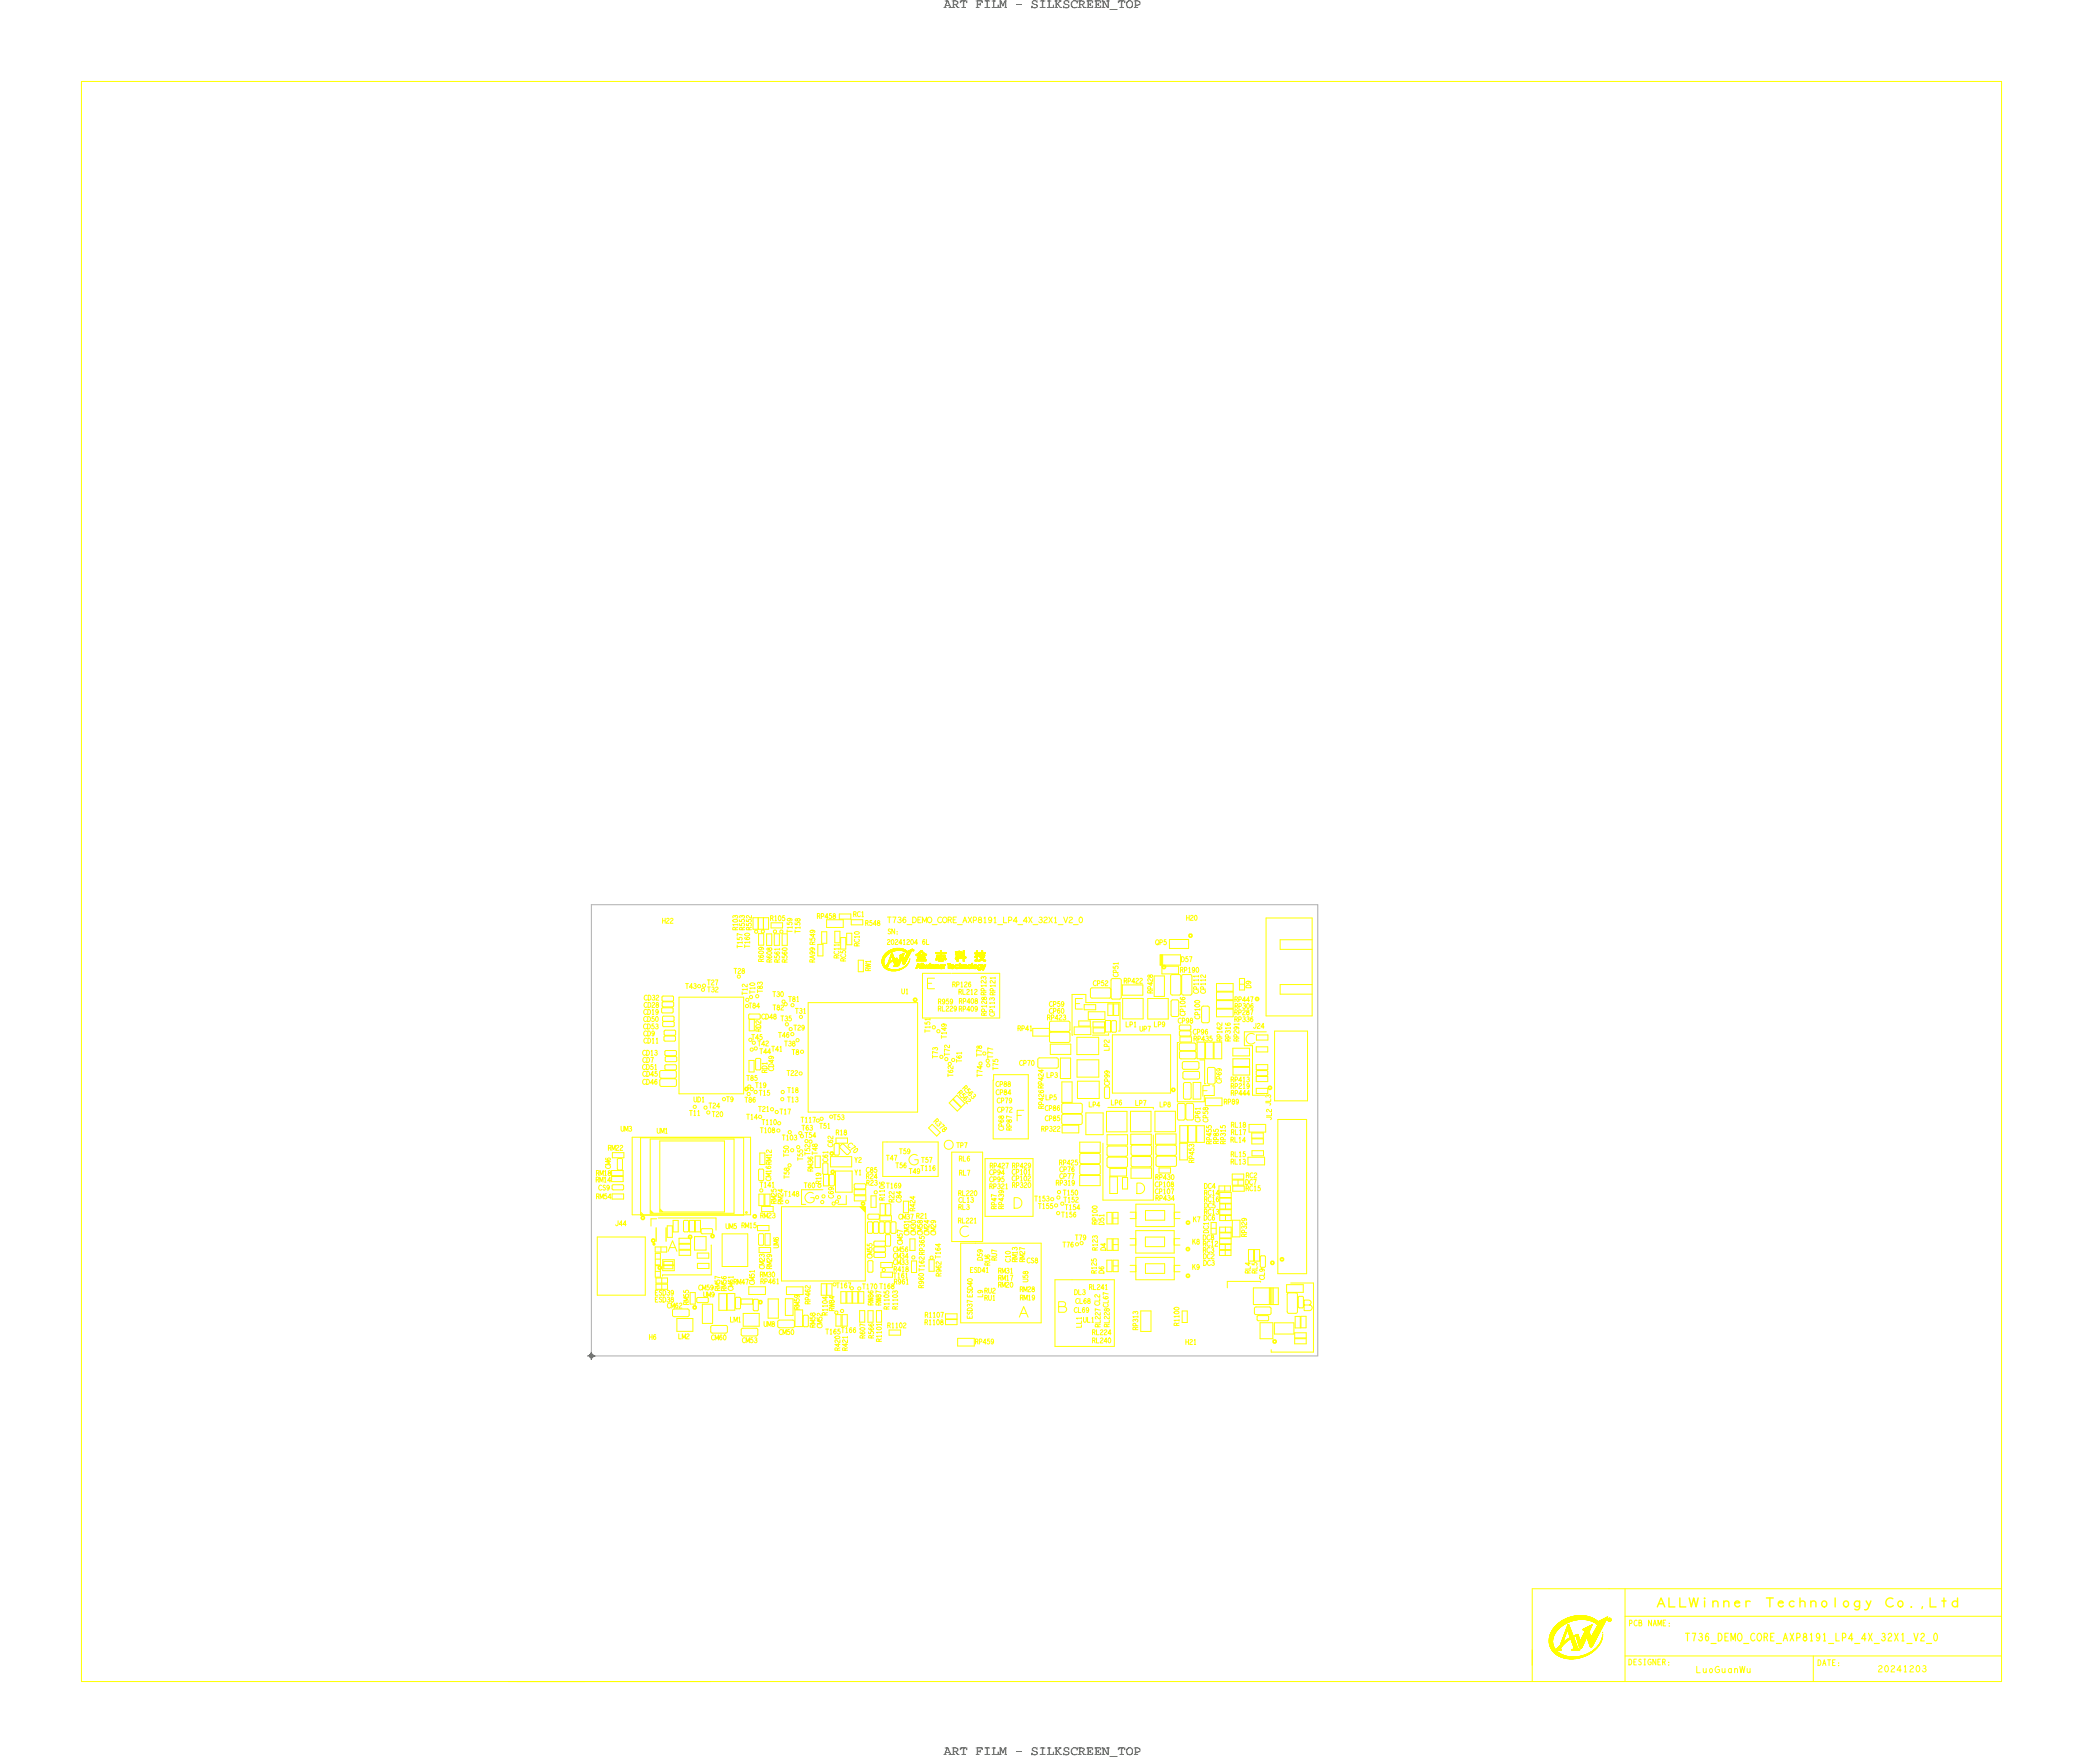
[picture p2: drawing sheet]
<svg xmlns="http://www.w3.org/2000/svg" width="325mm" height="275mm" viewBox="0 0 325 275" stroke-linecap="round" stroke-linejoin="round" font-family="sans-serif">
<defs><g id="words">
<g font-size="2.1">
<text x="147.5" y="1.2">ART FILM - SILKSCREEN_TOP</text>
<text x="147.5" y="274.2">ART FILM - SILKSCREEN_TOP</text>
</g>
<g font-size="1.7" fill="#ff0">
<text x="144.6" y="154.5">E</text>
<text x="167.8" y="157.7">E</text>
<text x="194.5" y="163.1">C</text>
<text x="187.6" y="171.3">F</text>
<text x="158.6" y="175.1">F</text>
<text x="141.9" y="182">G</text>
<text x="125.7" y="187.9">G</text>
<text x="104.3" y="195.5">A</text>
<text x="159.1" y="205.8">A</text>
<text x="203.6" y="204.8">B</text>
</g>
<g font-size="1.4" fill="#ff0">
<text x="258.8" y="251.1">ALLWinner</text>
<text x="276" y="251.1">Technology</text>
<text x="295" y="251.1">Co.,Ltd</text>
</g>
<text font-size="1" fill="#ff0" x="265" y="261.3">LuoGuanWu</text>
<g font-size=".9" fill="#ff0">
<text x="257.5" y="254">NAME:</text>
<text x="254.4" y="260.1">DESIGNER:</text>
<text x="284" y="260.2">DATE:</text>
</g>
<g font-size=".8" fill="#ff0">
<text x="133.3" y="143.2">RC1</text>
<text x="115.3" y="145.4" transform="rotate(-90 115.3 145.4)">R103</text>
<text x="131.1" y="149.8" transform="rotate(-90 131.1 149.8)">RC11</text>
<text x="138.7" y="145.9">SN:</text>
<text x="127.3" y="150.4" transform="rotate(-90 127.3 150.4)">RA99 R549</text>
<text x="136" y="151.7" transform="rotate(-90 136 151.7)">RW1</text>
<text x="187.3" y="155.3" transform="rotate(-90 187.3 155.3)">CP111</text>
<text x="124.2" y="158.3">T31</text>
<text x="146.5" y="158">RL229 RP409</text>
<text x="154.1" y="158.7" transform="rotate(-90 154.1 158.7)">RP128 RP123</text>
<text x="155.4" y="158.8" transform="rotate(-90 155.4 158.8)">CP113 RP121</text>
<text x="192.8" y="159.6">RP336</text>
<text x="119.8" y="167.7" transform="rotate(-90 119.8 167.7)">RD1</text>
<text x="186.5" y="162.7">RP435</text>
<text x="192.2" y="162.7" transform="rotate(-90 192.2 162.7)">RP316</text>
<text x="123" y="172.2">T13</text>
<text x="149.5" y="170.8" transform="rotate(45 149.5 170.8)">R 5 6 2</text>
<text x="150.3" y="170.1" transform="rotate(45 150.3 170.1)">R 5 6 3</text>
<text x="163.1" y="173.3" transform="rotate(-90 163.1 173.3)">RP426RP424</text>
<text x="192.3" y="169.1">RP413</text>
<text x="107.7" y="174.3">T11</text>
<text x="130.6" y="177.3">R18</text>
<text x="132.3" y="179" transform="rotate(45 132.3 179)">C 7 0</text>
<text x="145.8" y="175.2" transform="rotate(45 145.8 175.2)">R 3 7 8</text>
<text x="191.5" y="178.8" transform="rotate(-90 191.5 178.8)">RP315</text>
<text x="198.7" y="175" transform="rotate(-90 198.7 175)">JL2 JL3</text>
<text x="120.5" y="184.5" transform="rotate(-90 120.5 184.5)">CM16RM12</text>
<text x="128.3" y="185" transform="rotate(-90 128.3 185)">R19</text>
<text x="129.3" y="181.5" transform="rotate(-90 129.3 181.5)">C61</text>
<text x="135.3" y="185.2">R23</text>
<text x="154.6" y="185.7">RP321 RP320</text>
<text x="164.9" y="185.2">RP319</text>
<text x="192.3" y="181.9">RL13</text>
<text x="138.2" y="187.6" transform="rotate(-90 138.2 187.6)">R1106</text>
<text x="140.4" y="190.5">CM37 R21</text>
<text x="149.7" y="189">RL3</text>
<text x="188.1" y="189.7">RC13</text>
<text x="188.1" y="187.8">RC16</text>
<text x="194.6" y="186.1">RC15</text>
<text x="136.3" y="196.6" transform="rotate(-90 136.3 196.6)">CM55</text>
<text x="158.9" y="197.2" transform="rotate(-90 158.9 197.2)">RM13</text>
<text x="171.5" y="195.4" transform="rotate(-90 171.5 195.4)">R123</text>
<text x="187.9" y="195.7">RC3</text>
<text x="134.7" y="201.4">T170 T168</text>
<text x="139.6" y="198.7">R418</text>
<text x="144.3" y="201.3" transform="rotate(-90 144.3 201.3)">R960 T162 RP365CM58</text>
<text x="147" y="199.5" transform="rotate(-90 147 199.5)">R962 T164</text>
<text x="153.8" y="203.2">RU1</text>
<text x="155.9" y="198.9">RM31</text>
<text x="129.3" y="205.5" transform="rotate(-90 129.3 205.5)">R1104</text>
<text x="137.7" y="209.7" transform="rotate(-90 137.7 209.7)">R1101</text>
<text x="138.6" y="207.5">R1102</text>
<text x="138.9" y="204.6" transform="rotate(-90 138.9 204.6)">R1105</text>
<text x="140.2" y="204.6" transform="rotate(-90 140.2 204.6)">R1103</text>
<text x="144.4" y="207">R1108</text>
<text x="144.5" y="205.8">R1107</text>
<text x="171.9" y="207.4" transform="rotate(-90 171.9 207.4)">RL227 CL2</text>
<text x="173.3" y="207.4" transform="rotate(-90 173.3 207.4)">RL228CL67</text>
<text x="177.8" y="207.8" transform="rotate(-90 177.8 207.8)">RP313</text>
<text x="184.2" y="207.2" transform="rotate(-90 184.2 207.2)">R1100</text>
<text x="185.2" y="210.1">H21</text>
</g>
</g></defs>
<!-- layer: Board Outline -->
<g fill="none" stroke="#ff0" stroke-width=".16">
<path d="M12.7 12.7v250zM12.7 12.7h300zM312.7 12.7v250zM137.8 150.1h.1M137.8 150.2h.1M137.8 150.3h.1M137.8 150.4h.1M137.8 149.9h.1M137.8 150h.1M137.8 150.5h.1M137.8 149.8h.1M137.8 150.6h.1"/>
<path d="M137.9 149.7h.1M137.9 149.8h.1M137.9 149.9h.1M137.9 150h.1M137.9 150.1h.1M137.9 150.2h.1M137.9 150.3h.1M137.9 150.4h.1M137.9 150.5h.1M137.9 150.6h.1M137.9 150.7h.1M137.9 150.8h.1"/>
<path d="M137.9 149.6h.1M137.9 150.9h.1M138 149.5h.1M138 149.6h.1M138 149.7h.1M138 149.8h.1M138 149.9h.1M138 150h.1M138 150.1h.1M138 150.2h.1M138 150.3h.1M138 150.4h.1"/>
<path d="M138 150.5h.1M138 150.6h.1M138 150.7h.1M138 150.8h.1M138 150.9h.1M138 149.4h.1M138 151h.1M138.1 149.3h.1M138.1 149.4h.1M138.1 149.5h.1M138.1 149.6h.1M138.1 149.7h.1"/>
<path d="M138.1 149.8h.1M138.1 149.9h.1M138.1 150h.1M138.1 150.1h.1M138.1 150.2h.1M138.1 150.3h.1M138.1 150.4h.1M138.1 150.5h.1M138.1 150.6h.1M138.1 150.7h.1M138.1 150.8h.1M138.1 150.9h.1"/>
<path d="M138.1 151h.1M138.1 151.1h.1M138.1 149.2h.1M138.2 149.2h.1M138.2 149.3h.1M138.2 149.4h.1M138.2 149.5h.1M138.2 149.6h.1M138.2 149.7h.1M138.2 149.8h.1M138.2 150.8h.1M138.2 150.9h.1"/>
<path d="M138.2 151h.1M138.2 151.1h.1M138.2 151.2h.1M138.2 149.1h.1M138.3 149.1h.1M138.3 149.2h.1M138.3 149.3h.1M138.3 149.4h.1M138.3 149.5h.1M138.3 149.6h.1M138.3 150.9h.1M138.3 151h.1"/>
<path d="M138.3 151.1h.1M138.3 151.2h.1M138.3 151.3h.1M138.3 149h.1M138.4 149h.1M138.4 149.1h.1M138.4 149.2h.1M138.4 149.3h.1M138.4 149.4h.1M138.4 151h.1M138.4 151.1h.1M138.4 151.2h.1"/>
<path d="M138.4 151.3h.1M138.4 150.9h.1M138.4 148.9h.1M138.4 151.4h.1M138.5 148.9h.1M138.5 149h.1M138.5 149.1h.1M138.5 149.2h.1M138.5 149.3h.1M138.5 150.8h.1M138.5 150.9h.1M138.5 151h.1"/>
<path d="M138.5 151.1h.1M138.5 151.2h.1M138.5 151.3h.1M138.5 151.4h.1M138.5 148.8h.1M138.6 148.8h.1M138.6 148.9h.1M138.6 149h.1M138.6 149.1h.1M138.6 149.2h.1M138.6 150.7h.1M138.6 150.8h.1"/>
<path d="M138.6 150.9h.1M138.6 151h.1M138.6 151.2h.1M138.6 151.3h.1M138.6 151.4h.1M138.6 151.5h.1M138.7 148.7h.1M138.7 148.8h.1M138.7 148.9h.1M138.7 149h.1M138.7 149.1h.1M138.7 150.6h.1"/>
<path d="M138.7 150.7h.1M138.7 150.8h.1M138.7 150.9h.1M138.7 151h.1M138.7 151.3h.1M138.7 151.4h.1M138.7 151.5h.1M138.8 148.7h.1M138.8 148.8h.1M138.8 148.9h.1M138.8 149h.1M138.8 149.1h.1"/>
<path d="M138.8 150.4h.1M138.8 150.5h.1M138.8 150.6h.1M138.8 150.7h.1M138.8 150.8h.1M138.8 150.9h.1M138.8 151h.1M138.8 151.3h.1M138.8 151.4h.1M138.8 151.5h.1M138.8 148.6h.1M138.8 150.3h.1"/>
<path d="M138.8 150.2h.1M138.8 151.6h.1M138.9 148.6h.1M138.9 148.7h.1M138.9 148.8h.1M138.9 148.9h.1M138.9 149h.1M138.9 150.2h.1M138.9 150.3h.1M138.9 150.4h.1M138.9 150.5h.1M138.9 150.6h.1"/>
<path d="M138.9 151.4h.1M138.9 151.5h.1M138.9 151.6h.1M138.9 150.1h.1M138.9 150h.1M138.9 149.9h.1M139 148.6h.1M139 148.7h.1M139 148.8h.1M139 148.9h.1M139 149.9h.1M139 150h.1"/>
<path d="M139 150.1h.1M139 150.2h.1M139 150.4h.1M139 150.5h.1M139 151.4h.1M139 151.5h.1M139 151.6h.1M139 148.5h.1M139 149.8h.1M139 150.3h.1M139 149.7h.1M139.1 148.5h.1"/>
<path d="M139.1 148.6h.1M139.1 148.7h.1M139.1 148.8h.1M139.1 148.9h.1M139.1 149.6h.1M139.1 149.7h.1M139.1 149.8h.1M139.1 149.9h.1M139.1 150.3h.1M139.1 150.4h.1M139.1 151.4h.1M139.1 151.5h.1"/>
<path d="M139.1 151.6h.1M139.1 149.5h.1M139.1 150.2h.1M139.1 151.7h.1M139.1 149.4h.1M139.2 148.5h.1M139.2 148.6h.1M139.2 148.7h.1M139.2 148.8h.1M139.2 149.3h.1M139.2 149.4h.1M139.2 149.5h.1"/>
<path d="M139.2 149.6h.1M139.2 150.2h.1M139.2 150.3h.1M139.2 151.5h.1M139.2 151.6h.1M139.2 151.7h.1M139.2 148.4h.1M139.2 149.2h.1M139.2 149.1h.1M139.3 148.4h.1M139.3 148.5h.1M139.3 148.6h.1"/>
<path d="M139.3 148.7h.1M139.3 148.8h.1M139.3 149.1h.1M139.3 149.2h.1M139.3 149.3h.1M139.3 150.1h.1M139.3 150.2h.1M139.3 151.5h.1M139.3 151.6h.1M139.3 151.7h.1M139.3 149h.1M139.3 149.4h.1"/>
<path d="M139.3 148.9h.1M139.3 149.5h.1M139.4 148.4h.1M139.4 148.5h.1M139.4 148.6h.1M139.4 148.7h.1M139.4 148.9h.1M139.4 149h.1M139.4 149.1h.1M139.4 149.2h.1M139.4 149.3h.1M139.4 149.4h.1"/>
<path d="M139.4 149.5h.1M139.4 149.6h.1M139.4 150.1h.1M139.4 150.2h.1M139.4 151.5h.1M139.4 151.6h.1M139.4 151.7h.1M139.4 148.3h.1M139.4 149.7h.1M139.4 150h.1M139.4 149.8h.1M139.5 148.3h.1"/>
<path d="M139.5 148.4h.1M139.5 148.5h.1M139.5 148.6h.1M139.5 148.7h.1M139.5 149.2h.1M139.5 149.3h.1M139.5 149.4h.1M139.5 149.5h.1M139.5 149.6h.1M139.5 149.7h.1M139.5 149.8h.1M139.5 150h.1"/>
<path d="M139.5 150.1h.1M139.5 151.5h.1M139.5 151.6h.1M139.5 151.7h.1M139.5 149.9h.1M139.6 148.3h.1M139.6 148.4h.1M139.6 148.5h.1M139.6 148.6h.1M139.6 149.4h.1M139.6 149.5h.1M139.6 149.6h.1"/>
<path d="M139.6 149.7h.1M139.6 149.8h.1M139.6 149.9h.1M139.6 150h.1M139.6 151.5h.1M139.6 151.6h.1M139.6 151.7h.1M139.6 150.1h.1M139.6 150.2h.1M139.6 150.3h.1M139.6 150.9h.1M139.6 151h.1"/>
<path d="M139.7 148.3h.1M139.7 148.4h.1M139.7 148.5h.1M139.7 148.6h.1M139.7 149.7h.1M139.7 149.8h.1M139.7 149.9h.1M139.7 150h.1M139.7 150.1h.1M139.7 150.2h.1M139.7 150.3h.1M139.7 150.4h.1"/>
<path d="M139.7 150.9h.1M139.7 151h.1M139.7 151.5h.1M139.7 151.6h.1M139.7 151.7h.1M139.7 150.5h.1M139.7 148.2h.1M139.7 150.6h.1M139.8 148.2h.1M139.8 148.3h.1M139.8 148.4h.1M139.8 148.5h.1"/>
<path d="M139.8 148.6h.1M139.8 149.8h.1M139.8 149.9h.1M139.8 150h.1M139.8 150.1h.1M139.8 150.2h.1M139.8 150.3h.1M139.8 150.4h.1M139.8 150.5h.1M139.8 150.6h.1M139.8 150.7h.1M139.8 150.9h.1"/>
<path d="M139.8 151h.1M139.8 151.5h.1M139.8 151.6h.1M139.8 151.7h.1M139.8 150.8h.1M139.9 148.2h.1M139.9 148.3h.1M139.9 148.4h.1M139.9 148.5h.1M139.9 148.6h.1M139.9 149.8h.1M139.9 149.9h.1"/>
<path d="M139.9 150.2h.1M139.9 150.3h.1M139.9 150.4h.1M139.9 150.5h.1M139.9 150.6h.1M139.9 150.7h.1M139.9 150.8h.1M139.9 150.9h.1M139.9 151h.1M139.9 151.5h.1M139.9 151.6h.1M139.9 151.7h.1"/>
<path d="M140 148.2h.1M140 148.3h.1M140 148.4h.1M140 148.5h.1M140 149.8h.1M140 150.5h.1M140 150.6h.1M140 150.7h.1M140 150.8h.1M140 150.9h.1M140 151h.1M140 151.5h.1"/>
<path d="M140 151.6h.1M140 151.7h.1M140 149.9h.1M140 149.7h.1M140 150h.1M140.1 148.2h.1M140.1 148.3h.1M140.1 148.4h.1M140.1 148.5h.1M140.1 149.7h.1M140.1 149.8h.1M140.1 149.9h.1"/>
<path d="M140.1 150h.1M140.1 150.1h.1M140.1 150.7h.1M140.1 150.8h.1M140.1 150.9h.1M140.1 151h.1M140.1 151.5h.1M140.1 151.6h.1M140.1 151.7h.1M140.1 150.2h.1M140.1 150.3h.1M140.2 148.2h.1"/>
<path d="M140.2 148.3h.1M140.2 148.4h.1M140.2 148.5h.1M140.2 149.7h.1M140.2 149.8h.1M140.2 149.9h.1M140.2 150h.1M140.2 150.1h.1M140.2 150.2h.1M140.2 150.3h.1M140.2 150.4h.1M140.2 150.9h.1"/>
<path d="M140.2 151h.1M140.2 151.5h.1M140.2 151.6h.1M140.2 150.5h.1M140.2 150.6h.1M140.2 150.7h.1M140.3 148.2h.1M140.3 148.3h.1M140.3 148.4h.1M140.3 148.5h.1M140.3 150.2h.1M140.3 150.3h.1"/>
<path d="M140.3 150.4h.1M140.3 150.5h.1M140.3 150.6h.1M140.3 150.7h.1M140.3 150.9h.1M140.3 151h.1M140.3 151.5h.1M140.3 151.6h.1M140.3 150.8h.1M140.4 148.2h.1M140.4 148.3h.1M140.4 148.4h.1"/>
<path d="M140.4 148.5h.1M140.4 150.2h.1M140.4 150.3h.1M140.4 150.4h.1M140.4 150.5h.1M140.4 150.6h.1M140.4 150.7h.1M140.4 150.8h.1M140.4 151.5h.1M140.4 151.6h.1M140.4 150.1h.1M140.4 150h.1"/>
<path d="M140.5 148.2h.1M140.5 148.3h.1M140.5 148.4h.1M140.5 148.5h.1M140.5 150h.1M140.5 150.1h.1M140.5 150.2h.1M140.5 150.3h.1M140.5 150.4h.1M140.5 150.5h.1M140.5 150.6h.1M140.5 150.7h.1"/>
<path d="M140.5 150.8h.1M140.5 151.5h.1M140.5 149.9h.1M140.5 151.4h.1M140.5 149.3h.1M140.5 149.8h.1M140.6 148.2h.1M140.6 148.3h.1M140.6 148.4h.1M140.6 148.5h.1M140.6 149.3h.1M140.6 149.8h.1"/>
<path d="M140.6 149.9h.1M140.6 150h.1M140.6 150.1h.1M140.6 150.2h.1M140.6 150.3h.1M140.6 150.4h.1M140.6 150.5h.1M140.6 151.4h.1M140.6 151.5h.1M140.6 149.4h.1M140.6 149.7h.1M140.6 149.6h.1"/>
<path d="M140.7 148.2h.1M140.7 148.3h.1M140.7 148.4h.1M140.7 148.5h.1M140.7 149.2h.1M140.7 149.3h.1M140.7 149.4h.1M140.7 149.6h.1M140.7 149.7h.1M140.7 149.8h.1M140.7 149.9h.1M140.7 150h.1"/>
<path d="M140.7 150.1h.1M140.7 150.2h.1M140.7 150.3h.1M140.7 151.4h.1M140.7 151.5h.1M140.7 149.5h.1M140.8 148.2h.1M140.8 148.3h.1M140.8 148.4h.1M140.8 148.5h.1M140.8 149.2h.1M140.8 149.3h.1"/>
<path d="M140.8 149.4h.1M140.8 149.5h.1M140.8 149.6h.1M140.8 149.7h.1M140.8 149.8h.1M140.8 149.9h.1M140.8 150h.1M140.8 150.1h.1M140.8 151.4h.1M140.8 151.3h.1M140.9 148.2h.1M140.9 148.3h.1"/>
<path d="M140.9 148.4h.1M140.9 148.5h.1M140.9 149.1h.1M140.9 149.2h.1M140.9 149.3h.1M140.9 149.4h.1M140.9 149.5h.1M140.9 149.6h.1M140.9 149.7h.1M140.9 149.8h.1M140.9 149.9h.1M140.9 151.3h.1"/>
<path d="M140.9 151.4h.1M140.9 150h.1M140.9 150.1h.1M141 148.3h.1M141 148.4h.1M141 148.5h.1M141 149.1h.1M141 149.2h.1M141 149.3h.1M141 149.4h.1M141 149.5h.1M141 149.6h.1"/>
<path d="M141 149.8h.1M141 149.9h.1M141 150h.1M141 150.1h.1M141 150.2h.1M141 151.3h.1M141 149.7h.1M141 150.3h.1M141 148.6h.1M141 150.4h.1M141 151.2h.1M141.1 148.3h.1"/>
<path d="M141.1 148.4h.1M141.1 148.5h.1M141.1 148.6h.1M141.1 149h.1M141.1 149.1h.1M141.1 149.2h.1M141.1 149.3h.1M141.1 149.4h.1M141.1 149.6h.1M141.1 149.7h.1M141.1 149.8h.1M141.1 149.9h.1"/>
<path d="M141.1 150h.1M141.1 150.1h.1M141.1 150.2h.1M141.1 150.3h.1M141.1 150.4h.1M141.1 150.5h.1M141.1 151.2h.1M141.1 151.3h.1M141.1 150.6h.1M141.1 150.7h.1M141.2 148.3h.1M141.2 148.4h.1"/>
<path d="M141.2 148.5h.1M141.2 148.6h.1M141.2 149h.1M141.2 149.1h.1M141.2 149.2h.1M141.2 149.9h.1M141.2 150h.1M141.2 150.1h.1M141.2 150.2h.1M141.2 150.3h.1M141.2 150.4h.1M141.2 150.5h.1"/>
<path d="M141.2 150.6h.1M141.2 150.7h.1M141.2 151.2h.1M141.2 151.1h.1M141.3 148.4h.1M141.3 148.5h.1M141.3 148.6h.1M141.3 148.9h.1M141.3 149h.1M141.3 149.8h.1M141.3 149.9h.1M141.3 150h.1"/>
<path d="M141.3 150.1h.1M141.3 150.2h.1M141.3 150.3h.1M141.3 150.4h.1M141.3 150.5h.1M141.3 150.6h.1M141.3 150.7h.1M141.3 151.1h.1M141.3 151.2h.1M141.3 148.7h.1M141.3 149.7h.1M141.3 151h.1"/>
<path d="M141.4 148.4h.1M141.4 148.5h.1M141.4 148.6h.1M141.4 148.7h.1M141.4 149.6h.1M141.4 149.7h.1M141.4 149.8h.1M141.4 149.9h.1M141.4 150h.1M141.4 150.1h.1M141.4 150.2h.1M141.4 150.3h.1"/>
<path d="M141.4 150.4h.1M141.4 150.5h.1M141.4 151h.1M141.4 151.1h.1M141.4 149.5h.1M141.5 148.5h.1M141.5 148.6h.1M141.5 148.7h.1M141.5 149.5h.1M141.5 149.6h.1M141.5 149.7h.1M141.5 149.8h.1"/>
<path d="M141.5 149.9h.1M141.5 150h.1M141.5 150.1h.1M141.5 150.2h.1M141.5 150.3h.1M141.5 150.9h.1M141.5 151h.1M141.5 149.4h.1M141.5 148.8h.1M141.5 149.3h.1M141.6 148.6h.1M141.6 148.7h.1"/>
<path d="M141.6 148.8h.1M141.6 149.3h.1M141.6 149.4h.1M141.6 149.5h.1M141.6 149.6h.1M141.6 149.7h.1M141.6 149.8h.1M141.6 149.9h.1M141.6 150h.1M141.6 150.1h.1M141.6 150.2h.1M141.6 150.9h.1"/>
<path d="M141.6 149.2h.1M141.6 150.8h.1M141.7 148.6h.1M141.7 148.7h.1M141.7 148.8h.1M141.7 148.9h.1M141.7 149.1h.1M141.7 149.2h.1M141.7 149.3h.1M141.7 149.4h.1M141.7 149.5h.1M141.7 149.6h.1"/>
<path d="M141.7 149.7h.1M141.7 149.8h.1M141.7 149.9h.1M141.7 150h.1M141.7 150.8h.1M141.7 149h.1M141.7 150.7h.1M141.8 148.7h.1M141.8 148.8h.1M141.8 148.9h.1M141.8 149h.1M141.8 149.1h.1"/>
<path d="M141.8 149.2h.1M141.8 149.3h.1M141.8 149.4h.1M141.8 149.5h.1M141.8 149.6h.1M141.8 149.7h.1M141.8 149.8h.1M141.8 150.7h.1M141.8 150.6h.1M141.9 148.7h.1M141.9 148.8h.1M141.9 148.9h.1"/>
<path d="M141.9 149h.1M141.9 149.1h.1M141.9 149.2h.1M141.9 149.3h.1M141.9 149.4h.1M141.9 149.5h.1M141.9 149.6h.1M141.9 150.5h.1M141.9 150.6h.1M141.9 148.6h.1M141.9 150.4h.1M142 148.6h.1"/>
<path d="M142 148.7h.1M142 148.8h.1M142 148.9h.1M142 149h.1M142 149.1h.1M142 149.2h.1M142 149.3h.1M142 149.4h.1M142 150.4h.1M142 150.3h.1M142 150.2h.1M142.1 148.6h.1"/>
<path d="M142.1 148.7h.1M142.1 148.8h.1M142.1 148.9h.1M142.1 149h.1M142.1 149.1h.1M142.1 149.2h.1M142.1 150.2h.1M142.1 148.5h.1M142.1 150.1h.1M142.1 150h.1M142.1 149.8h.1M142.1 149.9h.1"/>
<path d="M142.2 148.5h.1M142.2 148.6h.1M142.2 148.7h.1M142.2 148.8h.1M142.2 148.9h.1M142.2 149h.1M142.3 148.5h.1M142.3 148.6h.1M142.3 148.7h.1M142.3 148.8h.1M142.3 148.4h.1M142.4 148.4h.1"/>
<path d="M142.4 148.5h.1M142.4 148.6h.1M142.4 148.3h.1M142.5 148.3h.1M142.5 148.4h.1M142.5 148.5h.1M142.6 148.5h.1M142.6 148.4h.1M142.6 148.6h.1M142.7 148.4h.1M142.7 148.6h.1M142.7 148.5h.1"/>
<path d="M142.8 148.4h.1M142.8 148.5h.1M142.8 148.6h.1M143.1 149.2h.1M143.1 151.3h.1M143.1 151.2h.1M143.1 149.3h.1M143.2 149.1h.1M143.2 149.2h.1M143.2 149.3h.1M143.2 150h.1M143.2 150.1h.1"/>
<path d="M143.2 151.1h.1M143.2 151.2h.1M143.2 151.3h.1M143.2 151h.1M143.3 149.1h.1M143.3 149.2h.1M143.3 149.3h.1M143.3 150h.1M143.3 150.1h.1M143.3 150.9h.1M143.3 151h.1M143.3 151.1h.1"/>
<path d="M143.3 151.2h.1M143.3 151.3h.1M143.3 150.8h.1M143.3 149.6h.1M143.3 149.7h.1M143.3 150.7h.1M143.4 149h.1M143.4 149.1h.1M143.4 149.2h.1M143.4 149.6h.1M143.4 149.7h.1M143.4 150h.1"/>
<path d="M143.4 150.1h.1M143.4 150.6h.1M143.4 150.7h.1M143.4 150.8h.1M143.4 150.9h.1M143.4 151h.1M143.4 151.1h.1M143.4 151.2h.1M143.4 149.3h.1M143.5 149h.1M143.5 149.1h.1M143.5 149.2h.1"/>
<path d="M143.5 149.3h.1M143.5 149.6h.1M143.5 149.7h.1M143.5 150h.1M143.5 150.1h.1M143.5 150.6h.1M143.5 150.7h.1M143.5 150.8h.1M143.5 151h.1M143.5 151.1h.1M143.5 151.2h.1M143.5 148.9h.1"/>
<path d="M143.5 150.9h.1M143.6 148.9h.1M143.6 149h.1M143.6 149.1h.1M143.6 149.2h.1M143.6 149.3h.1M143.6 149.6h.1M143.6 149.7h.1M143.6 150h.1M143.6 150.1h.1M143.6 150.6h.1M143.6 150.7h.1"/>
<path d="M143.6 150.8h.1M143.6 150.9h.1M143.6 151h.1M143.6 151.1h.1M143.6 151.2h.1M143.6 148.8h.1M143.7 148.8h.1M143.7 148.9h.1M143.7 149h.1M143.7 149.2h.1M143.7 149.3h.1M143.7 149.6h.1"/>
<path d="M143.7 149.7h.1M143.7 150h.1M143.7 150.1h.1M143.7 150.9h.1M143.7 151h.1M143.7 151.1h.1M143.7 151.2h.1M143.7 151.3h.1M143.7 148.7h.1M143.8 148.7h.1M143.8 148.8h.1M143.8 148.9h.1"/>
<path d="M143.8 149.2h.1M143.8 149.3h.1M143.8 149.6h.1M143.8 149.7h.1M143.8 150h.1M143.8 150.1h.1M143.8 151.1h.1M143.8 151.2h.1M143.8 151.3h.1M143.8 148.6h.1M143.9 148.6h.1M143.9 148.7h.1"/>
<path d="M143.9 148.8h.1M143.9 149.2h.1M143.9 149.3h.1M143.9 149.4h.1M143.9 149.5h.1M143.9 149.6h.1M143.9 149.7h.1M143.9 149.8h.1M143.9 149.9h.1M143.9 150h.1M143.9 150.1h.1M143.9 150.5h.1"/>
<path d="M143.9 150.6h.1M143.9 150.7h.1M143.9 150.8h.1M143.9 150.9h.1M143.9 151h.1M143.9 151.1h.1M143.9 151.2h.1M143.9 151.3h.1M144 148.6h.1M144 148.7h.1M144 148.8h.1M144 149.2h.1"/>
<path d="M144 149.3h.1M144 149.4h.1M144 149.5h.1M144 149.6h.1M144 149.7h.1M144 149.8h.1M144 149.9h.1M144 150h.1M144 150.1h.1M144 150.5h.1M144 150.6h.1M144 150.7h.1"/>
<path d="M144 150.8h.1M144 150.9h.1M144 151h.1M144 151.1h.1M144 151.2h.1M144 151.3h.1M144 148.9h.1M144.1 148.6h.1M144.1 148.7h.1M144.1 148.8h.1M144.1 148.9h.1M144.1 149.2h.1"/>
<path d="M144.1 149.3h.1M144.1 149.6h.1M144.1 149.7h.1M144.1 150h.1M144.1 150.1h.1M144.1 159.1h12.1zM144.1 152.1h4.5zM144.1 152.1v7zM144.1 149h.1M144.1 150.5h.1M144.1 150.6h.1M144.1 150.7h.1"/>
<path d="M144.1 150.8h.1M144.1 150.9h.1M144.1 151h.1M144.1 151.1h.1M144.1 151.2h.1M144.1 151.3h.1M144.2 148.8h.1M144.2 148.9h.1M144.2 149h.1M144.2 149.2h.1M144.2 149.3h.1M144.2 149.6h.1"/>
<path d="M144.2 149.7h.1M144.2 150h.1M144.2 150.1h.1M144.2 150.5h.1M144.2 150.6h.1M144.2 150.7h.1M144.2 150.8h.1M144.2 150.9h.1M144.2 151h.1M144.2 151.1h.1M144.2 151.2h.1M144.2 151.3h.1"/>
<path d="M144.3 148.9h.1M144.3 149h.1M144.3 149.1h.1M144.3 149.2h.1M144.3 149.3h.1M144.3 149.6h.1M144.3 149.7h.1M144.3 150h.1M144.3 150.1h.1M144.3 150.5h.1M144.3 150.6h.1M144.3 150.7h.1"/>
<path d="M144.3 150.8h.1M144.3 150.9h.1M144.3 151h.1M144.3 151.1h.1M144.3 151.2h.1M144.3 151.3h.1M144.4 148.9h.1M144.4 149h.1M144.4 149.1h.1M144.4 149.2h.1M144.4 149.3h.1M144.4 149.6h.1"/>
<path d="M144.4 149.7h.1M144.4 150h.1M144.4 150.1h.1M144.4 150.8h.1M144.4 150.9h.1M144.4 151h.1M144.4 151.1h.1M144.5 149h.1M144.5 149.1h.1M144.5 149.2h.1M144.5 149.3h.1M144.5 149.6h.1"/>
<path d="M144.5 149.7h.1M144.5 150h.1M144.5 150.1h.1M144.5 150.8h.1M144.5 150.9h.1M144.5 151h.1M144.5 151.1h.1M144.5 151.2h.1M144.5 151.3h.1M144.6 149.1h.1M144.6 149.2h.1M144.6 149.3h.1"/>
<path d="M144.6 150h.1M144.6 150.1h.1M144.6 151.1h.1M144.6 151.2h.1M144.6 151.3h.1M144.6 151h.1M144.7 149.1h.1M144.7 149.2h.1M144.7 149.3h.1M144.7 150h.1M144.7 150.1h.1M144.7 150.9h.1"/>
<path d="M144.7 151h.1M144.7 151.1h.1M144.7 151.2h.1M144.7 150.8h.1M144.8 149.2h.1M144.8 150.8h.1M144.8 150.9h.1M144.8 151h.1M144.8 151.1h.1M144.8 151.2h.1M144.9 150.9h.1M144.9 151h.1"/>
<path d="M144.9 151.1h.1M144.9 151.2h.1M144.9 151.3h.1M145 151h.1M145 151.1h.1M145 151.2h.1M145 151.3h.1M145 150.9h.1M145 150.8h.1M145.1 150.8h.1M145.1 150.9h.1M145.1 151h.1"/>
<path d="M145.1 151.1h.1M145.2 150.8h.1M145.2 150.6h.1M145.2 150.7h.1M145.3 150.5h.1M145.3 150.6h.1M145.3 150.7h.1M145.3 150.8h.1M145.3 150.9h.1M145.3 151h.1M145.3 151.1h.1M145.3 151.2h.1"/>
<path d="M145.3 151.3h.1M145.4 150.5h.1M145.4 150.6h.1M145.4 150.7h.1M145.4 150.8h.1M145.4 150.9h.1M145.4 151h.1M145.4 151.1h.1M145.4 151.2h.1M145.4 151.3h.1M145.5 150.8h.1M145.5 150.9h.1"/>
<path d="M145.5 151h.1M145.5 151.1h.1M145.5 151.2h.1M145.5 151.3h.1M145.6 150.8h.1M145.6 150.9h.1M145.6 151h.1M145.6 151.1h.1M145.6 151.2h.1M145.6 151.3h.1M145.7 150.8h.1M145.7 150.9h.1"/>
<path d="M145.8 150.8h.1M145.8 150.9h.1M145.9 150.8h.1M145.9 150.9h.1M145.9 151h.1M145.9 151.1h.1M145.9 151.2h.1M145.9 151.3h.1M146 150.8h.1M146 150.9h.1M146 151h.1M146 151.1h.1"/>
<path d="M146 151.2h.1M146 151.3h.1M146.1 150.8h.1M146.1 150.9h.1M146.1 151h.1M146.1 151.1h.1M146.1 151.2h.1M146.1 151.3h.1M146.2 150.8h.1M146.2 150.9h.1M146.2 151h.1M146.2 151.1h.1"/>
<path d="M146.2 151.2h.1M146.2 151.3h.1M146.2 148.8h.1M146.2 148.9h.1M146.2 149h.1M146.2 149.9h.1M146.2 150h.1M146.2 149.8h.1M146.3 148.8h.1M146.3 148.9h.1M146.3 149h.1M146.3 149.7h.1"/>
<path d="M146.3 149.8h.1M146.3 149.9h.1M146.3 150h.1M146.3 150.8h.1M146.3 150.9h.1M146.3 151h.1M146.3 151.1h.1M146.3 151.2h.1M146.3 151.3h.1M146.3 149.6h.1M146.3 149.3h.1M146.3 149.4h.1"/>
<path d="M146.3 149.5h.1M146.4 148.8h.1M146.4 148.9h.1M146.4 149h.1M146.4 149.3h.1M146.4 149.4h.1M146.4 149.5h.1M146.4 149.6h.1M146.4 149.7h.1M146.4 149.8h.1M146.4 149.9h.1M146.4 150.8h.1"/>
<path d="M146.4 150.9h.1M146.5 148.8h.1M146.5 148.9h.1M146.5 149h.1M146.5 149.3h.1M146.5 149.4h.1M146.5 149.6h.1M146.5 149.7h.1M146.5 150.8h.1M146.5 150.9h.1M146.5 151h.1M146.5 151.1h.1"/>
<path d="M146.5 151.2h.1M146.5 151.3h.1M146.6 148.8h.1M146.6 148.9h.1M146.6 149h.1M146.6 149.3h.1M146.6 149.4h.1M146.6 150.8h.1M146.6 150.9h.1M146.6 151h.1M146.6 151.1h.1M146.6 151.2h.1"/>
<path d="M146.6 151.3h.1M146.6 149.6h.1M146.6 149.7h.1M146.6 149.8h.1M146.6 149.9h.1M146.6 150h.1M146.6 150.1h.1M146.7 148.8h.1M146.7 148.9h.1M146.7 149h.1M146.7 149.3h.1M146.7 149.4h.1"/>
<path d="M146.7 149.6h.1M146.7 149.7h.1M146.7 149.8h.1M146.7 149.9h.1M146.7 150h.1M146.7 150.1h.1M146.7 150.2h.1M146.8 148.8h.1M146.8 148.9h.1M146.8 149h.1M146.8 149.3h.1M146.8 149.4h.1"/>
<path d="M146.8 150h.1M146.8 150.1h.1M146.8 150.2h.1M146.8 151h.1M146.8 151.1h.1M146.8 150.9h.1M146.8 151.2h.1M146.8 149.5h.1M146.8 150.8h.1M146.8 151.3h.1M146.9 148.8h.1M146.9 148.9h.1"/>
<path d="M146.9 149h.1M146.9 149.3h.1M146.9 149.4h.1M146.9 149.5h.1M146.9 150h.1M146.9 150.1h.1M146.9 150.2h.1M146.9 150.8h.1M146.9 150.9h.1M146.9 151h.1M146.9 151.1h.1M146.9 151.2h.1"/>
<path d="M146.9 151.3h.1M146.9 149.6h.1M146.9 149.2h.1M146.9 148.6h.1M146.9 148.7h.1M146.9 149.1h.1M147 148.6h.1M147 148.7h.1M147 148.8h.1M147 148.9h.1M147 149h.1M147 149.1h.1"/>
<path d="M147 149.2h.1M147 149.3h.1M147 149.4h.1M147 149.5h.1M147 149.6h.1M147 149.7h.1M147 150h.1M147 150.1h.1M147 150.2h.1M147 150.8h.1M147 150.9h.1M147 151h.1"/>
<path d="M147 151.1h.1M147 151.2h.1M147 151.3h.1M147 149.8h.1M147.1 148.6h.1M147.1 148.7h.1M147.1 148.8h.1M147.1 148.9h.1M147.1 149h.1M147.1 149.1h.1M147.1 149.2h.1M147.1 149.3h.1"/>
<path d="M147.1 149.4h.1M147.1 149.5h.1M147.1 149.6h.1M147.1 149.7h.1M147.1 149.8h.1M147.1 150h.1M147.1 150.1h.1M147.1 150.2h.1M147.1 150.8h.1M147.1 150.9h.1M147.1 151h.1M147.1 151.1h.1"/>
<path d="M147.1 151.2h.1M147.1 151.3h.1M147.2 148.8h.1M147.2 148.9h.1M147.2 149h.1M147.2 149.3h.1M147.2 149.4h.1M147.2 149.7h.1M147.2 149.8h.1M147.2 150h.1M147.2 150.1h.1M147.2 150.2h.1"/>
<path d="M147.2 150.8h.1M147.2 150.9h.1M147.2 151h.1M147.2 151.1h.1M147.2 151.2h.1M147.2 151.3h.1M147.3 148.8h.1M147.3 148.9h.1M147.3 149h.1M147.3 149.3h.1M147.3 149.4h.1M147.3 150h.1"/>
<path d="M147.3 150.1h.1M147.3 150.2h.1M147.3 150.8h.1M147.3 150.9h.1M147.3 151h.1M147.3 151.1h.1M147.3 151.2h.1M147.3 151.3h.1M147.3 149.9h.1M147.3 149.7h.1M147.3 149.8h.1M147.4 148.8h.1"/>
<path d="M147.4 148.9h.1M147.4 149h.1M147.4 149.3h.1M147.4 149.4h.1M147.4 149.7h.1M147.4 149.8h.1M147.4 149.9h.1M147.4 150h.1M147.4 150.1h.1M147.4 149.6h.1M147.4 150.8h.1M147.4 150.9h.1"/>
<path d="M147.4 151h.1M147.4 151.1h.1M147.4 151.2h.1M147.4 151.3h.1M147.5 148.8h.1M147.5 148.9h.1M147.5 149h.1M147.5 149.3h.1M147.5 149.4h.1M147.5 149.6h.1M147.5 149.8h.1M147.5 149.9h.1"/>
<path d="M147.5 150.8h.1M147.5 150.9h.1M147.5 151h.1M147.5 151.1h.1M147.5 151.2h.1M147.5 151.3h.1M147.5 149.7h.1M147.5 149.5h.1M147.6 148.8h.1M147.6 148.9h.1M147.6 149h.1M147.6 149.3h.1"/>
<path d="M147.6 149.4h.1M147.6 149.5h.1M147.6 149.6h.1M147.6 149.7h.1M147.6 149.8h.1M147.6 150.8h.1M147.6 150.9h.1M147.6 151h.1M147.6 149.9h.1M147.7 148.8h.1M147.7 148.9h.1M147.7 149h.1"/>
<path d="M147.7 149.3h.1M147.7 149.4h.1M147.7 149.6h.1M147.7 149.7h.1M147.7 149.8h.1M147.7 149.9h.1M147.7 150.8h.1M147.7 150.9h.1M147.7 150h.1M147.8 148.8h.1M147.8 148.9h.1M147.8 149h.1"/>
<path d="M147.8 149.8h.1M147.8 149.9h.1M148 150.6h.1M148 150.7h.1M148.1 150.6h.1M148.1 150.7h.1M148.2 150.6h.1M148.2 150.7h.1M148.2 150.8h.1M148.2 150.9h.1M148.2 151h.1M148.2 151.1h.1"/>
<path d="M148.2 151.2h.1M148.2 151.3h.1M148.3 150.6h.1M148.3 150.7h.1M148.3 150.8h.1M148.3 150.9h.1M148.3 151h.1M148.3 151.1h.1M148.3 151.2h.1M148.3 151.3h.1M148.4 150.6h.1M148.4 150.7h.1"/>
<path d="M148.5 151h.1M148.5 151.1h.1M148.5 150.9h.1M148.5 151.2h.1M148.6 150.8h.1M148.6 150.9h.1M148.6 151h.1M148.6 151.1h.1M148.6 151.2h.1M148.6 151.3h.1M148.7 150.8h.1M148.7 150.9h.1"/>
<path d="M148.7 151h.1M148.7 151.1h.1M148.7 151.2h.1M148.7 151.3h.1M148.7 152.1h7.5zM148.8 150.8h.1M148.8 150.9h.1M148.8 151h.1M148.8 151.1h.1M148.8 151.2h.1M148.8 151.3h.1M148.9 150.8h.1"/>
<path d="M148.9 150.9h.1M148.9 151h.1M148.9 151.1h.1M148.9 151.2h.1M148.9 151.3h.1M149 150.8h.1M149 150.9h.1M149 151h.1M149 151.1h.1M149 151.2h.1M149 151.3h.1M149.1 150.9h.1"/>
<path d="M149.1 151h.1M149.1 151.1h.1M149.2 151h.1M149.2 151.1h.1M149.2 150.9h.1M149.2 151.2h.1M149.2 148.7h.1M149.2 149.7h.1M149.2 149.8h.1M149.2 150.8h.1M149.2 151.3h.1M149.3 148.7h.1"/>
<path d="M149.3 148.8h.1M149.3 149.1h.1M149.3 149.2h.1M149.3 149.7h.1M149.3 149.8h.1M149.3 150.8h.1M149.3 150.9h.1M149.3 151h.1M149.3 151.1h.1M149.3 151.2h.1M149.3 151.3h.1M149.3 148.9h.1"/>
<path d="M149.3 149.6h.1M149.3 149.9h.1M149.4 148.7h.1M149.4 148.8h.1M149.4 149.1h.1M149.4 149.2h.1M149.4 149.5h.1M149.4 149.6h.1M149.4 149.7h.1M149.4 149.8h.1M149.4 150.8h.1M149.4 150.9h.1"/>
<path d="M149.4 151.2h.1M149.4 151.3h.1M149.4 149.4h.1M149.5 148.7h.1M149.5 148.8h.1M149.5 149.1h.1M149.5 149.2h.1M149.5 149.3h.1M149.5 149.4h.1M149.5 149.5h.1M149.5 149.6h.1M149.5 149.7h.1"/>
<path d="M149.5 150.8h.1M149.5 150.9h.1M149.5 151.2h.1M149.5 151.3h.1M149.5 148.9h.1M149.5 149h.1M149.5 149.8h.1M149.5 149.9h.1M149.5 150h.1M149.5 150.1h.1M149.5 150.2h.1M149.6 148.7h.1"/>
<path d="M149.6 148.8h.1M149.6 148.9h.1M149.6 149h.1M149.6 149.1h.1M149.6 149.2h.1M149.6 149.3h.1M149.6 149.4h.1M149.6 149.5h.1M149.6 149.6h.1M149.6 149.7h.1M149.6 149.8h.1M149.6 149.9h.1"/>
<path d="M149.6 150h.1M149.6 150.1h.1M149.6 150.2h.1M149.6 150.8h.1M149.6 150.9h.1M149.6 151.2h.1M149.6 151.3h.1M149.7 148.7h.1M149.7 148.8h.1M149.7 148.9h.1M149.7 149h.1M149.7 149.1h.1"/>
<path d="M149.7 149.2h.1M149.7 149.3h.1M149.7 149.4h.1M149.7 149.5h.1M149.7 149.6h.1M149.7 149.7h.1M149.7 149.8h.1M149.7 149.9h.1M149.7 150h.1M149.7 150.1h.1M149.7 150.2h.1M149.7 150.8h.1"/>
<path d="M149.7 150.9h.1M149.7 151.2h.1M149.7 151.3h.1M149.8 148.7h.1M149.8 148.8h.1M149.8 149.1h.1M149.8 149.2h.1M149.8 149.3h.1M149.8 149.4h.1M149.8 149.5h.1M149.8 149.6h.1M149.8 149.7h.1"/>
<path d="M149.9 148.6h.1M149.9 148.7h.1M149.9 148.8h.1M149.9 149.1h.1M149.9 149.2h.1M149.9 149.4h.1M149.9 149.5h.1M149.9 149.6h.1M149.9 149.7h.1M149.9 149.8h.1M149.9 150.5h.1M149.9 150.6h.1"/>
<path d="M149.9 150.7h.1M149.9 150.8h.1M149.9 150.9h.1M149.9 151h.1M149.9 151.1h.1M149.9 151.2h.1M149.9 151.3h.1M150 148.7h.1M150 148.8h.1M150 149.2h.1M150 149.3h.1M150 149.5h.1"/>
<path d="M150 149.6h.1M150 149.7h.1M150 149.8h.1M150 150.5h.1M150 150.6h.1M150 150.7h.1M150 150.8h.1M150 150.9h.1M150 151h.1M150 151.1h.1M150 151.2h.1M150 151.3h.1"/>
<path d="M150 149.1h.1M150.1 148.8h.1M150.1 148.9h.1M150.1 149.1h.1M150.1 149.2h.1M150.1 149.3h.1M150.1 149.6h.1M150.1 149.7h.1M150.1 149.8h.1M150.1 150.8h.1M150.1 150.9h.1M150.1 149.4h.1"/>
<path d="M150.1 148.7h.1M150.2 148.8h.1M150.2 148.9h.1M150.2 149h.1M150.2 149.2h.1M150.2 149.3h.1M150.2 149.4h.1M150.2 149.6h.1M150.2 149.7h.1M150.2 150.8h.1M150.2 150.9h.1M150.2 149.5h.1"/>
<path d="M150.3 148.8h.1M150.3 148.9h.1M150.3 149h.1M150.3 149.3h.1M150.3 149.4h.1M150.3 149.5h.1M150.3 149.6h.1M150.3 149.7h.1M150.3 150.8h.1M150.3 150.9h.1M150.3 151h.1M150.3 151.1h.1"/>
<path d="M150.3 151.2h.1M150.3 151.3h.1M150.3 149.1h.1M150.4 148.9h.1M150.4 149h.1M150.4 149.1h.1M150.4 149.6h.1M150.4 149.7h.1M150.4 150.8h.1M150.4 150.9h.1M150.4 151h.1M150.4 151.1h.1"/>
<path d="M150.4 151.2h.1M150.4 151.3h.1M150.5 149.6h.1M150.5 149.7h.1M150.5 148.6h.1M150.5 148.7h.1M150.5 148.8h.1M150.5 148.9h.1M150.5 149h.1M150.5 149.1h.1M150.5 149.2h.1M150.5 149.3h.1"/>
<path d="M150.5 149.4h.1M150.5 149.5h.1M150.5 149.8h.1M150.5 149.9h.1M150.5 150h.1M150.5 150.1h.1M150.5 150.2h.1M150.5 150.8h.1M150.5 150.9h.1M150.5 151h.1M150.5 151.1h.1M150.5 151.2h.1"/>
<path d="M150.5 151.3h.1M150.6 148.6h.1M150.6 148.7h.1M150.6 148.8h.1M150.6 148.9h.1M150.6 149h.1M150.6 149.1h.1M150.6 149.2h.1M150.6 149.3h.1M150.6 149.4h.1M150.6 149.5h.1M150.6 149.6h.1"/>
<path d="M150.6 149.7h.1M150.6 149.8h.1M150.6 149.9h.1M150.6 150h.1M150.6 150.1h.1M150.6 150.2h.1M150.6 150.8h.1M150.6 150.9h.1M150.6 151h.1M150.6 151.1h.1M150.6 151.2h.1M150.6 151.3h.1"/>
<path d="M150.7 149.6h.1M150.7 149.7h.1M150.7 150.8h.1M150.7 150.9h.1M150.7 151h.1M150.8 149.6h.1M150.8 149.7h.1M150.8 150.8h.1M150.8 150.9h.1M150.8 149.5h.1M150.9 149.5h.1M150.9 149.6h.1"/>
<path d="M150.9 149.7h.1M150.9 150.8h.1M150.9 150.9h.1M150.9 151h.1M150.9 151.1h.1M150.9 151.2h.1M150.9 151.3h.1M151 150.8h.1M151 150.9h.1M151 151h.1M151 151.1h.1M151 151.2h.1"/>
<path d="M151 151.3h.1M151.1 151h.1M151.1 151.1h.1M151.1 150.9h.1M151.1 151.2h.1M151.2 150.9h.1M151.2 151h.1M151.2 151.1h.1M151.2 151.2h.1M151.2 150.8h.1M151.2 151.3h.1M151.3 150.8h.1"/>
<path d="M151.3 150.9h.1M151.3 151h.1M151.3 151.1h.1M151.3 151.2h.1M151.3 151.3h.1M151.4 150.8h.1M151.4 150.9h.1M151.4 151.2h.1M151.4 151.3h.1M151.5 150.8h.1M151.5 150.9h.1M151.5 151.2h.1"/>
<path d="M151.5 151.3h.1M151.6 150.8h.1M151.6 150.9h.1M151.6 151.2h.1M151.6 151.3h.1M151.6 151h.1M151.6 151.1h.1M151.7 150.9h.1M151.7 151h.1M151.7 151.1h.1M151.7 151.2h.1M151.8 150.5h.1"/>
<path d="M151.8 150.6h.1M151.8 150.7h.1M151.8 150.8h.1M151.8 150.9h.1M151.8 151h.1M151.8 151.1h.1M151.8 151.2h.1M151.8 151.3h.1M151.9 150.5h.1M151.9 150.6h.1M151.9 150.7h.1M151.9 150.8h.1"/>
<path d="M151.9 150.9h.1M151.9 151h.1M151.9 151.1h.1M151.9 151.2h.1M151.9 151.3h.1M152.1 150.9h.1M152.1 151h.1M152.1 151.1h.1M152.1 151.2h.1M152.1 150.8h.1M152.1 151.3h.1M152.2 150.8h.1"/>
<path d="M152.2 150.9h.1M152.2 151h.1M152.2 151.1h.1M152.2 151.2h.1M152.2 151.3h.1M152.3 150.8h.1M152.3 150.9h.1M152.3 151.2h.1M152.3 151.3h.1M152.3 148.9h.1M152.3 149h.1M152.3 149.4h.1"/>
<path d="M152.3 149.5h.1M152.3 149.6h.1M152.3 150h.1M152.3 150.1h.1M152.3 150.2h.1M152.4 148.9h.1M152.4 149h.1M152.4 149.4h.1M152.4 149.5h.1M152.4 149.6h.1M152.4 150h.1M152.4 150.1h.1"/>
<path d="M152.4 150.2h.1M152.4 150.8h.1M152.4 150.9h.1M152.4 151.2h.1M152.4 151.3h.1M152.5 148.9h.1M152.5 149h.1M152.5 149.4h.1M152.5 149.5h.1M152.5 150h.1M152.5 150.1h.1M152.5 150.2h.1"/>
<path d="M152.5 150.8h.1M152.5 150.9h.1M152.5 151.2h.1M152.5 151.3h.1M152.5 151h.1M152.5 151.1h.1M152.5 148.6h.1M152.5 148.7h.1M152.5 148.8h.1M152.5 149.1h.1M152.5 149.2h.1M152.5 149.3h.1"/>
<path d="M152.5 149.6h.1M152.5 149.7h.1M152.5 149.8h.1M152.5 149.9h.1M152.6 148.6h.1M152.6 148.7h.1M152.6 148.8h.1M152.6 148.9h.1M152.6 149h.1M152.6 149.1h.1M152.6 149.2h.1M152.6 149.3h.1"/>
<path d="M152.6 149.4h.1M152.6 149.5h.1M152.6 149.6h.1M152.6 149.7h.1M152.6 149.8h.1M152.6 149.9h.1M152.6 150h.1M152.6 150.1h.1M152.6 150.2h.1M152.6 150.8h.1M152.6 150.9h.1M152.6 151h.1"/>
<path d="M152.6 151.1h.1M152.6 151.2h.1M152.7 148.6h.1M152.7 148.7h.1M152.7 148.8h.1M152.7 148.9h.1M152.7 149h.1M152.7 149.1h.1M152.7 149.2h.1M152.7 149.3h.1M152.7 149.4h.1M152.7 149.5h.1"/>
<path d="M152.7 149.6h.1M152.7 149.7h.1M152.7 149.8h.1M152.7 149.9h.1M152.7 150h.1M152.7 150.1h.1M152.8 148.9h.1M152.8 149h.1M152.8 149.3h.1M152.8 149.4h.1M152.8 149.5h.1M152.8 150.9h.1"/>
<path d="M152.8 151h.1M152.8 151.1h.1M152.8 151.4h.1M152.8 151.2h.1M152.8 151.5h.1M152.8 150.1h.1M152.8 150.8h.1M152.8 151.3h.1M152.9 148.9h.1M152.9 149h.1M152.9 149.3h.1M152.9 149.4h.1"/>
<path d="M152.9 150.1h.1M152.9 150.2h.1M152.9 150.8h.1M152.9 150.9h.1M152.9 151h.1M152.9 151.1h.1M152.9 151.2h.1M152.9 151.3h.1M152.9 151.4h.1M152.9 151.5h.1M152.9 148.8h.1M152.9 149.2h.1"/>
<path d="M153 148.8h.1M153 148.9h.1M153 149h.1M153 149.2h.1M153 149.3h.1M153 150h.1M153 150.1h.1M153 150.2h.1M153 150.8h.1M153 150.9h.1M153 151.2h.1M153 151.3h.1"/>
<path d="M153 151.4h.1M153 151.5h.1M153 149.4h.1M153 151.6h.1M153.1 148.8h.1M153.1 148.9h.1M153.1 149h.1M153.1 149.2h.1M153.1 149.3h.1M153.1 149.4h.1M153.1 150h.1M153.1 150.1h.1"/>
<path d="M153.1 150.2h.1M153.1 150.8h.1M153.1 150.9h.1M153.1 151.2h.1M153.1 151.3h.1M153.1 151.4h.1M153.1 151.5h.1M153.1 149.5h.1M153.1 149.9h.1M153.1 149.6h.1M153.2 148.8h.1M153.2 148.9h.1"/>
<path d="M153.2 149h.1M153.2 149.2h.1M153.2 149.3h.1M153.2 149.4h.1M153.2 149.5h.1M153.2 149.6h.1M153.2 149.9h.1M153.2 150h.1M153.2 150.1h.1M153.2 150.8h.1M153.2 150.9h.1M153.2 151.2h.1"/>
<path d="M153.2 151.3h.1M153.2 151.4h.1M153.2 151.5h.1M153.2 149.7h.1M153.2 151h.1M153.2 151.1h.1M153.2 149.8h.1M153.3 148.8h.1M153.3 148.9h.1M153.3 149h.1M153.3 149.2h.1M153.3 149.3h.1"/>
<path d="M153.3 149.5h.1M153.3 149.6h.1M153.3 149.7h.1M153.3 149.8h.1M153.3 149.9h.1M153.3 150h.1M153.3 150.1h.1M153.3 150.8h.1M153.3 150.9h.1M153.3 151h.1M153.3 151.1h.1M153.3 151.2h.1"/>
<path d="M153.3 151.3h.1M153.3 151.4h.1M153.3 151.5h.1M153.3 148.6h.1M153.3 148.7h.1M153.3 149.1h.1M153.4 148.6h.1M153.4 148.7h.1M153.4 148.8h.1M153.4 148.9h.1M153.4 149h.1M153.4 149.1h.1"/>
<path d="M153.4 149.2h.1M153.4 149.3h.1M153.4 149.7h.1M153.4 149.8h.1M153.4 149.9h.1M153.4 150h.1M153.4 150.8h.1M153.5 148.6h.1M153.5 148.7h.1M153.5 148.8h.1M153.5 148.9h.1M153.5 149h.1"/>
<path d="M153.5 149.1h.1M153.5 149.2h.1M153.5 149.3h.1M153.5 149.7h.1M153.5 149.8h.1M153.5 149.9h.1M153.5 150h.1M153.5 150.8h.1M153.5 150.9h.1M153.5 151h.1M153.5 149.6h.1M153.5 151.5h.1"/>
<path d="M153.5 150.1h.1M153.5 151.1h.1M153.6 148.8h.1M153.6 148.9h.1M153.6 149h.1M153.6 149.2h.1M153.6 149.3h.1M153.6 149.6h.1M153.6 149.7h.1M153.6 149.8h.1M153.6 149.9h.1M153.6 150h.1"/>
<path d="M153.6 150.1h.1M153.6 150.8h.1M153.6 150.9h.1M153.6 151h.1M153.6 151.1h.1M153.6 151.4h.1M153.6 151.5h.1M153.6 149.5h.1M153.6 151.2h.1M153.6 151.3h.1M153.6 149.4h.1M153.7 148.8h.1"/>
<path d="M153.7 148.9h.1M153.7 149h.1M153.7 149.2h.1M153.7 149.3h.1M153.7 149.4h.1M153.7 149.5h.1M153.7 149.6h.1M153.7 149.7h.1M153.7 149.9h.1M153.7 150h.1M153.7 150.1h.1M153.7 151.1h.1"/>
<path d="M153.7 151.2h.1M153.7 151.3h.1M153.7 151.4h.1M153.7 151.5h.1M153.7 150.2h.1M153.7 151h.1M153.8 148.8h.1M153.8 148.9h.1M153.8 149h.1M153.8 149.2h.1M153.8 149.3h.1M153.8 149.4h.1"/>
<path d="M153.8 149.5h.1M153.8 150h.1M153.8 150.1h.1M153.8 150.2h.1M153.8 151h.1M153.8 151.1h.1M153.8 151.2h.1M153.8 151.3h.1M153.8 150.9h.1M153.8 150.8h.1M153.9 148.8h.1M153.9 148.9h.1"/>
<path d="M153.9 149h.1M153.9 150h.1M153.9 150.1h.1M153.9 150.2h.1M153.9 150.8h.1M153.9 150.9h.1M153.9 151h.1M153.9 151.1h.1M154 150.1h.1M154 150.8h.1M156.2 152.1v7zM167.5 155.4h2.2z"/>
<path d="M167.5 155.4v6.3zM169.7 156.6h5.3zM169.7 155.4v1.2zM175 156.6v4.5zM137.9 178.4h.7zM137.9 178.4v5.4zM138.6 178.4h8zM146.6 178.4v5.4zM155.2 168.8h.1M155.2 177.9h5.5zM155.2 168.8v9.1zM155.2 167.9v.9z"/>
<path d="M155.2 167.9h5.5zM160.7 167.9v10zM167.5 161.7h.1zM170.7 161.7h2.5zM172.3 178.6v8.9zM173.1 173h7.1zM173.2 161.5v.2zM174.7 161.1h.3zM180.2 173v.3zM180.2 177.3v10.2zM184 172.1h4.2zM184 162.9v9.2z"/>
<path d="M184 162.9h.1zM187.5 165.6h.7zM188.2 171.2v.9zM188.2 169.3h.2zM188.2 165.6v3.7zM189.4 169.7h.3zM189.7 169.7v1.5zM194.4 161.2v2.2zM194.4 161.2h3.5zM195.7 171.1h1.9zM195.7 163.4v7.7zM101.7 190.4v1.2z"/>
<path d="M101.7 190.4h.9zM102.9 190.3h9zM103.5 199.2h7.6zM103.5 199.2v.2zM111.1 194.5h.1M111.1 194.5v4.7zM111.9 190.3v1.9zM125.2 185.9v2.3zM125.2 185.9h3.4zM130.9 188.2h1.3zM132.2 186.8v1.4zM137.9 183.8h8.7z"/>
<path d="M148.7 194h4.8zM148.7 180v14zM148.7 180h4.8zM150.1 194.2h2.3zM150.1 194.2v12.5zM152.4 194.2h10.3zM153.5 180v14zM153.9 181h.4zM153.9 181v9zM153.9 190h7.5zM154.3 181h7.1zM161.4 181v9z"/>
<path d="M162.7 194.2v12.5zM164.8 199.9h2.7zM164.8 199.9v10.5zM167.5 199.9h6.6zM172.3 187.5h7.9zM174.1 199.9v10.5zM150.1 206.7h12.6zM164.8 210.4h9.3zM191.8 200.2h5.2zM191.8 200.2v1zM197 200.2v.1zM198.6 210.9v.4z"/>
<path d="M198.6 211.3h6.6zM201.7 200.5h3.5zM205.2 200.5v10.8zM239.4 248.2h12zM239.4 257.7v2.5zM239.4 248.2v14.5zM242 256.4h.1M242 256h.1M242 256.1h.1M242 256.2h.1M242 256.3h.1M242 256.5h.1"/>
<path d="M242 256.6h.1M242 256.7h.1M242.1 255.8h.1M242.1 255.9h.1M242.1 256h.1M242.1 256.1h.1M242.1 256.2h.1M242.1 256.3h.1M242.1 256.4h.1M242.1 256.5h.1M242.1 256.6h.1M242.1 256.7h.1"/>
<path d="M242.1 256.8h.1M242.1 255.7h.1M242.1 256.9h.1M242.1 257h.1M242.1 255.6h.1M242.1 257.1h.1M242.1 257.2h.1M242.2 255.4h.1M242.2 255.8h.1M242.2 255.9h.1M242.2 256.7h.1M242.2 257.1h.1"/>
<path d="M242.2 255.5h.1M242.2 255.6h.1M242.2 255.7h.1M242.2 256h.1M242.2 256.1h.1M242.2 256.2h.1M242.2 256.3h.1M242.2 256.4h.1M242.2 256.5h.1M242.2 256.6h.1M242.2 256.8h.1M242.2 256.9h.1"/>
<path d="M242.2 257h.1M242.2 257.2h.1M242.2 257.3h.1M242.2 255.3h.1M242.2 257.4h.1M242.3 255.4h.1M242.3 255.8h.1M242.3 255.9h.1M242.3 256.3h.1M242.3 256.7h.1M242.3 257.2h.1M242.3 255.2h.1"/>
<path d="M242.3 255.3h.1M242.3 255.5h.1M242.3 255.6h.1M242.3 255.7h.1M242.3 256h.1M242.3 256.1h.1M242.3 256.2h.1M242.3 256.4h.1M242.3 256.5h.1M242.3 256.6h.1M242.3 256.8h.1M242.3 256.9h.1"/>
<path d="M242.3 257h.1M242.3 257.1h.1M242.3 257.3h.1M242.3 257.4h.1M242.3 257.5h.1M242.3 255.1h.1M242.3 257.6h.1M242.4 255h.1M242.4 255.1h.1M242.4 255.2h.1M242.4 255.3h.1M242.4 255.4h.1"/>
<path d="M242.4 255.5h.1M242.4 255.6h.1M242.4 255.7h.1M242.4 255.8h.1M242.4 255.9h.1M242.4 256h.1M242.4 256.1h.1M242.4 256.2h.1M242.4 256.3h.1M242.4 256.4h.1M242.4 256.5h.1M242.4 256.6h.1"/>
<path d="M242.4 256.7h.1M242.4 256.8h.1M242.4 256.9h.1M242.4 257h.1M242.4 257.1h.1M242.4 257.2h.1M242.4 257.3h.1M242.4 257.4h.1M242.4 257.5h.1M242.4 257.6h.1M242.4 257.7h.1M242.4 254.9h.1"/>
<path d="M242.5 254.8h.1M242.5 254.9h.1M242.5 255h.1M242.5 255.1h.1M242.5 255.2h.1M242.5 255.3h.1M242.5 255.4h.1M242.5 255.5h.1M242.5 255.6h.1M242.5 255.7h.1M242.5 255.8h.1M242.5 255.9h.1"/>
<path d="M242.5 256h.1M242.5 256.1h.1M242.5 256.2h.1M242.5 256.3h.1M242.5 256.4h.1M242.5 256.5h.1M242.5 256.6h.1M242.5 256.7h.1M242.5 256.8h.1M242.5 256.9h.1M242.5 257h.1M242.5 257.1h.1"/>
<path d="M242.5 257.2h.1M242.5 257.3h.1M242.5 257.4h.1M242.5 257.5h.1M242.5 257.6h.1M242.5 257.7h.1M242.5 257.8h.1M242.5 257.9h.1M242.5 254.7h.1M242.6 254.7h.1M242.6 254.8h.1M242.6 254.9h.1"/>
<path d="M242.6 255h.1M242.6 255.1h.1M242.6 255.2h.1M242.6 255.3h.1M242.6 255.4h.1M242.6 255.5h.1M242.6 255.6h.1M242.6 255.7h.1M242.6 255.8h.1M242.6 255.9h.1M242.6 256h.1M242.6 256.1h.1"/>
<path d="M242.6 256.2h.1M242.6 256.3h.1M242.6 256.4h.1M242.6 256.5h.1M242.6 256.6h.1M242.6 256.7h.1M242.6 256.8h.1M242.6 256.9h.1M242.6 257h.1M242.6 257.1h.1M242.6 257.2h.1M242.6 257.3h.1"/>
<path d="M242.6 257.4h.1M242.6 257.5h.1M242.6 257.6h.1M242.6 257.7h.1M242.6 257.8h.1M242.6 257.9h.1M242.6 254.6h.1M242.6 258h.1M242.7 254.5h.1M242.7 254.6h.1M242.7 254.7h.1M242.7 254.8h.1"/>
<path d="M242.7 254.9h.1M242.7 255h.1M242.7 255.1h.1M242.7 255.2h.1M242.7 255.3h.1M242.7 255.4h.1M242.7 255.5h.1M242.7 255.6h.1M242.7 255.7h.1M242.7 255.8h.1M242.7 255.9h.1M242.7 257h.1"/>
<path d="M242.7 257.1h.1M242.7 257.2h.1M242.7 257.3h.1M242.7 257.4h.1M242.7 257.5h.1M242.7 257.6h.1M242.7 257.7h.1M242.7 257.8h.1M242.7 257.9h.1M242.7 258h.1M242.7 258.1h.1M242.7 254.4h.1"/>
<path d="M242.8 254.4h.1M242.8 254.5h.1M242.8 254.6h.1M242.8 254.7h.1M242.8 254.8h.1M242.8 254.9h.1M242.8 255h.1M242.8 255.1h.1M242.8 255.2h.1M242.8 255.3h.1M242.8 255.4h.1M242.8 255.5h.1"/>
<path d="M242.8 255.6h.1M242.8 257.3h.1M242.8 257.4h.1M242.8 257.5h.1M242.8 257.6h.1M242.8 257.7h.1M242.8 257.8h.1M242.8 257.9h.1M242.8 258h.1M242.8 258.1h.1M242.8 258.2h.1M242.8 254.3h.1"/>
<path d="M242.9 254.3h.1M242.9 254.4h.1M242.9 254.5h.1M242.9 254.6h.1M242.9 254.7h.1M242.9 254.8h.1M242.9 254.9h.1M242.9 255h.1M242.9 255.1h.1M242.9 255.2h.1M242.9 255.3h.1M242.9 257.6h.1"/>
<path d="M242.9 257.7h.1M242.9 257.8h.1M242.9 257.9h.1M242.9 258h.1M242.9 258.1h.1M242.9 258.2h.1M242.9 258.3h.1M242.9 254.2h.1M242.9 257.5h.1M243 254.2h.1M243 254.3h.1M243 254.4h.1"/>
<path d="M243 254.5h.1M243 254.6h.1M243 254.7h.1M243 254.8h.1M243 254.9h.1M243 255h.1M243 255.1h.1M243 255.2h.1M243 257.7h.1M243 257.8h.1M243 257.9h.1M243 258h.1"/>
<path d="M243 258.1h.1M243 258.2h.1M243 258.3h.1M243 254.1h.1M243 258.4h.1M243.1 254.1h.1M243.1 254.2h.1M243.1 254.6h.1M243.1 255h.1M243.1 258h.1M243.1 258.4h.1M243.1 254.3h.1"/>
<path d="M243.1 254.4h.1M243.1 254.5h.1M243.1 254.7h.1M243.1 254.8h.1M243.1 254.9h.1M243.1 257.8h.1M243.1 257.9h.1M243.1 258.1h.1M243.1 258.2h.1M243.1 258.3h.1M243.1 254h.1M243.1 258.5h.1"/>
<path d="M243.2 253.9h.1M243.2 254h.1M243.2 254.1h.1M243.2 254.2h.1M243.2 254.3h.1M243.2 254.4h.1M243.2 254.5h.1M243.2 254.6h.1M243.2 254.7h.1M243.2 254.8h.1M243.2 254.9h.1M243.2 257.7h.1"/>
<path d="M243.2 257.9h.1M243.2 258h.1M243.2 258.1h.1M243.2 258.2h.1M243.2 258.3h.1M243.2 258.4h.1M243.2 258.5h.1M243.2 257.8h.1M243.3 253.8h.1M243.3 253.9h.1M243.3 254h.1M243.3 254.1h.1"/>
<path d="M243.3 254.2h.1M243.3 254.3h.1M243.3 254.4h.1M243.3 254.5h.1M243.3 254.6h.1M243.3 254.7h.1M243.3 257.6h.1M243.3 257.7h.1M243.3 257.8h.1M243.3 258h.1M243.3 258.1h.1M243.3 258.2h.1"/>
<path d="M243.3 258.3h.1M243.3 258.4h.1M243.3 258.5h.1M243.3 258.6h.1M243.2 257.6h.1M243.3 257.5h.1M243.4 253.7h.1M243.4 253.8h.1M243.4 253.9h.1M243.4 254h.1M243.4 254.1h.1M243.4 254.2h.1"/>
<path d="M243.4 254.3h.1M243.4 254.4h.1M243.4 254.5h.1M243.4 254.6h.1M243.4 257.5h.1M243.4 257.6h.1M243.4 257.7h.1M243.4 257.8h.1M243.4 258.1h.1M243.4 258.2h.1M243.4 258.3h.1M243.4 258.4h.1"/>
<path d="M243.4 258.5h.1M243.4 258.6h.1M243.4 257.4h.1M243.4 258.7h.1M243.5 253.7h.1M243.5 253.8h.1M243.5 253.9h.1M243.5 254h.1M243.5 254.1h.1M243.5 254.2h.1M243.5 254.3h.1M243.5 254.4h.1"/>
<path d="M243.5 254.5h.1M243.5 257.4h.1M243.5 257.5h.1M243.5 257.6h.1M243.5 257.7h.1M243.5 257.8h.1M243.5 258.2h.1M243.5 258.3h.1M243.5 258.4h.1M243.5 258.5h.1M243.5 258.6h.1M243.5 258.7h.1"/>
<path d="M243.5 253.6h.1M243.5 257.3h.1M243.6 253.6h.1M243.6 253.7h.1M243.6 253.8h.1M243.6 253.9h.1M243.6 254h.1M243.6 254.1h.1M243.6 254.2h.1M243.6 254.3h.1M243.6 254.4h.1M243.6 257.3h.1"/>
<path d="M243.6 257.4h.1M243.6 257.5h.1M243.6 257.6h.1M243.6 257.7h.1M243.6 257.8h.1M243.6 258.3h.1M243.6 258.4h.1M243.6 258.5h.1M243.6 258.6h.1M243.6 258.7h.1M243.6 257.2h.1M243.6 258.8h.1"/>
<path d="M243.6 253.5h.1M243.7 253.5h.1M243.7 253.6h.1M243.7 253.7h.1M243.7 253.8h.1M243.7 253.9h.1M243.7 254h.1M243.7 254.1h.1M243.7 254.2h.1M243.7 254.3h.1M243.7 257.2h.1M243.7 257.3h.1"/>
<path d="M243.7 257.4h.1M243.7 257.5h.1M243.7 257.6h.1M243.7 257.7h.1M243.7 257.8h.1M243.7 258.4h.1M243.7 258.5h.1M243.7 258.6h.1M243.7 258.7h.1M243.7 258.8h.1M243.7 258.3h.1M243.7 257.1h.1"/>
<path d="M243.7 253.4h.1M243.8 253.5h.1M243.8 253.6h.1M243.8 253.7h.1M243.8 253.8h.1M243.8 253.9h.1M243.8 254h.1M243.8 254.1h.1M243.8 254.2h.1M243.8 257h.1M243.8 257.1h.1M243.8 257.2h.1"/>
<path d="M243.8 257.3h.1M243.8 257.4h.1M243.8 257.5h.1M243.8 257.6h.1M243.8 257.7h.1M243.8 257.8h.1M243.8 258.4h.1M243.8 258.5h.1M243.8 258.6h.1M243.8 258.7h.1M243.8 258.8h.1M243.8 253.4h.1"/>
<path d="M243.8 258.9h.1M243.9 253.7h.1M243.9 253.8h.1M243.9 254.1h.1M243.9 254.2h.1M243.9 257.2h.1M243.9 258.4h.1M243.9 258.8h.1M243.9 258.9h.1M243.9 253.4h.1M243.9 253.5h.1M243.9 253.6h.1"/>
<path d="M243.9 253.9h.1M243.9 254h.1M243.9 256.8h.1M243.9 257h.1M243.9 257.1h.1M243.9 257.3h.1M243.9 257.4h.1M243.9 257.5h.1M243.9 257.7h.1M243.9 257.8h.1M243.9 258.5h.1M243.9 258.6h.1"/>
<path d="M243.9 258.7h.1M243.9 256.7h.1M243.9 256.9h.1M243.9 253.3h.1M243.9 256.6h.1M244 253.4h.1M244 253.5h.1M244 253.6h.1M244 253.7h.1M244 253.8h.1M244 253.9h.1M244 254h.1"/>
<path d="M244 254.1h.1M244 256.6h.1M244 256.7h.1M244 256.9h.1M244 257h.1M244 257.1h.1M244 257.2h.1M244 257.3h.1M244 257.8h.1M244 258.5h.1M244 258.6h.1M244 258.7h.1"/>
<path d="M244 258.8h.1M244 258.9h.1M244 253.3h.1M244 256.5h.1M244 256.8h.1M244 257.7h.1M244 256.4h.1M244.1 253.2h.1M244.1 253.3h.1M244.1 253.4h.1M244.1 253.5h.1M244.1 253.6h.1"/>
<path d="M244.1 253.7h.1M244.1 253.8h.1M244.1 253.9h.1M244.1 254h.1M244.1 256.3h.1M244.1 256.4h.1M244.1 256.5h.1M244.1 256.6h.1M244.1 256.8h.1M244.1 256.9h.1M244.1 257h.1M244.1 257.1h.1"/>
<path d="M244.1 257.2h.1M244.1 258.5h.1M244.1 258.6h.1M244.1 258.7h.1M244.1 258.8h.1M244.1 258.9h.1M244.1 256.2h.1M244.1 259h.1M244.1 256.7h.1M244.1 256.1h.1M244.2 253.2h.1M244.2 253.3h.1"/>
<path d="M244.2 253.4h.1M244.2 253.5h.1M244.2 253.6h.1M244.2 253.7h.1M244.2 253.8h.1M244.2 253.9h.1M244.2 256h.1M244.2 256.1h.1M244.2 256.2h.1M244.2 256.3h.1M244.2 256.4h.1M244.2 256.5h.1"/>
<path d="M244.2 256.7h.1M244.2 256.8h.1M244.2 256.9h.1M244.2 257h.1M244.2 258.6h.1M244.2 258.7h.1M244.2 258.8h.1M244.2 258.9h.1M244.2 259h.1M244.2 255.9h.1M244.2 253.1h.1M244.2 255.8h.1"/>
<path d="M244.3 253.1h.1M244.3 253.2h.1M244.3 253.3h.1M244.3 253.4h.1M244.3 253.5h.1M244.3 253.6h.1M244.3 253.7h.1M244.3 253.8h.1M244.3 253.9h.1M244.3 255.8h.1M244.3 255.9h.1M244.3 256h.1"/>
<path d="M244.3 256.1h.1M244.3 256.2h.1M244.3 256.3h.1M244.3 256.6h.1M244.3 256.7h.1M244.3 256.8h.1M244.3 256.9h.1M244.3 258.6h.1M244.3 258.7h.1M244.3 258.8h.1M244.3 258.9h.1M244.3 259h.1"/>
<path d="M244.2 256.6h.1M244.3 255.7h.1M244.3 255.6h.1M244.3 256.5h.1M244.4 253.1h.1M244.4 253.2h.1M244.4 253.3h.1M244.4 253.4h.1M244.4 253.5h.1M244.4 253.6h.1M244.4 253.7h.1M244.4 253.8h.1"/>
<path d="M244.4 255.5h.1M244.4 255.6h.1M244.4 255.7h.1M244.4 255.8h.1M244.4 255.9h.1M244.4 256h.1M244.4 256.1h.1M244.4 256.5h.1M244.4 256.6h.1M244.4 256.7h.1M244.4 256.8h.1M244.4 258.7h.1"/>
<path d="M244.4 258.8h.1M244.4 258.9h.1M244.4 259h.1M244.4 255.4h.1M244.4 255.3h.1M244.4 259.1h.1M244.4 253h.1M244.5 253h.1M244.5 253.1h.1M244.5 253.2h.1M244.5 253.3h.1M244.5 253.4h.1"/>
<path d="M244.5 253.5h.1M244.5 253.6h.1M244.5 253.7h.1M244.5 255.2h.1M244.5 255.3h.1M244.5 255.4h.1M244.5 255.5h.1M244.5 255.6h.1M244.5 255.7h.1M244.5 255.8h.1M244.5 256.4h.1M244.5 256.5h.1"/>
<path d="M244.5 256.6h.1M244.5 256.7h.1M244.5 258.7h.1M244.5 258.8h.1M244.5 258.9h.1M244.5 259h.1M244.5 255.1h.1M244.5 259.1h.1M244.5 255h.1M244.6 253h.1M244.6 253.1h.1M244.6 253.2h.1"/>
<path d="M244.6 253.3h.1M244.6 253.4h.1M244.6 253.5h.1M244.6 253.6h.1M244.6 253.7h.1M244.6 255h.1M244.6 255.1h.1M244.6 255.2h.1M244.6 255.3h.1M244.6 255.4h.1M244.6 255.5h.1M244.6 256.4h.1"/>
<path d="M244.6 256.5h.1M244.6 256.6h.1M244.6 256.7h.1M244.6 258.8h.1M244.6 258.9h.1M244.6 259h.1M244.6 254.9h.1M244.6 259.1h.1M244.6 254.8h.1M244.6 256.3h.1M244.6 252.9h.1M244.6 254.7h.1"/>
<path d="M244.7 253.3h.1M244.7 253.4h.1M244.7 255h.1M244.7 255.1h.1M244.7 252.9h.1M244.7 253h.1M244.7 253.1h.1M244.7 253.2h.1M244.7 253.5h.1M244.7 253.6h.1M244.7 254.7h.1M244.7 254.8h.1"/>
<path d="M244.7 254.9h.1M244.7 255.2h.1M244.7 256.3h.1M244.7 256.4h.1M244.7 256.5h.1M244.7 256.6h.1M244.7 258.8h.1M244.7 258.9h.1M244.7 259h.1M244.7 259.1h.1M244.7 254.6h.1M244.7 254.5h.1"/>
<path d="M244.7 256.2h.1M244.8 252.9h.1M244.8 253h.1M244.8 253.1h.1M244.8 253.2h.1M244.8 253.3h.1M244.8 253.4h.1M244.8 253.5h.1M244.8 253.6h.1M244.8 254.4h.1M244.8 254.5h.1M244.8 254.6h.1"/>
<path d="M244.8 254.7h.1M244.8 254.8h.1M244.8 254.9h.1M244.8 256.2h.1M244.8 256.3h.1M244.8 256.4h.1M244.8 256.5h.1M244.8 258.8h.1M244.8 258.9h.1M244.8 259h.1M244.8 259.1h.1M244.8 254.3h.1"/>
<path d="M244.8 254.2h.1M244.9 252.8h.1M244.9 252.9h.1M244.9 253h.1M244.9 253.1h.1M244.9 253.2h.1M244.9 253.3h.1M244.9 253.4h.1M244.9 253.5h.1M244.9 254.1h.1M244.9 254.2h.1M244.9 254.3h.1"/>
<path d="M244.9 254.4h.1M244.9 254.5h.1M244.9 254.6h.1M244.9 254.7h.1M244.9 256.2h.1M244.9 256.3h.1M244.9 256.4h.1M244.9 258.8h.1M244.9 258.9h.1M244.9 259h.1M244.9 259.1h.1M244.9 254h.1"/>
<path d="M244.9 256.1h.1M244.9 259.2h.1M244.9 253.9h.1M245 252.8h.1M245 252.9h.1M245 253h.1M245 253.1h.1M245 253.2h.1M245 253.3h.1M245 253.4h.1M245 253.5h.1M245 253.8h.1"/>
<path d="M245 253.9h.1M245 254h.1M245 254.1h.1M245 254.2h.1M245 254.3h.1M245 254.4h.1M245 254.5h.1M245 254.6h.1M245 254.7h.1M245 254.8h.1M245 256.1h.1M245 256.2h.1"/>
<path d="M245 256.3h.1M245 258.8h.1M245 258.9h.1M245 259h.1M245 259.1h.1M245 259.2h.1M244.9 254.8h.1M245 254.9h.1M245 255h.1M245 256h.1M245.1 252.8h.1M245.1 252.9h.1"/>
<path d="M245.1 253h.1M245.1 253.1h.1M245.1 253.2h.1M245.1 253.3h.1M245.1 253.4h.1M245.1 253.8h.1M245.1 253.9h.1M245.1 254h.1M245.1 254.1h.1M245.1 254.2h.1M245.1 254.3h.1M245.1 254.4h.1"/>
<path d="M245.1 254.5h.1M245.1 254.6h.1M245.1 254.7h.1M245.1 254.8h.1M245.1 254.9h.1M245.1 255h.1M245.1 255.1h.1M245.1 256.1h.1M245.1 256.2h.1M245.1 258.9h.1M245.1 259h.1M245.1 259.1h.1"/>
<path d="M245.1 259.2h.1M245.1 255.2h.1M245.1 256h.1M245.1 252.7h.1M245.1 255.3h.1M245.2 252.9h.1M245.2 253.3h.1M245.2 253.4h.1M245.2 254.1h.1M245.2 254.2h.1M245.2 254.6h.1M245.2 255h.1"/>
<path d="M245.2 255.1h.1M245.2 255.4h.1M245.2 258.9h.1M245.2 252.7h.1M245.2 252.8h.1M245.2 253h.1M245.2 253.1h.1M245.2 253.2h.1M245.2 254.3h.1M245.2 254.4h.1M245.2 254.5h.1M245.2 254.7h.1"/>
<path d="M245.2 254.8h.1M245.2 254.9h.1M245.2 255.2h.1M245.2 255.3h.1M245.2 256h.1M245.2 256.1h.1M245.2 256.2h.1M245.2 259h.1M245.2 259.1h.1M245.2 259.2h.1M245.2 255.5h.1M245.2 255.6h.1"/>
<path d="M245.2 255.9h.1M245.3 252.7h.1M245.3 252.8h.1M245.3 252.9h.1M245.3 253h.1M245.3 253.1h.1M245.3 253.2h.1M245.3 253.3h.1M245.3 253.4h.1M245.3 254.4h.1M245.3 254.5h.1M245.3 254.6h.1"/>
<path d="M245.3 254.7h.1M245.3 254.8h.1M245.3 254.9h.1M245.3 255h.1M245.3 255.1h.1M245.3 255.2h.1M245.3 255.3h.1M245.3 255.4h.1M245.3 255.5h.1M245.3 255.6h.1M245.3 255.7h.1M245.3 255.9h.1"/>
<path d="M245.3 256h.1M245.3 256.1h.1M245.3 258.9h.1M245.3 259h.1M245.3 259.1h.1M245.3 259.2h.1M245.3 254.3h.1M245.4 252.7h.1M245.4 252.8h.1M245.4 252.9h.1M245.4 253h.1M245.4 253.1h.1"/>
<path d="M245.4 253.2h.1M245.4 253.3h.1M245.4 254.6h.1M245.4 254.7h.1M245.4 254.8h.1M245.4 254.9h.1M245.4 255h.1M245.4 255.1h.1M245.4 255.2h.1M245.4 255.3h.1M245.4 255.4h.1M245.4 255.5h.1"/>
<path d="M245.4 255.6h.1M245.4 255.7h.1M245.4 255.9h.1M245.4 256h.1M245.4 258.9h.1M245.4 259h.1M245.4 259.1h.1M245.4 259.2h.1M245.4 255.8h.1M245.5 252.7h.1M245.5 252.8h.1M245.5 252.9h.1"/>
<path d="M245.5 253h.1M245.5 253.1h.1M245.5 253.2h.1M245.5 253.3h.1M245.5 254.8h.1M245.5 254.9h.1M245.5 255h.1M245.5 255.1h.1M245.5 255.2h.1M245.5 255.3h.1M245.5 255.4h.1M245.5 255.5h.1"/>
<path d="M245.5 255.6h.1M245.5 255.8h.1M245.5 255.9h.1M245.5 256h.1M245.5 258.9h.1M245.5 259h.1M245.5 259.1h.1M245.5 259.2h.1M245.5 252.6h.1M245.5 255.7h.1M245.5 256.1h.1M245.5 256.2h.1"/>
<path d="M245.5 257.8h.1M245.5 256.3h.1M245.5 257.7h.1M245.6 252.9h.1M245.6 255.1h.1M245.6 255.4h.1M245.6 255.8h.1M245.6 255.9h.1M245.6 252.6h.1M245.6 252.7h.1M245.6 252.8h.1M245.6 253h.1"/>
<path d="M245.6 253.1h.1M245.6 253.2h.1M245.6 253.3h.1M245.6 255h.1M245.6 255.2h.1M245.6 255.3h.1M245.6 255.5h.1M245.6 255.6h.1M245.6 256.1h.1M245.6 256.2h.1M245.6 256.3h.1M245.6 256.4h.1"/>
<path d="M245.6 257.7h.1M245.6 257.8h.1M245.6 258.9h.1M245.6 259h.1M245.6 259.1h.1M245.6 259.2h.1M245.6 256.5h.1M245.6 255.7h.1M245.6 256.6h.1M245.7 252.6h.1M245.7 252.7h.1M245.7 252.8h.1"/>
<path d="M245.7 252.9h.1M245.7 253h.1M245.7 253.1h.1M245.7 253.2h.1M245.7 255.3h.1M245.7 255.4h.1M245.7 255.5h.1M245.7 255.6h.1M245.7 255.7h.1M245.7 255.8h.1M245.7 256.1h.1M245.7 256.2h.1"/>
<path d="M245.7 256.3h.1M245.7 256.4h.1M245.7 256.5h.1M245.7 256.6h.1M245.7 256.7h.1M245.7 257.8h.1M245.7 258.9h.1M245.7 259h.1M245.7 259.1h.1M245.7 259.2h.1M245.7 255.9h.1M245.7 256h.1"/>
<path d="M245.7 256.8h.1M245.7 257.7h.1M245.7 256.9h.1M245.8 252.6h.1M245.8 252.7h.1M245.8 252.8h.1M245.8 252.9h.1M245.8 253h.1M245.8 253.1h.1M245.8 253.2h.1M245.8 255.7h.1M245.8 255.8h.1"/>
<path d="M245.8 256h.1M245.8 256.1h.1M245.8 256.2h.1M245.8 256.3h.1M245.8 256.4h.1M245.8 256.5h.1M245.8 256.6h.1M245.8 256.7h.1M245.8 256.8h.1M245.8 256.9h.1M245.8 257h.1M245.8 257.7h.1"/>
<path d="M245.8 257.8h.1M245.8 258.9h.1M245.8 259h.1M245.8 259.1h.1M245.8 259.2h.1M245.8 257.1h.1M245.8 255.6h.1M245.8 257.2h.1M245.9 252.6h.1M245.9 252.7h.1M245.9 252.8h.1M245.9 252.9h.1"/>
<path d="M245.9 253h.1M245.9 253.1h.1M245.9 253.2h.1M245.9 255.6h.1M245.9 255.7h.1M245.9 255.8h.1M245.9 255.9h.1M245.9 256h.1M245.9 256.1h.1M245.9 256.2h.1M245.9 256.3h.1M245.9 256.4h.1"/>
<path d="M245.9 256.5h.1M245.9 256.6h.1M245.9 256.7h.1M245.9 256.8h.1M245.9 256.9h.1M245.9 257h.1M245.9 257.1h.1M245.9 257.2h.1M245.9 257.3h.1M245.9 257.6h.1M245.9 257.7h.1M245.9 257.8h.1"/>
<path d="M245.9 258.9h.1M245.9 259h.1M245.9 259.1h.1M245.9 259.2h.1M245.8 257.6h.1M245.9 257.4h.1M245.9 257.5h.1M245.9 252.5h.1M246 252.5h.1M246 252.6h.1M246 252.7h.1M246 252.8h.1"/>
<path d="M246 252.9h.1M246 253h.1M246 253.1h.1M246 253.2h.1M246 255.6h.1M246 255.7h.1M246 256.1h.1M246 256.2h.1M246 256.3h.1M246 256.4h.1M246 256.5h.1M246 256.6h.1"/>
<path d="M246 256.7h.1M246 256.8h.1M246 256.9h.1M246 257h.1M246 257.1h.1M246 257.2h.1M246 257.3h.1M246 257.4h.1M246 257.5h.1M246 257.6h.1M246 257.7h.1M246 257.8h.1"/>
<path d="M246 258.9h.1M246 259h.1M246 259.1h.1M246 259.2h.1M246.1 252.5h.1M246.1 252.9h.1M246.1 256.7h.1M246.1 257.2h.1M246.1 257.6h.1M246.1 252.6h.1M246.1 252.7h.1M246.1 252.8h.1"/>
<path d="M246.1 253h.1M246.1 253.1h.1M246.1 255.5h.1M246.1 255.6h.1M246.1 255.7h.1M246.1 256.4h.1M246.1 256.5h.1M246.1 256.6h.1M246.1 256.8h.1M246.1 256.9h.1M246.1 257h.1M246.1 257.1h.1"/>
<path d="M246.1 257.3h.1M246.1 257.4h.1M246.1 257.5h.1M246.1 257.7h.1M246.1 257.8h.1M246.1 258.9h.1M246.1 259h.1M246.1 259.1h.1M246.1 259.2h.1M246.2 252.5h.1M246.2 252.6h.1M246.2 252.7h.1"/>
<path d="M246.2 252.8h.1M246.2 252.9h.1M246.2 253h.1M246.2 253.1h.1M246.2 255.5h.1M246.2 255.6h.1M246.2 256.7h.1M246.2 256.8h.1M246.2 256.9h.1M246.2 257h.1M246.2 257.1h.1M246.2 257.2h.1"/>
<path d="M246.2 257.3h.1M246.2 257.4h.1M246.2 257.5h.1M246.2 257.6h.1M246.2 257.7h.1M246.2 257.8h.1M246.2 258.9h.1M246.2 259h.1M246.2 259.1h.1M246.2 255.7h.1M246.3 252.5h.1M246.3 252.6h.1"/>
<path d="M246.3 252.7h.1M246.3 252.8h.1M246.3 252.9h.1M246.3 253h.1M246.3 253.1h.1M246.3 255.4h.1M246.3 255.5h.1M246.3 255.6h.1M246.3 256.9h.1M246.3 257h.1M246.3 257.1h.1M246.3 257.2h.1"/>
<path d="M246.3 257.3h.1M246.3 257.4h.1M246.3 257.5h.1M246.3 257.6h.1M246.3 257.7h.1M246.3 257.8h.1M246.3 258.9h.1M246.3 259h.1M246.3 259.1h.1M246.3 255.7h.1M246.3 255.8h.1M246.3 255.9h.1"/>
<path d="M246.4 252.5h.1M246.4 252.6h.1M246.4 252.7h.1M246.4 252.8h.1M246.4 252.9h.1M246.4 253h.1M246.4 253.1h.1M246.4 255.4h.1M246.4 255.5h.1M246.4 255.6h.1M246.4 255.7h.1M246.4 255.8h.1"/>
<path d="M246.4 255.9h.1M246.4 256h.1M246.4 257.2h.1M246.4 257.3h.1M246.4 257.4h.1M246.4 257.5h.1M246.4 257.6h.1M246.4 257.7h.1M246.4 257.8h.1M246.4 258.9h.1M246.4 259h.1M246.4 259.1h.1"/>
<path d="M246.4 256.1h.1M246.4 256.2h.1M246.4 256.3h.1M246.5 252.5h.1M246.5 252.6h.1M246.5 252.7h.1M246.5 252.8h.1M246.5 252.9h.1M246.5 253h.1M246.5 253.1h.1M246.5 255.4h.1M246.5 255.5h.1"/>
<path d="M246.5 255.6h.1M246.5 255.7h.1M246.5 255.8h.1M246.5 255.9h.1M246.5 256h.1M246.5 256.1h.1M246.5 256.2h.1M246.5 256.3h.1M246.5 256.4h.1M246.5 257.4h.1M246.5 257.5h.1M246.5 257.6h.1"/>
<path d="M246.5 257.7h.1M246.5 257.8h.1M246.5 258.9h.1M246.5 259h.1M246.5 259.1h.1M246.5 256.5h.1M246.5 256.6h.1M246.6 252.5h.1M246.6 252.6h.1M246.6 252.7h.1M246.6 252.8h.1M246.6 252.9h.1"/>
<path d="M246.6 253h.1M246.6 255.4h.1M246.6 255.5h.1M246.6 255.6h.1M246.6 255.7h.1M246.6 255.8h.1M246.6 255.9h.1M246.6 256h.1M246.6 256.1h.1M246.6 256.2h.1M246.6 256.3h.1M246.6 256.4h.1"/>
<path d="M246.6 256.5h.1M246.6 256.6h.1M246.6 256.7h.1M246.6 257.6h.1M246.6 257.7h.1M246.6 257.8h.1M246.6 258.9h.1M246.6 259h.1M246.6 259.1h.1M246.6 256.8h.1M246.6 256.9h.1M246.6 258.8h.1"/>
<path d="M246.7 252.5h.1M246.7 252.6h.1M246.7 252.7h.1M246.7 252.8h.1M246.7 252.9h.1M246.7 253h.1M246.7 255.8h.1M246.7 255.9h.1M246.7 256h.1M246.7 256.1h.1M246.7 256.2h.1M246.7 256.3h.1"/>
<path d="M246.7 256.4h.1M246.7 256.5h.1M246.7 256.6h.1M246.7 256.7h.1M246.7 256.8h.1M246.7 256.9h.1M246.7 257h.1M246.7 257.7h.1M246.7 257.8h.1M246.7 258.8h.1M246.7 258.9h.1M246.7 259h.1"/>
<path d="M246.7 257.1h.1M246.7 259.1h.1M246.7 257.2h.1M246.7 257.3h.1M246.8 252.5h.1M246.8 252.6h.1M246.8 252.7h.1M246.8 252.8h.1M246.8 252.9h.1M246.8 253h.1M246.8 256.2h.1M246.8 256.3h.1"/>
<path d="M246.8 256.4h.1M246.8 256.5h.1M246.8 256.6h.1M246.8 256.7h.1M246.8 256.8h.1M246.8 256.9h.1M246.8 257h.1M246.8 257.1h.1M246.8 257.2h.1M246.8 257.3h.1M246.8 257.8h.1M246.8 258.8h.1"/>
<path d="M246.8 258.9h.1M246.8 259h.1M246.8 257.4h.1M246.8 257.7h.1M246.8 257.5h.1M246.9 252.5h.1M246.9 252.9h.1M246.9 256.7h.1M246.9 257.2h.1M246.9 258.8h.1M246.9 258.9h.1M246.9 252.6h.1"/>
<path d="M246.9 252.7h.1M246.9 252.8h.1M246.9 253h.1M246.9 256.5h.1M246.9 256.6h.1M246.9 256.8h.1M246.9 256.9h.1M246.9 257h.1M246.9 257.1h.1M246.9 257.3h.1M246.9 257.4h.1M246.9 257.5h.1"/>
<path d="M246.9 259h.1M246.9 256.4h.1M246.9 256.3h.1M247 252.5h.1M247 252.6h.1M247 252.7h.1M247 252.8h.1M247 252.9h.1M247 253h.1M247 256.3h.1M247 256.4h.1M247 256.5h.1"/>
<path d="M247 256.6h.1M247 256.7h.1M247 256.8h.1M247 256.9h.1M247 257h.1M247 257.1h.1M247 257.2h.1M247 257.3h.1M247 257.4h.1M247 257.5h.1M247 258.8h.1M247 258.9h.1"/>
<path d="M247 259h.1M247 256.2h.1M247 256.1h.1M247.1 252.5h.1M247.1 252.6h.1M247.1 252.7h.1M247.1 252.8h.1M247.1 252.9h.1M247.1 253h.1M247.1 256.1h.1M247.1 256.2h.1M247.1 256.3h.1"/>
<path d="M247.1 256.4h.1M247.1 256.5h.1M247.1 256.6h.1M247.1 256.7h.1M247.1 256.8h.1M247.1 256.9h.1M247.1 257h.1M247.1 257.1h.1M247.1 257.2h.1M247.1 257.3h.1M247.1 257.4h.1M247.1 257.5h.1"/>
<path d="M247.1 258.8h.1M247.1 258.9h.1M247.1 259h.1M247.1 256h.1M247.1 255.9h.1M247.1 258.7h.1M247.2 252.5h.1M247.2 252.6h.1M247.2 252.7h.1M247.2 252.8h.1M247.2 252.9h.1M247.2 253h.1"/>
<path d="M247.2 255.9h.1M247.2 256h.1M247.2 256.1h.1M247.2 256.2h.1M247.2 256.3h.1M247.2 256.4h.1M247.2 256.5h.1M247.2 256.6h.1M247.2 256.7h.1M247.2 256.8h.1M247.2 256.9h.1M247.2 257h.1"/>
<path d="M247.2 257.1h.1M247.2 257.2h.1M247.2 257.3h.1M247.2 257.4h.1M247.2 258.8h.1M247.2 258.9h.1M247.2 258.7h.1M247.2 255.8h.1M247.2 255.7h.1M247.3 252.5h.1M247.3 252.9h.1M247.3 255.8h.1"/>
<path d="M247.3 255.9h.1M247.3 256.3h.1M247.3 256.7h.1M247.3 257.2h.1M247.3 258.8h.1M247.3 258.9h.1M247.3 252.6h.1M247.3 252.7h.1M247.3 252.8h.1M247.3 253h.1M247.3 255.7h.1M247.3 256h.1"/>
<path d="M247.3 256.1h.1M247.3 256.2h.1M247.3 256.4h.1M247.3 256.5h.1M247.3 256.6h.1M247.3 256.8h.1M247.3 256.9h.1M247.3 257h.1M247.3 257.1h.1M247.3 258.7h.1M247.3 254.6h.1M247.3 255.6h.1"/>
<path d="M247.3 255.5h.1M247.4 252.5h.1M247.4 252.6h.1M247.4 252.7h.1M247.4 252.8h.1M247.4 252.9h.1M247.4 253h.1M247.4 254.6h.1M247.4 254.7h.1M247.4 255.5h.1M247.4 255.6h.1M247.4 255.7h.1"/>
<path d="M247.4 255.8h.1M247.4 255.9h.1M247.4 256h.1M247.4 256.1h.1M247.4 256.2h.1M247.4 256.3h.1M247.4 256.4h.1M247.4 256.5h.1M247.4 256.6h.1M247.4 256.7h.1M247.4 256.8h.1M247.4 256.9h.1"/>
<path d="M247.4 257h.1M247.4 258.7h.1M247.4 258.8h.1M247.4 255.4h.1M247.4 258.6h.1M247.4 258.9h.1M247.4 254.5h.1M247.4 255.3h.1M247.5 252.5h.1M247.5 252.6h.1M247.5 252.7h.1M247.5 252.8h.1"/>
<path d="M247.5 252.9h.1M247.5 253h.1M247.5 254.5h.1M247.5 254.6h.1M247.5 254.7h.1M247.5 255.3h.1M247.5 255.4h.1M247.5 255.5h.1M247.5 255.6h.1M247.5 255.7h.1M247.5 255.8h.1M247.5 255.9h.1"/>
<path d="M247.5 256h.1M247.5 256.1h.1M247.5 256.2h.1M247.5 256.3h.1M247.5 256.4h.1M247.5 256.5h.1M247.5 256.6h.1M247.5 256.7h.1M247.5 258.6h.1M247.5 258.7h.1M247.5 258.8h.1M247.5 255.2h.1"/>
<path d="M247.5 254.8h.1M247.5 255.1h.1M247.6 252.5h.1M247.6 252.6h.1M247.6 252.7h.1M247.6 252.8h.1M247.6 252.9h.1M247.6 253h.1M247.6 254.5h.1M247.6 254.6h.1M247.6 254.7h.1M247.6 254.8h.1"/>
<path d="M247.6 255.1h.1M247.6 255.2h.1M247.6 255.3h.1M247.6 255.4h.1M247.6 255.5h.1M247.6 255.6h.1M247.6 255.7h.1M247.6 255.8h.1M247.6 255.9h.1M247.6 256h.1M247.6 256.1h.1M247.6 256.2h.1"/>
<path d="M247.6 256.3h.1M247.6 256.4h.1M247.6 256.5h.1M247.6 258.6h.1M247.6 258.7h.1M247.6 258.8h.1M247.6 255h.1M247.6 254.4h.1M247.6 254.9h.1M247.7 252.5h.1M247.7 252.9h.1M247.7 254.6h.1"/>
<path d="M247.7 255h.1M247.7 255.1h.1M247.7 255.4h.1M247.7 255.8h.1M247.7 255.9h.1M247.7 252.6h.1M247.7 252.7h.1M247.7 252.8h.1M247.7 253h.1M247.7 254.4h.1M247.7 254.5h.1M247.7 254.7h.1"/>
<path d="M247.7 254.8h.1M247.7 254.9h.1M247.7 255.2h.1M247.7 255.3h.1M247.7 255.5h.1M247.7 255.6h.1M247.7 255.7h.1M247.7 256h.1M247.7 256.1h.1M247.7 256.2h.1M247.7 256.3h.1M247.7 258.6h.1"/>
<path d="M247.7 258.7h.1M247.7 258.8h.1M247.7 258.5h.1M247.8 252.5h.1M247.8 252.6h.1M247.8 252.7h.1M247.8 252.8h.1M247.8 252.9h.1M247.8 253h.1M247.8 254.4h.1M247.8 254.5h.1M247.8 254.6h.1"/>
<path d="M247.8 254.7h.1M247.8 254.8h.1M247.8 254.9h.1M247.8 255h.1M247.8 255.1h.1M247.8 255.2h.1M247.8 255.3h.1M247.8 255.4h.1M247.8 255.5h.1M247.8 255.6h.1M247.8 255.7h.1M247.8 255.8h.1"/>
<path d="M247.8 255.9h.1M247.8 256h.1M247.8 256.1h.1M247.8 258.5h.1M247.8 258.6h.1M247.8 258.7h.1M247.8 253.1h.1M247.8 254.3h.1M247.9 252.5h.1M247.9 252.6h.1M247.9 252.7h.1M247.9 252.8h.1"/>
<path d="M247.9 252.9h.1M247.9 253h.1M247.9 254.3h.1M247.9 254.4h.1M247.9 254.5h.1M247.9 254.6h.1M247.9 254.7h.1M247.9 254.8h.1M247.9 254.9h.1M247.9 255h.1M247.9 255.1h.1M247.9 255.2h.1"/>
<path d="M247.9 255.3h.1M247.9 255.4h.1M247.9 255.5h.1M247.9 255.6h.1M247.9 255.7h.1M247.9 255.8h.1M247.9 258.5h.1M247.9 258.6h.1M247.9 253.1h.1M247.9 258.4h.1M248 252.6h.1M248 252.7h.1"/>
<path d="M248 252.8h.1M248 252.9h.1M248 253h.1M248 253.1h.1M248 254.3h.1M248 254.4h.1M248 254.5h.1M248 254.6h.1M248 254.7h.1M248 254.8h.1M248 254.9h.1M248 255h.1"/>
<path d="M248 255.1h.1M248 255.2h.1M248 255.3h.1M248 255.4h.1M248 255.5h.1M248 255.6h.1M248 255.8h.1M248 258.4h.1M248 258.5h.1M248 258.6h.1M248 254.2h.1M248 255.7h.1"/>
<path d="M248 255.9h.1M248 256h.1M248 256.1h.1M248.1 252.6h.1M248.1 252.7h.1M248.1 252.8h.1M248.1 252.9h.1M248.1 253h.1M248.1 253.1h.1M248.1 254.2h.1M248.1 254.3h.1M248.1 254.4h.1"/>
<path d="M248.1 254.5h.1M248.1 254.6h.1M248.1 254.7h.1M248.1 254.8h.1M248.1 254.9h.1M248.1 255h.1M248.1 255.1h.1M248.1 255.2h.1M248.1 255.3h.1M248.1 255.4h.1M248.1 255.6h.1M248.1 255.7h.1"/>
<path d="M248.1 255.8h.1M248.1 255.9h.1M248.1 256h.1M248.1 256.1h.1M248.1 258.4h.1M248.1 258.5h.1M248.1 256.2h.1M248.1 255.5h.1M248.1 256.3h.1M248.1 256.4h.1M248.1 258.3h.1M248.2 252.6h.1"/>
<path d="M248.2 252.7h.1M248.2 252.8h.1M248.2 252.9h.1M248.2 253h.1M248.2 253.1h.1M248.2 254.2h.1M248.2 254.3h.1M248.2 254.4h.1M248.2 254.5h.1M248.2 254.6h.1M248.2 254.7h.1M248.2 254.8h.1"/>
<path d="M248.2 254.9h.1M248.2 255h.1M248.2 255.1h.1M248.2 255.2h.1M248.2 255.4h.1M248.2 255.5h.1M248.2 255.6h.1M248.2 255.7h.1M248.2 255.8h.1M248.2 255.9h.1M248.2 256h.1M248.2 256.1h.1"/>
<path d="M248.2 256.2h.1M248.2 256.3h.1M248.2 256.4h.1M248.2 258.3h.1M248.2 258.4h.1M248.2 258.5h.1M248.2 255.3h.1M248.2 256.5h.1M248.2 254.1h.1M248.2 256.6h.1M248.2 256.7h.1M248.3 252.6h.1"/>
<path d="M248.3 252.7h.1M248.3 252.8h.1M248.3 252.9h.1M248.3 253h.1M248.3 253.1h.1M248.3 254.1h.1M248.3 254.2h.1M248.3 254.3h.1M248.3 254.4h.1M248.3 254.5h.1M248.3 254.6h.1M248.3 254.7h.1"/>
<path d="M248.3 254.8h.1M248.3 254.9h.1M248.3 255.2h.1M248.3 255.3h.1M248.3 255.4h.1M248.3 255.5h.1M248.3 255.6h.1M248.3 255.7h.1M248.3 255.8h.1M248.3 255.9h.1M248.3 256h.1M248.3 256.1h.1"/>
<path d="M248.3 256.2h.1M248.3 256.3h.1M248.3 256.4h.1M248.3 256.5h.1M248.3 256.6h.1M248.3 256.7h.1M248.3 258.3h.1M248.3 258.4h.1M248.3 253.2h.1M248.3 255.1h.1M248.3 256.8h.1M248.3 256.9h.1"/>
<path d="M248.3 257h.1M248.3 258.2h.1M248.4 252.7h.1M248.4 252.8h.1M248.4 252.9h.1M248.4 253h.1M248.4 253.1h.1M248.4 253.2h.1M248.4 254.1h.1M248.4 254.2h.1M248.4 254.3h.1M248.4 254.4h.1"/>
<path d="M248.4 254.5h.1M248.4 254.6h.1M248.4 254.7h.1M248.4 255.3h.1M248.4 255.4h.1M248.4 255.5h.1M248.4 255.6h.1M248.4 255.7h.1M248.4 255.8h.1M248.4 255.9h.1M248.4 256h.1M248.4 256.1h.1"/>
<path d="M248.4 256.2h.1M248.4 256.3h.1M248.4 256.4h.1M248.4 256.5h.1M248.4 256.6h.1M248.4 256.7h.1M248.4 256.8h.1M248.4 256.9h.1M248.4 257h.1M248.4 258.3h.1M248.4 258.4h.1M248.4 257.1h.1"/>
<path d="M248.4 257.2h.1M248.4 258.2h.1M248.4 254h.1M248.4 257.3h.1M248.5 252.9h.1M248.5 254.1h.1M248.5 254.2h.1M248.5 255.8h.1M248.5 255.9h.1M248.5 256.7h.1M248.5 257.1h.1M248.5 252.7h.1"/>
<path d="M248.5 252.8h.1M248.5 253h.1M248.5 253.1h.1M248.5 253.2h.1M248.5 254h.1M248.5 254.3h.1M248.5 254.4h.1M248.5 254.5h.1M248.5 255.6h.1M248.5 255.7h.1M248.5 256h.1M248.5 256.1h.1"/>
<path d="M248.5 256.2h.1M248.5 256.3h.1M248.5 256.4h.1M248.5 256.5h.1M248.5 256.6h.1M248.5 256.8h.1M248.5 256.9h.1M248.5 257h.1M248.5 257.2h.1M248.5 257.3h.1M248.5 258.2h.1M248.5 258.3h.1"/>
<path d="M248.5 258.1h.1M248.6 252.7h.1M248.6 252.8h.1M248.6 252.9h.1M248.6 253h.1M248.6 253.1h.1M248.6 253.2h.1M248.6 253.9h.1M248.6 254h.1M248.6 254.1h.1M248.6 254.2h.1M248.6 254.3h.1"/>
<path d="M248.6 255.8h.1M248.6 255.9h.1M248.6 256h.1M248.6 256.1h.1M248.6 256.2h.1M248.6 256.3h.1M248.6 256.4h.1M248.6 256.5h.1M248.6 256.6h.1M248.6 256.7h.1M248.6 256.8h.1M248.6 256.9h.1"/>
<path d="M248.6 257h.1M248.6 257.1h.1M248.6 257.2h.1M248.6 257.3h.1M248.6 258.1h.1M248.6 258.2h.1M248.6 258.3h.1M248.6 253.3h.1M248.7 252.8h.1M248.7 252.9h.1M248.7 253h.1M248.7 253.1h.1"/>
<path d="M248.7 253.2h.1M248.7 253.9h.1M248.7 254h.1M248.7 254.1h.1M248.7 255.7h.1M248.7 255.8h.1M248.7 255.9h.1M248.7 256h.1M248.7 256.1h.1M248.7 256.2h.1M248.7 256.3h.1M248.7 256.4h.1"/>
<path d="M248.7 256.5h.1M248.7 256.6h.1M248.7 256.7h.1M248.7 256.8h.1M248.7 256.9h.1M248.7 257h.1M248.7 257.1h.1M248.7 257.2h.1M248.7 257.3h.1M248.7 258.1h.1M248.7 258.2h.1M248.7 253.3h.1"/>
<path d="M248.7 258h.1M248.7 255.6h.1M248.8 252.8h.1M248.8 252.9h.1M248.8 253h.1M248.8 253.1h.1M248.8 253.2h.1M248.8 253.3h.1M248.8 253.8h.1M248.8 255.6h.1M248.8 255.7h.1M248.8 255.8h.1"/>
<path d="M248.8 255.9h.1M248.8 256h.1M248.8 256.1h.1M248.8 256.2h.1M248.8 256.3h.1M248.8 256.4h.1M248.8 256.5h.1M248.8 256.6h.1M248.8 256.7h.1M248.8 256.8h.1M248.8 256.9h.1M248.8 257h.1"/>
<path d="M248.8 257.1h.1M248.8 257.2h.1M248.8 258h.1M248.8 258.1h.1M248.8 255.5h.1M248.8 253.9h.1M248.8 257.3h.1M248.8 255.4h.1M248.8 257.9h.1M248.9 252.9h.1M248.9 253h.1M248.9 253.1h.1"/>
<path d="M248.9 253.2h.1M248.9 253.3h.1M248.9 253.4h.1M248.9 255.3h.1M248.9 255.4h.1M248.9 255.5h.1M248.9 255.6h.1M248.9 255.7h.1M248.9 255.8h.1M248.9 255.9h.1M248.9 256h.1M248.9 256.1h.1"/>
<path d="M248.9 256.2h.1M248.9 256.3h.1M248.9 256.4h.1M248.9 256.5h.1M248.9 256.6h.1M248.9 256.7h.1M248.9 256.8h.1M248.9 256.9h.1M248.9 257h.1M248.9 257.9h.1M248.9 258h.1M248.9 257.1h.1"/>
<path d="M248.9 258.1h.1M248.9 255.2h.1M249 252.9h.1M249 253h.1M249 253.1h.1M249 253.2h.1M249 253.3h.1M249 253.4h.1M249 255.2h.1M249 255.3h.1M249 255.4h.1M249 255.5h.1"/>
<path d="M249 255.6h.1M249 255.7h.1M249 255.8h.1M249 255.9h.1M249 256h.1M249 256.1h.1M249 256.2h.1M249 256.3h.1M249 256.4h.1M249 256.5h.1M249 256.6h.1M249 256.7h.1"/>
<path d="M249 256.8h.1M249 256.9h.1M249 257.9h.1M249 258h.1M249 255.1h.1M249 257.8h.1M249.1 253h.1M249.1 253.1h.1M249.1 253.2h.1M249.1 253.3h.1M249.1 253.4h.1M249.1 253.5h.1"/>
<path d="M249.1 255h.1M249.1 255.1h.1M249.1 255.2h.1M249.1 255.3h.1M249.1 255.4h.1M249.1 255.5h.1M249.1 255.6h.1M249.1 255.7h.1M249.1 255.8h.1M249.1 255.9h.1M249.1 256h.1M249.1 256.1h.1"/>
<path d="M249.1 256.2h.1M249.1 256.3h.1M249.1 256.4h.1M249.1 256.5h.1M249.1 256.6h.1M249.1 256.7h.1M249.1 257.8h.1M249.1 257.9h.1M249 255h.1M249.1 254.9h.1M249.1 257.7h.1M249.1 254.8h.1"/>
<path d="M249.2 253h.1M249.2 253.1h.1M249.2 253.2h.1M249.2 253.3h.1M249.2 253.4h.1M249.2 253.5h.1M249.2 254.8h.1M249.2 254.9h.1M249.2 255h.1M249.2 255.1h.1M249.2 255.2h.1M249.2 255.3h.1"/>
<path d="M249.2 255.4h.1M249.2 255.5h.1M249.2 255.6h.1M249.2 255.7h.1M249.2 255.8h.1M249.2 255.9h.1M249.2 256h.1M249.2 256.1h.1M249.2 256.2h.1M249.2 256.3h.1M249.2 256.4h.1M249.2 256.5h.1"/>
<path d="M249.2 257.7h.1M249.2 257.8h.1M249.2 254.7h.1M249.2 253.6h.1M249.2 257.6h.1M249.3 253.1h.1M249.3 253.2h.1M249.3 253.3h.1M249.3 253.4h.1M249.3 253.6h.1M249.3 254.6h.1M249.3 254.7h.1"/>
<path d="M249.3 254.8h.1M249.3 254.9h.1M249.3 255h.1M249.3 255.1h.1M249.3 255.2h.1M249.3 255.3h.1M249.3 255.4h.1M249.3 255.5h.1M249.3 255.6h.1M249.3 255.7h.1M249.3 255.8h.1M249.3 255.9h.1"/>
<path d="M249.3 256h.1M249.3 256.1h.1M249.3 256.2h.1M249.3 256.3h.1M249.3 257.6h.1M249.3 257.7h.1M249.3 254.5h.1M249.3 253.5h.1M249.3 253.7h.1M249.3 257.5h.1M249.4 253.3h.1M249.4 253.4h.1"/>
<path d="M249.4 254.6h.1M249.4 255h.1M249.4 255.1h.1M249.4 255.4h.1M249.4 255.8h.1M249.4 255.9h.1M249.4 253.2h.1M249.4 253.5h.1M249.4 253.6h.1M249.4 253.7h.1M249.4 254.4h.1M249.4 254.5h.1"/>
<path d="M249.4 254.7h.1M249.4 254.8h.1M249.4 254.9h.1M249.4 255.2h.1M249.4 255.3h.1M249.4 255.5h.1M249.4 255.6h.1M249.4 255.7h.1M249.4 256h.1M249.4 256.1h.1M249.4 257.5h.1M249.4 257.6h.1"/>
<path d="M249.4 254.3h.1M249.4 257.4h.1M249.5 253.2h.1M249.5 253.3h.1M249.5 253.4h.1M249.5 253.5h.1M249.5 253.6h.1M249.5 253.7h.1M249.5 254.2h.1M249.5 254.3h.1M249.5 254.4h.1M249.5 254.5h.1"/>
<path d="M249.5 254.6h.1M249.5 254.7h.1M249.5 254.8h.1M249.5 254.9h.1M249.5 255h.1M249.5 255.1h.1M249.5 255.2h.1M249.5 255.3h.1M249.5 255.4h.1M249.5 255.5h.1M249.5 255.6h.1M249.5 255.7h.1"/>
<path d="M249.5 255.8h.1M249.5 255.9h.1M249.5 257.4h.1M249.5 257.5h.1M249.5 253.8h.1M249.5 254.1h.1M249.5 257.3h.1M249.6 253.4h.1M249.6 253.5h.1M249.6 253.6h.1M249.6 253.7h.1M249.6 253.8h.1"/>
<path d="M249.6 254.1h.1M249.6 254.2h.1M249.6 254.3h.1M249.6 254.4h.1M249.6 254.5h.1M249.6 254.6h.1M249.6 254.7h.1M249.6 254.8h.1M249.6 254.9h.1M249.6 255h.1M249.6 255.1h.1M249.6 255.2h.1"/>
<path d="M249.6 255.3h.1M249.6 255.4h.1M249.6 255.5h.1M249.6 255.6h.1M249.6 255.7h.1M249.6 257.3h.1M249.6 257.4h.1M249.6 254h.1M249.6 253.3h.1M249.6 253.9h.1M249.6 257.2h.1M249.7 253.4h.1"/>
<path d="M249.7 253.5h.1M249.7 253.6h.1M249.7 253.7h.1M249.7 253.8h.1M249.7 253.9h.1M249.7 254h.1M249.7 254.1h.1M249.7 254.2h.1M249.7 254.3h.1M249.7 254.4h.1M249.7 254.5h.1M249.7 254.6h.1"/>
<path d="M249.7 254.7h.1M249.7 254.8h.1M249.7 254.9h.1M249.7 255h.1M249.7 255.1h.1M249.7 255.2h.1M249.7 255.3h.1M249.7 255.4h.1M249.7 255.5h.1M249.7 257.2h.1M249.7 257.3h.1M249.7 257.1h.1"/>
<path d="M249.8 253.3h.1M249.8 253.4h.1M249.8 253.5h.1M249.8 253.6h.1M249.8 253.7h.1M249.8 253.8h.1M249.8 253.9h.1M249.8 254h.1M249.8 254.1h.1M249.8 254.2h.1M249.8 254.3h.1M249.8 254.4h.1"/>
<path d="M249.8 254.5h.1M249.8 254.6h.1M249.8 254.7h.1M249.8 254.8h.1M249.8 254.9h.1M249.8 255h.1M249.8 255.1h.1M249.8 255.2h.1M249.8 255.3h.1M249.8 257h.1M249.8 257.1h.1M249.8 257.2h.1"/>
<path d="M249.8 256.9h.1M249.9 253.3h.1M249.9 253.4h.1M249.9 253.7h.1M249.9 253.8h.1M249.9 254.1h.1M249.9 254.2h.1M249.9 254.6h.1M249.9 255h.1M249.9 255.1h.1M249.9 253.5h.1M249.9 253.6h.1"/>
<path d="M249.9 253.9h.1M249.9 254h.1M249.9 254.3h.1M249.9 254.4h.1M249.9 254.5h.1M249.9 254.7h.1M249.9 254.8h.1M249.9 254.9h.1M249.9 256.9h.1M249.9 257h.1M249.9 256.8h.1M250 253.2h.1"/>
<path d="M250 253.3h.1M250 253.4h.1M250 253.5h.1M250 253.6h.1M250 253.7h.1M250 253.8h.1M250 253.9h.1M250 254h.1M250 254.1h.1M250 254.2h.1M250 254.3h.1M250 254.4h.1"/>
<path d="M250 254.5h.1M250 254.6h.1M250 254.7h.1M250 254.8h.1M250 254.9h.1M250 256.8h.1M250 256.7h.1M250 256.6h.1M250.1 253.2h.1M250.1 253.3h.1M250.1 253.4h.1M250.1 253.5h.1"/>
<path d="M250.1 253.6h.1M250.1 253.7h.1M250.1 253.8h.1M250.1 253.9h.1M250.1 254h.1M250.1 254.1h.1M250.1 254.2h.1M250.1 254.3h.1M250.1 254.4h.1M250.1 254.5h.1M250.1 254.6h.1M250.1 254.7h.1"/>
<path d="M250.1 256.6h.1M250.1 256.7h.1M250.1 256.5h.1M250.1 256.4h.1M250.2 253.2h.1M250.2 253.3h.1M250.2 253.4h.1M250.2 253.5h.1M250.2 253.6h.1M250.2 253.7h.1M250.2 253.8h.1M250.2 253.9h.1"/>
<path d="M250.2 254h.1M250.2 254.1h.1M250.2 254.2h.1M250.2 254.3h.1M250.2 254.4h.1M250.2 254.5h.1M250.2 254.6h.1M250.2 256.4h.1M250.2 256.5h.1M250.2 253.1h.1M250.2 256.3h.1M250.2 256.2h.1"/>
<path d="M250.3 253.3h.1M250.3 253.4h.1M250.3 253.7h.1M250.3 253.8h.1M250.3 254.1h.1M250.3 254.2h.1M250.3 253.1h.1M250.3 253.2h.1M250.3 253.5h.1M250.3 253.6h.1M250.3 253.9h.1M250.3 254h.1"/>
<path d="M250.3 254.3h.1M250.3 254.4h.1M250.3 256.1h.1M250.3 256.2h.1M250.3 256h.1M250.3 255.9h.1M250.4 253.1h.1M250.4 253.2h.1M250.4 253.3h.1M250.4 253.4h.1M250.4 253.5h.1M250.4 253.6h.1"/>
<path d="M250.4 253.7h.1M250.4 253.8h.1M250.4 253.9h.1M250.4 254h.1M250.4 254.1h.1M250.4 254.2h.1M250.4 255.7h.1M250.4 255.8h.1M250.4 253h.1M250.4 255.1h.1M250.4 255.6h.1M250.4 255.9h.1"/>
<path d="M250.4 255.4h.1M250.4 255h.1M250.4 255.3h.1M250.5 253h.1M250.5 253.1h.1M250.5 253.2h.1M250.5 253.3h.1M250.5 253.4h.1M250.5 253.5h.1M250.5 253.6h.1M250.5 253.7h.1M250.5 253.8h.1"/>
<path d="M250.5 253.9h.1M250.5 254h.1M250.6 253h.1M250.6 253.1h.1M250.6 253.2h.1M250.6 253.3h.1M250.6 253.4h.1M250.6 253.5h.1M250.6 253.6h.1M250.6 253.7h.1M250.6 253.8h.1M250.6 252.9h.1"/>
<path d="M250.7 252.9h.1M250.7 253h.1M250.7 253.1h.1M250.7 253.2h.1M250.7 253.3h.1M250.7 253.4h.1M250.7 253.5h.1M250.7 253.6h.1M250.8 252.9h.1M250.8 253h.1M250.8 253.1h.1M250.8 253.2h.1"/>
<path d="M250.8 253.3h.1M250.8 253.4h.1M250.8 252.8h.1M250.9 252.8h.1M250.9 252.9h.1M250.9 253h.1M250.9 253.1h.1M250.9 253.2h.1M251 252.8h.1M251 252.9h.1M251 253h.1M251 252.7h.1"/>
<path d="M251.1 252.7h.1M251.1 252.8h.1M251.2 252.6h.1M251.2 252.7h.1M251.2 253h.1M251.2 253.1h.1M251.2 253.2h.1M251.3 252.9h.1M251.3 253h.1M251.3 253.2h.1M251.3 253.3h.1M251.4 252.9h.1"/>
<path d="M251.4 253h.1M251.4 253.1h.1M251.4 253.2h.1M251.4 253.3h.1M251.4 248.2h61.3zM251.4 252.8h.1M251.5 252.9h.1M251.5 252.8h.1M251.5 253h.1M251.5 253.1h.1M251.5 253.3h.1M251.5 253.2h.1"/>
<path d="M251.6 252.9h.1M251.6 253h.1M251.6 253.1h.1M251.6 253.2h.1M251.6 253.3h.1M251.7 253h.1M251.7 253.2h.1M251.7 253.1h.1M251.7 252.9h.1M253.9 252.5h58.8zM253.9 258.7h58.8zM253.9 248.2v14.5z"/>
<path d="M283.3 258.7v4zM12.7 262.7h300zM79.4 262.7h12zM80.7 262.7h30.4z"/>
</g>
<path d="M92.4 141.4h113.5v70.5h-113.5z" fill="none" stroke="#acacac" stroke-width=".16"/>
<!-- layer: Components -->
<g fill="none" stroke="#ff0" stroke-width=".25">
<path d="M181.7 150.9h.3v.4h-.3zM185.8 146h.4v.4h-.4zM196.2 155.9h.4v.3h-.4zM116.5 170h.3v.3h-.3zM183.1 170.1h.4v.3h-.4zM198.2 169.8h.4v.3h-.4zM100.3 190.1h.3v.4h-.3zM101.9 193.7h.4v.3h-.4zM102.1 194.3h.1l.1 .1-.1 .1zM102.9 197.9h.4v.3h-.4zM107.6 193.1h.4v.3h-.4zM111.1 193h.4v.3h-.4z"/>
<path d="M117.7 189.9h.4v.3h-.4zM129.8 180h.3v.4h-.3zM129.9 182.9l.2-.1 .2 .1v.4h-.2h-.2zM134.7 187.9h.3v.3h-.3zM185.4 195h.4v.3h-.4zM185.4 199.2h.4v.3h-.4zM185.4 190.9h.4v.3h-.4zM198.6 197.1h.4v.4h-.4zM200.1 196.6l.2-.1 .2 .1v.3l-.2 .1-.2-.1zM108.4 204.1h.3v.3h-.3zM118.6 203.3h.4v.3h-.4zM199 209.4h.3v.4h-.3z"/>
<circle cx="143" cy="156.2" r=".25"/>
</g>
<g fill="none" stroke="#ff0" stroke-width=".16">
<path d="M103.4 157.6v.5zM103.4 158.1l.1 .2M103.4 155.8v.4zM103.4 156.2l.2 .2M103.5 156.7v.4zM103.5 157.1l.1 .2M103.5 158.9v.5zM103.5 159.4l.2 .2M103.5 159.8v.4zM103.6 158.3h1.4zM103.6 157.5h1.4zM103.6 157.5l-.2 .1"/>
<path d="M103.6 156.4h1.5zM103.6 155.6h1.5zM103.6 155.6l-.2 .2M103.6 157.3h1.5zM103.6 156.5h1.5zM103.6 156.5l-.1 .2M103.7 159.6h1.4zM103.7 158.8h1.4zM103.7 158.8l-.2 .1M103.7 159.6h1.5zM103.7 159.6l-.2 .2M105 157.5l.2 .1"/>
<path d="M105.1 155.6l.1 .2M105.1 156.5l.2 .2M105.1 158.8l.2 .1M105.2 159.6l.1 .2M105.2 158.1l-.2 .2M105.2 157.6v.5zM105.2 156.2l-.1 .2M105.2 155.8v.4zM105.3 157.1l-.2 .2M105.3 156.7v.4zM105.3 159.4l-.2 .2M105.3 158.9v.5z"/>
<path d="M105.3 159.8v.4zM106.1 155.8h10.1zM106.1 155.8v15.1zM109.1 153.9h.3v.4h-.3zM109.7 154.5h.3v.3h-.3zM109.8 153.8h.4v.4h-.4zM115.3 152.4h.3v.4h-.3zM116.2 155.8v15.1zM116.5 157h.4v.4h-.4zM116.6 156h.3v.4h-.3zM117 158.6v.5zM117 159.1l.2 .1"/>
<path d="M117.1 159.3v1.8zM117.1 159.3h.8zM117.2 159.2h1.4zM117.2 158.4h1.4zM117.2 158.4l-.2 .2M117.2 155.6h.3v.4h-.3zM117.7 145.2h.8zM117.7 143.4h.8zM117.7 143.4v1.8zM117.9 159.3v1.8zM118 145.4h.3v.3h-.3zM118.1 155.5h.4v.3h-.4z"/>
<path d="M118.5 143.4v1.8zM118.5 143.4h.8zM118.5 145.2h.8zM118.5 147.7h.8zM118.5 145.9v1.8zM118.5 145.9h.8zM118.6 158.4l.2 .2M118.8 159.1l-.2 .1M118.8 158.6v.5zM119 145.4h.4v.3h-.4zM119.3 143.4v1.8zM119.3 143.4h.8z"/>
<path d="M119.3 145.2h.8zM119.3 145.9v1.8zM119.8 145.9v1.8zM119.8 145.9h.8zM119.8 147.7h.8zM120.1 143.4v1.8zM120.5 144.2h1.8zM120.5 144.2v.8zM120.5 145h1.8zM120.6 145.9v1.8zM120.9 145.4h.4v.3h-.4zM121 147.7h.8z"/>
<path d="M121 145.9v1.8zM121 145.9h.8zM121.8 145.9v1.8zM121.9 145.4h.4v.3h-.4zM122.2 147.7h.8zM122.2 145.9v1.8zM122.2 145.9h.8zM122.2 156.3h.4v.4h-.4zM122.3 144.2v.8zM122.6 156.7h.3v.4h-.3zM122.8 159.9h.3v.3h-.3zM123 145.9v1.8z"/>
<path d="M123.6 156.9h.4v.3h-.4zM125 158.7h.3v.4h-.3zM126.3 156.7h17.1zM126.3 156.7v17.1zM127.8 147.6v1.8zM127.8 147.6h.8zM127.8 149.4h.8zM128.4 145.6v1.8zM128.4 145.6h.8zM128.4 147.4h.8zM128.6 147.6v1.8zM129.1 144.9h2.6z"/>
<path d="M129.1 143.7h2.6zM129.1 143.7v1.2zM129.2 145.6v1.8zM130.4 145.5v1.8zM130.4 145.5h.8zM131.1 143.6h1.8zM131.1 142.8h1.8zM131.1 142.8v.8zM131.2 145.5v1.8zM131.3 148.3h.8zM131.3 146.5h.8zM131.3 146.5v1.8z"/>
<path d="M131.7 143.7v1.2zM132.1 146.5v1.8zM132.3 147.6h.8zM132.3 145.8h.8zM132.3 145.8v1.8zM132.9 142.8v.8zM133 144.5h1.8zM133 143.7h1.8zM133 143.7v.8zM133.1 145.8v1.8zM134.1 150h.8zM134.1 150v1.8z"/>
<path d="M134.1 151.8h.8zM134.8 143.7v.8zM134.9 150v1.8zM143.4 156.7v17.1zM164 159.8v1.1zM164.2 159.5h2.7zM164.2 159.5l-.2 .3M166.9 159.5l.3 .3M167.2 159.8v1.1zM168.6 159.5h1.8zM168.6 159.5v.8zM169.4 157.8h1.8z"/>
<path d="M169.4 157h1.8zM170 159.3h2.6zM170 158.1h2.6zM170 158.1v1.2zM170.4 159.5v.8zM170.4 154.6v1.1zM170.4 155.7l.2 .2M170.6 155.9h2.7zM170.6 154.3h2.7zM170.6 154.3l-.2 .3M170.8 159.7h1.8zM170.8 159.7v.8z"/>
<path d="M171.2 157v.8zM172.6 159.7v.8zM172.6 158.1v1.2zM172.7 159.4v1.8zM172.7 159.4h.8zM173.1 158.6h.8zM173.1 156.8h.8zM173.1 156.8v1.8zM173.3 154.3l.3 .3M173.5 159.4v1.8zM173.6 155.7l-.3 .2M173.6 154.6v1.1z"/>
<path d="M173.6 153.1v2.7zM173.6 155.8l.2 .3M173.6 159.6v1.5zM173.8 159.5h.4zM173.8 159.5l-.2 .1M173.8 152.9h1.1zM173.8 152.9l-.2 .2M173.8 156.1h1.1zM173.9 156.8v1.8zM174 158.7h.8zM174 156.9h.8zM174 156.9v1.8z"/>
<path d="M174.2 159.5l.2 .1M174.4 159.6v1.5zM174.8 156.9v1.8zM174.9 152.9l.3 .2M175.2 155.8l-.3 .3M175.2 153.1v2.7zM175.4 155.5h3.2zM175.4 153.9h3.2zM175.4 153.9v1.6zM175.4 156h3.2zM175.4 159.2h3.2zM175.4 156v3.2z"/>
<path d="M178.6 153.9v1.6zM178.6 156v3.2zM179.3 156h3.2zM179.3 159.2h3.2zM179.3 156v3.2zM180.3 152.5h1.6zM180.3 152.5v3.2zM180.3 155.7h1.6zM181.3 150.8h3.2zM181.3 149.2h3.2zM181.3 149.2v1.6zM181.4 149.2v1.6z"/>
<path d="M181.5 149.2v1.6zM181.5 152.2h2.6zM181.5 151h2.6zM181.5 151v1.2zM181.6 149.2v1.6zM181.7 149.2v1.6zM181.9 152.5v3.2zM182.5 156v3.2zM182.7 146.8h3zM182.7 146.8v1.4zM182.7 148.2h3zM182.9 152.5v2.7z"/>
<path d="M182.9 155.2l.3 .3M183 156.5v2.1zM183 158.6l.2 .2M183.2 155.5h1zM183.2 152.3h1zM183.2 152.3l-.3 .2M183.2 156.2h.7zM183.2 158.8h.7zM183.2 156.2l-.2 .3M183.9 156.2l.3 .3M184.1 151v1.2zM184.2 158.6l-.3 .2"/>
<path d="M184.2 156.5v2.1zM184.2 152.3l.3 .2M184.5 149.2v1.6zM184.5 155.2l-.3 .3M184.5 152.5v2.7zM184.6 152.5v2.7zM184.6 155.2l.3 .3M184.9 152.3h1.1zM184.9 152.3l-.3 .2M184.9 155.5h1.1zM185.7 146.8v1.4zM186 152.3l.2 .2"/>
<path d="M186.2 155.2l-.2 .3M186.2 152.5v2.7zM187.7 157.5v2zM187.7 159.5l.3 .3M188 157.2h.7zM188 159.8h.7zM188 157.2l-.3 .2M188.7 157.2l.2 .3M188.9 159.5l-.2 .3M188.9 157.5v2zM190.1 154.9h2.6zM190.1 158.9h2.6z"/>
<path d="M190.1 156.2h2.6zM190.1 157.5h2.6zM190.1 153.7h2.6zM190.1 153.7v1.2zM190.1 157.7h2.6zM190.1 157.7v1.2zM190.1 155h2.6zM190.1 155v1.2zM190.1 156.3h2.6zM190.1 156.3v1.2zM192.7 153.7v1.2zM192.7 157.7v1.2z"/>
<path d="M192.7 155v1.2zM192.7 156.3v1.2zM193.7 152.9h.8zM193.7 152.9v1.8zM193.7 153.8h.8zM193.7 154.7h.8zM194.5 152.9v1.8zM197.8 143.4h7.2zM197.8 143.4v15.3zM197.8 158.7h7.2zM200 146.8h5zM200 146.8v1.5z"/>
<path d="M200 153.8h5zM200 153.8v1.5zM200 148.3h5zM200 155.3h5zM205 143.4v15.3zM98.8 177.7h18.5zM98.8 177.7v12.1zM100.1 177.8h16.1zM100.1 177.8v12.1zM101.6 178v11.6zM101.6 178h13.1zM103.1 167.5v.7z"/>
<path d="M103.1 168.2l.2 .3M103.1 168.8v.7zM103.1 169.5l.2 .2M103.1 178.3v11.1zM103.1 178.3h10.1zM103.3 168.5h2.1zM103.3 167.3h2.1zM103.3 167.3l-.2 .2M103.3 169.7h2.1zM103.3 168.5l-.2 .3M103.5 160.2l.2 .2M103.7 160.4h1.5z"/>
<path d="M103.7 162v.5zM103.7 162.5l.2 .2M103.8 161.1v.5zM103.8 161.6l.1 .2M103.9 164.3v.5zM103.9 164.8l.2 .1M103.9 166.5v.5zM103.9 167l.2 .2M103.9 162.7h1.5zM103.9 161.9h1.5zM103.9 161.9l-.2 .1M103.9 165.3v.4z"/>
<path d="M103.9 165.7l.2 .2M103.9 161.8h1.5zM103.9 161h1.5zM103.9 161l-.1 .1M104.1 164.9h1.4zM104.1 164.1h1.4zM104.1 164.1l-.2 .2M104.1 167.2h1.4zM104.1 166.4h1.4zM104.1 166.4l-.2 .1M104.1 165.9h1.5zM104.1 165.1h1.5z"/>
<path d="M104.1 165.1l-.2 .2M105.3 160.2l-.1 .2M105.4 161.9l.1 .1M105.4 161l.2 .1M105.4 167.3l.3 .2M105.4 168.5l.3 .3M105.5 164.1l.2 .2M105.5 166.4l.2 .1M105.5 162.5l-.1 .2M105.5 162v.5zM105.6 165.1l.1 .2M105.6 161.6l-.2 .2"/>
<path d="M105.6 161.1v.5zM105.7 168.2l-.3 .3M105.7 167.5v.7zM105.7 164.8l-.2 .1M105.7 164.3v.5zM105.7 167l-.2 .2M105.7 169.5l-.3 .2M105.7 166.5v.5zM105.7 168.8v.7zM105.7 165.7l-.1 .2M105.7 165.3v.4zM106.1 170.9h10.1z"/>
<path d="M108.4 172.8h.3v.3h-.3zM110 172.9h.4v.3h-.4zM110.5 173.6h.3v.4h-.3zM112.9 171.6h.4v.3h-.4zM113.2 178.3v11.1zM114.7 178v11.6zM116.2 177.8v12.1zM116.8 170.8h.4v.3h-.4zM116.9 169.6h.4v.3h-.4zM117 167.5h.8zM117 165.7h.8zM117 165.7v1.8z"/>
<path d="M117.1 162.3h.3v.3h-.3zM117.1 161.1h.8zM117.3 163.8h.3v.4h-.3zM117.3 177.7v12.1zM117.3 170h.4v.3h-.4zM117.6 162.7h.4v.4h-.4zM117.8 165.7v1.8zM117.9 170.4h.3v.4h-.3zM117.9 163.6h.4v.4h-.4zM118.1 165.5v1.5zM118.1 167l.1 .2M118.2 167.2h.5z"/>
<path d="M118.2 165.4h.5zM118.2 165.4l-.1 .1M118.6 174.3h.4v.4h-.4zM118.7 165.4l.2 .1M118.9 167l-.2 .2M118.9 165.5v1.5zM120.4 173.1h.4v.4h-.4zM121.2 173.6h.3v.3h-.3zM121.4 176.5h.4v.3h-.4zM121.5 175.3h.4v.4h-.4zM122 171.6h.4v.3h-.4zM122.1 170.4h.4v.4h-.4z"/>
<path d="M123.2 176.7h.4v.4h-.4zM123.4 160.6h.3v.4h-.3zM123.6 179.5h.4v.4h-.4zM123.6 161.4h.4v.3h-.4zM124.4 162.3h.4v.4h-.4zM124.5 179.1h.4v.3h-.4zM124.9 176.9h.3v.3h-.3zM124.9 167.5h.4v.4h-.4zM125.1 177.4h.4v.3h-.4zM125.1 164.2h.4v.3h-.4zM125.8 178.1h.4v.4h-.4zM126.3 173.8h17.1z"/>
<path d="M126.5 178.2h.3v.3h-.3zM127.6 174.9h.4v.3h-.4zM128.2 174.6h.4v.4h-.4zM129.7 174.3h.4v.3h-.4zM130.3 178.9v1.4zM130.5 178.7h.4zM130.5 178.7l-.2 .2M130.6 178.6h1.8zM130.6 177.8h1.8zM130.6 177.8v.8zM130.9 178.7l.2 .2M131.1 178.9v1.4z"/>
<path d="M131.2 179.1l.3-.3zM131.2 179.3l1.1 1zM131.2 179.1v.2M131.5 178.8h.3M131.8 178.8l1 1zM132.4 177.8v.8zM145.1 176.2l1.3 1.3zM145.1 176.2l.5-.5zM145.6 175.7l1.3 1.2zM145.7 160.3h.4v.4h-.4zM146.4 160.9h.4v.4h-.4zM146.9 165h.4v.3h-.4z"/>
<path d="M146.9 176.9l-.5 .6zM147.7 165.3h.3v.3h-.3zM148.2 166.1h.4v.3h-.4zM148.3 172.3l.6-.5zM148.3 172.3l1.3 1.3zM148.7 165.4h.4v.4h-.4zM148.9 171.8l1.2 1.2zM148.9 171.7l1.3 1.3zM148.9 171.7l.6-.6zM149.5 171.1l1.3 1.3zM149.6 173.6l.5-.6zM150.8 172.4l-.6 .6z"/>
<path d="M153 166h.4v.3h-.4zM153.6 164.4h.4v.4h-.4zM154.1 165.6h.4v.3h-.4zM154.2 166.3h.4v.3h-.4zM161.4 161.9h2.6zM161.4 160.7h2.6zM161.4 160.7v1.2zM162.2 165.5v1.1zM162.2 166.6l.2 .3M162.4 166.9h2.7zM162.4 165.3h2.7zM162.4 165.3l-.2 .2"/>
<path d="M164 160.7v1.2zM164 160.9l.2 .2M164 161.5v1.1zM164 162.6l.2 .3M164.1 164.7h3.2zM164.1 163.1h3.2zM164.1 163.1v1.6zM164.2 161.1h2.7zM164.2 162.9h2.7zM164.2 161.3h2.7zM164.2 161.3l-.2 .2M165.1 165.3l.3 .2"/>
<path d="M165.4 166.6l-.3 .3M165.4 165.5v1.1zM165.7 168.5h1.6zM165.7 165.3h1.6zM165.7 165.3v3.2zM165.9 174.3v1.1zM165.9 175.4l.2 .3M165.9 172.6v1.1zM165.9 173.7l.2 .3M165.9 172.2h1.6zM165.9 169v3.2zM165.9 169h1.6z"/>
<path d="M165.9 175.8h2.6zM165.9 175.8v1.2zM165.9 177h2.6zM166.1 175.7h2.7zM166.1 174.1h2.7zM166.1 174.1l-.2 .2M166.1 174h2.7zM166.1 172.4h2.7zM166.1 172.4l-.2 .2M166.9 161.3l.3 .2M167.2 160.9l-.3 .2M167.2 162.6l-.3 .3"/>
<path d="M167.2 161.5v1.1zM167.3 165.3v3.2zM167.3 163.1v1.6zM167.5 169v3.2zM167.8 161.6h2.6zM167.8 160.4h2.6zM167.8 160.4v1.2zM168.3 164.8h3.4zM168.3 162.1h3.4zM168.3 162.1v2.7zM168.3 168.3h3.4zM168.3 165.6h3.4z"/>
<path d="M168.3 165.6v2.7zM168.3 168.9h3.4zM168.3 168.9v2.7zM168.3 171.6h3.4zM168.5 175.8v1.2zM168.6 160.3h1.8zM168.7 178.4h3.2zM168.7 178.4v1.6zM168.8 174.1l.3 .2M168.8 172.4l.3 .2M169.1 175.4l-.3 .3M169.1 174.3v1.1z"/>
<path d="M169.1 173.7l-.3 .3M169.1 172.6v1.1zM169.7 177.3h2.7zM169.7 173.9h2.7zM169.7 173.9v3.4zM170.4 160.4v1.2zM170.8 160.5h1.8zM170.8 161.4h1.8zM170.8 160.6h1.8zM170.8 160.6v.8zM171.7 162.1v2.7zM171.7 165.6v2.7z"/>
<path d="M171.7 168.9v2.7zM171.9 178.4v1.6zM172.4 173.9v3.4zM172.6 170v1.4zM172.6 171.4l.1 .2M172.6 160.6v.8zM172.7 161.2h.8zM172.7 169.8h.5zM172.7 169.8l-.1 .2M172.7 171.6h.5zM172.9 173.6h3.2zM172.9 176.8h3.2z"/>
<path d="M172.9 173.6v3.2zM173 179.3v1.1zM173 178.9h3.2zM173 177.3h3.2zM173 177.3v1.6zM173.2 169.8l.2 .2M173.2 179.1h2.7zM173.2 179.1l-.2 .2M173.4 171.4l-.2 .2M173.4 170v1.4zM173.6 161.1l.2 .2M173.8 161.7h9.1z"/>
<path d="M173.8 170.8h9.1zM173.8 161.7v9.1zM173.8 161.3h.4zM174.4 161.1l-.2 .2M175.9 179.1l.3 .2M176.1 173.6v3.2zM176.2 179.3v1.1zM176.2 177.3v1.6zM176.6 173.6h3.2zM176.6 176.8h3.2zM176.6 173.6v3.2zM176.7 178.8h3.2z"/>
<path d="M176.7 177.2h3.2zM176.7 177.2v1.6zM176.7 179.2v1.1zM177 178.9h2.7zM177 178.9l-.3 .3M179.7 178.9l.2 .3M179.8 173.6v3.2zM179.9 177.2v1.6zM179.9 179.2v1.1zM180.5 173.6h3.2zM180.5 176.8h3.2zM180.5 173.6v3.2z"/>
<path d="M180.6 178.8h3.2zM180.6 177.2h3.2zM180.6 177.2v1.6zM180.6 179.2v1.1zM180.9 178.9h2.6zM180.9 178.9l-.3 .3M182.9 161.7v9.1zM183.5 178.9l.3 .3M183.7 173.6v3.2zM183.8 177.2v1.6zM183.8 179.2v1.1zM184 172.7v2z"/>
<path d="M184 174.7l.2 .3M184.2 172.4h.7zM184.2 175h.7zM184.2 172.4l-.2 .3M184.3 160.3v.5zM184.3 160.8l.1 .2M184.3 163.2v.7zM184.3 163.9l.2 .3M184.3 161.2v.5zM184.3 161.7l.1 .2M184.3 164.5v.7zM184.3 165.2l.2 .2"/>
<path d="M184.3 178.6h1.2zM184.3 178.6v2.6zM184.3 175.9v2.6zM184.3 175.9h1.2zM184.3 178.5h1.2zM184.4 162.8h1.8zM184.4 162h1.8zM184.4 162v.8zM184.4 161h1.5zM184.4 160.2h1.5zM184.4 160.2l-.1 .1M184.4 161.1h1.5z"/>
<path d="M184.4 161.9h1.5zM184.4 161.1l-.1 .1M184.5 164.2h2.1zM184.5 163h2.1zM184.5 163l-.2 .2M184.5 165.4h2.1zM184.5 164.2l-.2 .3M184.7 166.1v.7zM184.7 166.8l.3 .3M184.8 167.6v.7zM184.8 168.3l.3 .3M184.9 169.4v2.1z"/>
<path d="M184.9 171.5l.3 .2M184.9 172.4l.3 .3M185 167.1h2.1zM185 165.9h2.1zM185 165.9l-.3 .2M185.1 168.6h2.1zM185.1 167.4h2.1zM185.1 167.4l-.3 .2M185.2 169.1h.6zM185.2 171.7h.6zM185.2 169.1l-.3 .3M185.2 174.7l-.3 .3"/>
<path d="M185.2 172.7v2zM185.3 172.6v2.1zM185.3 174.7l.2 .3M185.5 178.6v2.6zM185.5 175.9v2.6zM185.5 172.4h.7zM185.5 175h.7zM185.5 172.4l-.2 .2M185.6 175.9v2.6zM185.6 175.9h1.2zM185.6 178.5h1.2zM185.8 169.1l.3 .3"/>
<path d="M185.9 160.2l.2 .1M185.9 161.1l.2 .1M186.1 160.8l-.2 .2M186.1 160.3v.5zM186.1 161.7l-.2 .2M186.1 161.2v.5zM186.1 171.5l-.3 .2M186.1 169.4v2.1zM186.2 162v.8zM186.2 172.4l.3 .2M186.4 169.1v2.6zM186.4 169.1h1.2z"/>
<path d="M186.4 171.7h1.2zM186.5 174.7l-.3 .3M186.5 172.6v2.1zM186.6 163l.3 .2M186.6 164.2l.3 .3M186.8 175.9v2.6zM186.9 163.9l-.3 .3M186.9 163.2v.7zM186.9 165.2l-.3 .2M186.9 164.5v.7zM187 175.9v2.6zM187 175.9h1.2z"/>
<path d="M187 178.5h1.2zM187 162.8v2.6zM187 165.4h1.2zM187.1 165.9l.2 .2M187.2 167.4l.2 .2M187.3 166.8l-.2 .3M187.3 166.1v.7zM187.4 168.3l-.2 .3M187.4 167.6v.7zM187.6 169.1v2.6zM188.2 175.9v2.6zM188.2 162.8v2.6z"/>
<path d="M188.3 172.8h2.6zM188.3 171.6h2.6zM188.3 171.6v1.2zM188.4 162.8v2.6zM188.4 165.4h1.2zM188.7 167v2.1zM188.7 169.1l.2 .3M188.9 166.8h.7zM188.9 169.4h.7zM188.9 166.8l-.2 .2M189.6 162.8v2.6zM189.6 166.8l.3 .2"/>
<path d="M189.7 162.8h1.2zM189.7 162.8v2.6zM189.7 165.4h1.2zM189.9 169.1l-.3 .3M189.9 167v2.1zM190.9 162.8v2.6zM190.9 171.6v1.2zM192.6 165h2.6zM192.6 163.8h2.6zM192.6 163.8v1.2zM192.6 166.6h2.6zM192.6 165.4h2.6z"/>
<path d="M192.6 165.4v1.2zM192.6 168h2.6zM192.6 166.8h2.6zM192.6 166.8v1.2zM195.2 175.7h2.6zM195.2 175.7v1.2zM195.2 176.9h2.6zM195.2 163.8v1.2zM195.2 165.4v1.2zM195.2 166.8v1.2zM195.6 177h1.8zM195.6 177v.8z"/>
<path d="M195.6 177.8h1.8zM195.6 178.7h1.8zM195.6 177.9h1.8zM195.6 177.9v.8zM195.6 179.8h1.8zM195.6 179.8v.8zM196.3 163.6h1.8zM196.3 163.6v.8zM196.3 168.2h1.8zM196.3 168.2v.8zM196.3 170h1.8zM196.3 170v.8z"/>
<path d="M196.3 166.3h1.8zM196.3 166.3v.8zM196.3 167.4v.5zM196.3 167.9l.2 .2M196.3 164.4h1.8zM196.3 169h1.8zM196.3 170.8h1.8zM196.3 167.1h1.8zM196.3 162.5h1.8zM196.3 161.7h1.8zM196.5 167.3h1.4zM196.5 168.1h1.4z"/>
<path d="M196.5 167.3l-.2 .1M197.4 177v.8zM197.4 177.9v.8zM197.4 179.8v.8zM197.8 175.7v1.2zM197.9 167.3l.2 .1M198.1 167.9l-.2 .2M198.1 163.6v.8zM198.1 168.2v.8zM198.1 170v.8zM198.1 166.3v.8zM198.1 167.4v.5z"/>
<path d="M198.1 161.7v.8zM199.1 172h5.2zM199.1 161.1h5.2zM199.1 161.1v10.9zM199.6 174.9h4.5zM199.6 174.9v24.1zM204.1 174.9v24.1zM204.3 161.1v10.9zM93.3 193.3v9.1zM93.3 193.3h7.5zM95.6 183.7h1.8zM95.6 182.9h1.8z"/>
<path d="M95.6 182.9v.8zM95.6 183.8h1.8zM95.6 183.8v.8zM95.6 184.6h1.8zM95.6 186.5h1.8zM95.6 186.5v.8zM95.6 187.3h1.8zM95.6 185.3v.4zM95.6 185.7l.2 .2M95.7 180.9h1.8zM95.7 180.1h1.8zM95.7 180.1v.8z"/>
<path d="M95.8 185.9h1.5zM95.8 185.1h1.5zM95.8 185.1l-.2 .2M96.5 181.2v1.4zM96.5 182.6l.1 .2M96.6 182.8h.5zM96.6 181h.5zM96.6 181l-.1 .2M97.1 181l.2 .2M97.3 182.6l-.2 .2M97.3 181.2v1.4zM97.3 185.1l.1 .2"/>
<path d="M97.4 182.9v.8zM97.4 183.8v.8zM97.4 185.7l-.1 .2M97.4 186.5v.8zM97.4 185.3v.4zM97.5 180.1v.8zM98.8 189.8h18.5zM100.1 189.9h16.1zM100.1 189.6l.2 .2zM100.1 189.4l.4 .4zM100.8 193.3v9.1zM101.6 189.6h13.1z"/>
<path d="M101.6 189.1l.4 .4zM101.6 189.3l.2 .2zM102.4 195.6h1.8zM102.4 194.8h1.8zM102.4 194.8v.8zM102.4 196.7h.8zM102.4 195.8v1.8zM102.4 195.8h.8zM102.4 197.7h.8zM102.4 197.7v1.8zM102.4 197.6h.8zM102.4 198.6h.8z"/>
<path d="M102.4 199.5h.8zM102.5 199.7h1.8zM102.5 199.7v.8zM103.1 189.4h10.1zM103.1 189.1l.2 .2zM103.1 188.9l.4 .4zM103.2 195.8v1.8zM103.2 197.7v1.8zM103.3 194.8v.8zM103.4 199.7v.8zM103.5 197.6h1.8zM103.5 198.5h1.8z"/>
<path d="M103.5 196.8h1.8zM103.5 196.8v.8zM103.5 197.7h1.8zM103.5 197.7v.8zM103.7 197.1h1.4zM103.7 198.2h1.4zM103.7 197.1v1.1zM104.3 193.3h.8zM104.3 191.5v1.8zM104.3 191.5h.8zM104.3 199.7v.8zM105.1 191.5v1.8z"/>
<path d="M105.1 197.1v1.1zM105.2 190.7h.8zM105.2 190.7v1.8zM105.2 192.5h.8zM105.3 196.8v.8zM105.3 197.7v.8zM106 190.7v1.8zM106.1 193.5h1.8zM106.1 193.5v.8zM106.1 194.3h1.8zM106.1 195.2h1.8zM106.1 194.4h1.8z"/>
<path d="M106.1 196.1h1.8zM106.1 195.3h1.8zM106.1 195.3v.8zM106.8 190.8v1.5zM106.8 192.3l.2 .2M107 190.7h.4zM107 190.7l-.2 .1M107 192.5h.4zM107.4 190.7l.2 .1M107.6 192.3l-.2 .2M107.6 190.8v1.5zM107.7 192.5h.8z"/>
<path d="M107.7 190.7v1.8zM107.7 190.7h.8zM107.9 193.5v.8zM107.9 194.4v.8zM107.9 195.3v.8zM108.5 190.7v1.8zM108.5 195.3h1.8zM108.5 193.2v2.1zM108.5 193.2h1.8zM108.6 190.7h.8zM108.6 190.7v1.8zM108.6 192.5h.8z"/>
<path d="M108.9 196.6h1.8zM108.9 195.8h1.8zM108.9 195.8v.8zM109 198.2h1.8zM109 197.4h1.8zM109 197.4v.8zM109.4 190.7v1.8zM109.5 192.1v.5zM109.5 192.6l.2 .2M109.7 192h1.5zM109.7 192.8h1.5zM109.7 192l-.2 .1"/>
<path d="M110.3 193.2v2.1zM110.7 195.8v.8zM110.8 197.4v.8zM111.2 192l.1 .1M111.3 192.6l-.1 .2M111.3 192.1v.5zM112.8 192.8h4zM112.8 192.8v5.1zM112.8 197.9h4zM116.5 189.4l.1-.1 .1 .2-.1 .1zM116.8 192.8v5.1zM118.3 191.5h1.8z"/>
<path d="M118.3 191.5v.8zM118.3 192.3h1.8zM118.5 192.9v1.5zM118.5 194.4l.2 .2M118.5 182.8v1.5zM118.5 184.3l.2 .2M118.6 186.6v1.8zM118.6 186.6h.8zM118.6 188.4h.8zM118.6 195.7h1.8zM118.6 194.9h1.8zM118.6 194.9v.8z"/>
<path d="M118.7 194.6h.4zM118.7 192.8h.4zM118.7 192.8l-.2 .1M118.7 184.5h.4zM118.7 182.7h.4zM118.7 182.7l-.2 .1M118.7 180.1h.8zM118.7 180.1v1.8zM118.7 181.9h.8zM118.8 185.8h.3v.4h-.3zM119 189.3h1.8zM119 188.5h1.8z"/>
<path d="M119 188.5v.8zM119.1 192.8l.2 .1M119.1 182.7l.2 .1M119.3 194.4l-.2 .2M119.3 192.9v1.5zM119.3 184.3l-.2 .2M119.3 182.8v1.5zM119.4 186.6v1.8zM119.5 188.4h.8zM119.5 186.6h.8zM119.5 186.6v1.8zM119.5 180.1v1.8z"/>
<path d="M119.5 192.8v1.8zM119.5 192.8h.8zM119.5 194.6h.8zM120.1 191.5v.8zM120.3 186.6v1.8zM120.3 192.8v1.8zM120.4 194.9v.8zM120.8 188.5v.8zM122.1 188.5v11.6zM122.1 188.5h13.1zM122.8 187.6h.4v.3h-.4zM123.2 181.9h.3v.3h-.3z"/>
<path d="M127.4 182.4h.8zM127.4 180.6v1.8zM127.4 180.6h.8zM127.5 186.9h.4v.3h-.4zM127.8 185.1h.4v.3h-.4zM128.2 180.6v1.8zM128.3 187.6h.4v.4h-.4zM128.5 186.7h.4v.4h-.4zM128.6 181.9v1.4zM128.6 183.3l.1 .2M128.7 185.3h.8zM128.7 183.5v1.8z"/>
<path d="M128.7 183.5h.8zM128.7 183.5h.5zM128.7 181.7l-.1 .2M129.2 181.7l.2 .2M129.4 183.3l-.2 .2M129.4 181.9v1.4zM129.5 183.5v1.8zM129.6 183.7v1.4zM129.6 185.1l.1 .2M129.7 183.5h.5zM129.7 183.5l-.1 .2M129.7 185.3h.5z"/>
<path d="M129.8 180.7v1.6zM129.8 182.3h3.3zM129.8 180.7h3.3zM130.1 187.9h.3v.3h-.3zM130.2 183.5l.2 .2M130.3 180.3l.2 .2M130.4 185.1l-.2 .2M130.4 183.7v1.4zM130.5 180.5h.4zM130.5 183h2.6zM130.5 183v3.3zM130.5 186.3h2.6z"/>
<path d="M130.6 187.6h.4v.3h-.4zM130.9 186.9h.4v.3h-.4zM131.1 180.3l-.2 .2M133.1 180.7v1.6zM133.1 183v3.3zM133.5 186.7h1.8zM133.5 185.9h1.8zM133.5 185.9v.8zM133.5 185.1v.5zM133.5 185.6l.1 .2M133.5 187.6h1.8zM133.5 186.8h1.8z"/>
<path d="M133.5 186.8v.8zM133.6 185h1.5zM133.6 185.8h1.5zM133.6 185l-.1 .1M134.3 188.5l.9 .9zM134.5 188.5l.7 .8zM134.6 188.5l.6 .6zM134.8 188.5l.4 .5zM134.9 188.5l.3 .4zM135 188.5l.2 .2zM135.1 188.5l.1 .1zM135.2 188.5v11.6z"/>
<path d="M135.3 185.9v.8zM135.3 185.6l-.2 .2M135.3 185.1v.5zM135.3 186.8v.8zM135.5 191.1v1.4zM135.5 192.5l.2 .2M135.6 197.1v1.5zM135.6 198.6l.2 .2M135.6 189.9v.4zM135.6 190.3l.2 .2M135.7 192.7h.5zM135.7 190.9h.5z"/>
<path d="M135.7 190.9l-.2 .2M135.8 198.8h.4zM135.8 197h.4zM135.8 197l-.2 .1M135.8 190.5h1.4zM135.8 189.7h1.4zM135.8 189.7l-.2 .2M136.1 186.8v1.8zM136.1 186.8h.8zM136.1 188.6h.8zM136.2 190.9l.1 .2M136.2 197l.2 .1"/>
<path d="M136.3 192.5l-.1 .2M136.3 191.1v1.4zM136.4 198.6l-.2 .2M136.4 197.1v1.5zM136.4 191.1v1.4zM136.4 192.5l.2 .2M136.5 194.5l.2 .2M136.5 195.4l.2 .2M136.5 196.3l.2 .2M136.6 192.7h.5zM136.6 190.9h.5zM136.6 190.9l-.2 .2"/>
<path d="M136.6 186.1h.4v.4h-.4zM136.7 194.7h1.5zM136.7 195.6h1.5zM136.7 193.9h1.5zM136.7 194.8h1.5zM136.7 193.9l-.2 .2M136.7 194.8l-.2 .2M136.7 195.7h1.5zM136.7 196.5h1.5zM136.7 195.7l-.2 .1M136.9 186.8v1.8zM137.1 190.9l.1 .2"/>
<path d="M137.2 189.7l.2 .2M137.2 192.5l-.1 .2M137.2 191.1v1.4zM137.4 191.1v1.4zM137.4 192.5l.1 .2M137.4 190.3l-.2 .2M137.4 189.9v.4zM137.5 190.8h1.8zM137.5 190h1.8zM137.5 190v.8zM137.5 188.1v1.8zM137.5 188.1h.8z"/>
<path d="M137.5 189.9h.8zM137.5 190.9h.5zM137.5 190.9l-.1 .2M137.5 192.7h.5zM137.6 198.1h1.8zM137.6 197.3h1.8zM137.6 197.3v.8zM137.6 199.6h1.8zM137.6 198.8h1.8zM137.6 198.8v.8zM137.9 198.3h.4v.3h-.4zM138 190.9l.2 .2"/>
<path d="M138.2 193.9l.1 .2M138.2 194.8l.1 .2M138.2 192.5l-.2 .2M138.2 191.1v1.4zM138.2 195.7l.1 .1M138.3 191.1v1.4zM138.3 192.5l.2 .2M138.3 188.1v1.8zM138.3 195.4l-.1 .2M138.3 194.1v.4zM138.3 195v.4zM138.3 196.3l-.1 .2"/>
<path d="M138.3 195.8v.5zM138.3 193.1v1.4zM138.4 188.2v1.5zM138.4 189.7l.2 .2M138.5 192.7h.4zM138.5 190.9h.4zM138.5 190.9l-.2 .2M138.5 194.7l-.2-.2-.1 .2M138.5 194.7h.5zM138.5 192.9h.5zM138.5 192.9l-.2 .2M138.6 189.9h.4z"/>
<path d="M138.6 188.1h.4zM138.6 188.1l-.2 .1M138.9 190.9l.2 .2M139 192.9l.1 .2M139 188.1l.2 .1M139.1 192.5l-.2 .2M139.1 191.1v1.4zM139.1 194.5l-.1 .2M139.1 193.1v1.4zM139.2 189.7l-.2 .2M139.2 188.2v1.5zM139.2 191.1v1.4z"/>
<path d="M139.2 192.5l.2 .2M139.3 190v.8zM139.4 192.7h.4zM139.4 190.9h.4zM139.4 190.9l-.2 .2M139.4 197.3v.8zM139.4 198.8v.8zM139.8 190.9l.2 .2M140 192.5l-.2 .2M140 191.1v1.4zM141.1 187.7h.8zM141.1 187.7v1.8z"/>
<path d="M141.1 189.5h.8zM141.9 187.7v1.8zM142.2 193.6v1.8zM142.2 193.6h.8zM142.2 195.4h.8zM142.4 198.8h.8zM142.4 197v1.8zM142.4 197h.8zM142.5 196.3h.4v.3h-.4zM143 193.6v1.8zM143.2 197v1.8zM145.2 196.8v1.8z"/>
<path d="M145.2 196.8h.8zM145.2 198.6h.8zM145.4 196.3h.3v.4h-.3zM146 196.8v1.8zM164.2 187.2h.4v.3h-.4zM164.8 188.2h.4v.3h-.4zM165.1 189.4h.4v.3h-.4zM165.2 186.9h.4v.4h-.4zM165.3 186.1h.3v.3h-.3zM165.8 187.9h.4v.3h-.4zM168.1 194.2h.4v.4h-.4zM168.7 185.2h3.2z"/>
<path d="M168.7 183.6h3.2zM168.7 183.6v1.6zM168.7 180h3.2zM168.7 180.5v1.1zM168.7 181.6l.3 .2M168.7 182.2v1.1zM168.7 183.3l.3 .2M168.8 194.1h.4v.3h-.4zM169 181.8h2.6zM169 180.2h2.6zM169 180.2l-.3 .3M169 183.5h2.7z"/>
<path d="M169 181.9h2.7zM169 181.9l-.3 .3M171.6 180.2l.3 .3M171.7 181.9l.2 .3M171.9 183.6v1.6zM171.9 181.6l-.3 .2M171.9 180.5v1.1zM171.9 183.3l-.2 .2M171.9 182.2v1.1zM172.9 196.9v1.8zM172.9 196.9h.8zM172.9 198.7h.8z"/>
<path d="M172.9 191.2h.8zM172.9 189.4v1.8zM172.9 189.4h.8zM173 181v1.1zM173 182.1l.2 .3M173 180.4l.2 .3M173 193.6h.8zM173 193.6v1.8zM173 195.4h.8zM173.2 182.4h2.7zM173.2 180.8h2.7zM173.2 180.8l-.2 .2"/>
<path d="M173.2 180.7h2.7zM173.4 183.9h1.2zM173.4 183.9v2.6zM173.4 186.5h1.2zM173.4 182.5h2.6zM173.4 182.5v1.2zM173.4 183.7h2.6zM173.7 196.9v1.8zM173.7 189.4v1.8zM173.8 193.6v1.8zM173.9 189.4h.8zM173.9 189.4v1.8z"/>
<path d="M173.9 190.3h.8zM173.9 191.2h.8zM173.9 196.9v1.8zM173.9 196.9h.8zM173.9 197.8h.8zM173.9 193.6h.8zM173.9 193.6v1.8zM173.9 198.7h.8zM173.9 195.4h.8zM173.9 194.5h.8zM174.6 183.9v2.6zM174.7 189.4v1.8z"/>
<path d="M174.7 196.9v1.8zM174.7 193.6v1.8zM175.4 184v1.8zM175.4 184h.8zM175.4 185.8h.8zM175.9 180.8l.3 .2M176 182.5v1.2zM176.2 182.1l-.3 .3M176.2 181v1.1zM176.2 180.4l-.3 .3M176.2 184v1.8zM176.6 193.5h.9z"/>
<path d="M176.6 194.5h.9zM176.6 198.7h.9zM176.6 197.7h.9zM176.6 190.4h.9zM176.6 189.4h.9zM176.7 184.1h3.2zM176.7 182.5h3.2zM176.7 182.5v1.6zM176.7 180.3l.3 .2M176.7 181v1zM176.7 182l.3 .3M177 180.5h2.7z"/>
<path d="M177 182.3h2.7zM177 180.7h2.7zM177 180.7l-.3 .3M177.5 192.3h6zM177.5 195.8h6zM177.5 192.3v3.5zM177.5 193.5v1zM177.5 196.4h6zM177.5 199.9h6zM177.5 196.4v3.5zM177.5 197.7v1zM177.5 188.1h6z"/>
<path d="M177.5 191.6h6zM177.5 188.1v3.5zM177.5 189.4v1zM179 193.3h3zM179 194.8h3zM179 193.3v1.5zM179 197.4h3zM179 198.9h3zM179 197.4v1.5zM179 189.1h3zM179 190.6h3zM179 189.1v1.5z"/>
<path d="M179.7 180.7l.2 .3M179.9 182.5v1.6zM179.9 180.3l-.2 .2M179.9 182l-.2 .3M179.9 181v1zM180.6 180.3l.3 .2M180.6 180.9v1.1zM180.6 182l.3 .2M180.9 180.5h2.6zM180.9 182.2h2.7zM180.9 180.6h2.7zM180.9 180.6l-.3 .3"/>
<path d="M181.1 183.3h1.8zM181.1 182.5h1.8zM181.1 182.5v.8zM182 193.3v1.5zM182 197.4v1.5zM182 189.1v1.5zM182.9 182.5v.8zM183.5 193.5h.9zM183.5 194.5h.9zM183.5 193.5v1zM183.5 192.3v3.5zM183.5 197.7h.9z"/>
<path d="M183.5 198.7h.9zM183.5 197.7v1zM183.5 196.4v3.5zM183.5 189.4h.9zM183.5 190.4h.9zM183.5 189.4v1zM183.5 188.1v3.5zM183.6 180.6l.2 .3M183.8 180.3l-.3 .2M183.8 182l-.2 .2M183.8 180.9v1.1zM184.3 181.2h1.2z"/>
<path d="M189.2 191.9h.8zM189.2 192.8h.8zM189.2 191h.8zM189.2 191v1.8zM190 191v1.8zM190.5 186.1h1.8zM190.5 185.3h1.8zM190.5 185.3v.8zM190.5 196.2h1.8zM190.5 195.4h1.8zM190.5 195.4v.8zM190.5 194.4h1.8z"/>
<path d="M190.5 194.4v.8zM190.5 195.2h1.8zM190.6 193.5h1.8zM190.6 193.5v.8zM190.6 194.3h1.8zM190.6 193.4h1.8zM190.6 192.6h1.8zM190.6 192.6v.8zM190.6 191.7h1.8zM190.6 191.7v.8zM190.6 192.5h1.8zM190.6 187.1h1.8z"/>
<path d="M190.6 186.3h1.8zM190.6 186.3v.8zM190.6 187.2h1.8zM190.6 189h1.8zM190.6 189.9h1.8zM190.6 189.9v.8zM190.6 188h1.8zM190.6 189.8h1.8zM190.6 190.7h1.8zM190.6 188.1h1.8zM190.6 188.1v.8zM190.6 188.9h1.8z"/>
<path d="M191.4 185.3v.8zM191.4 195.4v.8zM191.4 194.4v.8zM191.5 191.7v.8zM191.5 189.9v.8zM191.5 188.1v.8zM192.3 185.3v.8zM192.3 195.4v.8zM192.3 194.4v.8zM192.4 193.5v.8zM192.4 192.6v.8zM192.4 191.7v.8z"/>
<path d="M192.4 186.3v.8zM192.4 187.2v.8zM192.4 189v.8zM192.4 189.9v.8zM192.4 188.1v.8zM192.5 183.4h1.8zM192.5 183.4v.8zM192.5 184.2h1.8zM192.5 185.2h1.8zM192.5 184.4h1.8zM192.5 184.4v.8zM192.5 190.7h1.2z"/>
<path d="M192.5 190.7v2.6zM192.5 193.3h1.2zM192.6 186.1h1.8zM192.6 185.3h1.8zM192.6 185.3v.8zM193.4 184.4v.8zM193.7 190.7v2.6zM194.3 183.4v.8zM194.3 184.4v.8zM195 182h2.6zM195 180.8h2.6zM195 180.8v1.2z"/>
<path d="M195.1 197h.8zM195.1 195.2h.8zM195.1 195.2v1.8zM195.6 180.6h1.8zM195.9 195.2v1.8zM196 197h.8zM196 195.2h.8zM196 195.2v1.8zM196.8 195.2v1.8zM196.9 196.4v1.4zM196.9 197.8l.2 .2M197.1 196.2h.4z"/>
<path d="M197.1 196.2l-.2 .2M197.1 198h.4zM197.5 196.2l.2 .2M197.6 180.8v1.2zM197.7 197.8l-.2 .2M197.7 196.4v1.4zM199.6 199h4.5zM93.3 202.4h7.5zM102.5 200.5h1.8zM102.5 201.4h1.8zM102.5 200.6h1.8zM102.5 200.6v.8z"/>
<path d="M103.4 200.6v.8zM104.3 200.6v.8zM105.1 204.8v.7zM105.1 205.5l.2 .2M105.3 205.7h2.1zM105.3 204.5h2.1zM105.3 204.5l-.2 .3M105.8 206h2.5zM105.8 206v2zM105.8 208h2.5zM107.4 204.5l.3 .3M107.7 205.5l-.3 .2"/>
<path d="M107.7 204.8v.7zM107.8 203.8h.8zM107.8 202v1.8zM107.8 202h.8zM108.3 206v2zM108.6 202v1.8zM108.9 202.9v.4zM108.9 203.3l.1 .2M109 203.5h1.5zM109 202.7h1.5zM109 202.7l-.1 .2M109.7 203.8v3z"/>
<path d="M109.7 203.8h1.6zM109.7 206.8h1.6zM110.5 202.7l.2 .2M110.7 203.3l-.2 .2M110.7 202.9v.4zM111 207.3v.7zM111 208l.3 .3M111.3 207.1h2.1zM111.3 208.3h2.1zM111.3 207.1l-.3 .2M111.3 203.8v3zM112.3 202.1v2.6z"/>
<path d="M112.3 202.1h1.2zM112.3 204.7h1.2zM113.4 207.1l.2 .2M113.5 202.1v2.6zM113.6 202.1h1.2zM113.6 202.1v2.6zM113.6 204.7h1.2zM113.6 208l-.2 .3M113.6 207.3v.7zM114.8 202.1v2.6zM114.9 202.9v1.4zM114.9 204.3l.2 .2"/>
<path d="M115.1 202.7h.4zM115.1 202.7l-.2 .2M115.1 204.5h.4zM115.5 202.7l.2 .2M115.7 204.3l-.2 .2M115.7 202.9v1.4zM115.8 203.8h1.8zM115.8 203h1.8zM115.8 203v.8zM115.8 207.8v.7zM115.8 208.5l.3 .2M116.1 208.7h2.1z"/>
<path d="M116.1 207.5h2.1zM116.1 207.5l-.3 .3M116.1 205.2h2.5zM116.1 205.2v2zM116.1 207.2h2.5zM117 202.2h2.6zM117 201h2.6zM117 201v1.2zM117.6 203v.8zM117.7 203.2v1.4zM117.7 204.6l.2 .2M117.9 204.8h.4z"/>
<path d="M117.9 203h.4zM117.9 203l-.2 .2M118.2 207.5l.2 .3M118.3 203l.2 .2M118.4 208.5l-.2 .2M118.4 207.8v.7zM118.5 204.6l-.2 .2M118.5 203.2v1.4zM118.6 205.2v2zM119.6 201v1.2zM120 205.9h1.6zM120 202.9v3z"/>
<path d="M120 202.9h1.6zM121.5 206.5v.7zM121.5 207.2l.3 .2M121.6 202.9v3zM121.8 207.4h2.1zM121.8 206.2h2.1zM121.8 206.2l-.3 .3M122.1 200.1h13.1zM122.7 202.9h1.2zM122.7 202.9v2.6zM122.7 205.5h1.2zM122.9 202.3h2.6z"/>
<path d="M122.9 201.1h2.6zM122.9 201.1v1.2zM123.9 206.2l.2 .3M123.9 202.9v2.6zM124.1 207.2l-.2 .2M124.1 206.5v.7zM124.2 204.7v2.6zM124.2 204.7h1.2zM124.2 207.3h1.2zM125.4 204.7v2.6zM125.5 201.1v1.2zM125.5 205.7v1.4z"/>
<path d="M125.5 207.1l.2 .2M125.7 205.5h.4zM125.7 205.5l-.2 .2M125.7 207.3h.4zM126.1 205.5l.2 .2M126.3 207.1l-.2 .2M126.3 205.7v1.4zM128.3 202.4h.8zM128.3 200.6v1.8zM128.3 200.6h.8zM129.1 200.6v1.8zM129.2 200.6v1.8z"/>
<path d="M129.2 200.6h.8zM129.2 202.4h.8zM130 200.6v1.8zM130.2 200.5h.4v.3h-.4zM130.5 204.9h.4v.3h-.4zM130.6 205.4v1.8zM130.6 205.4h.8zM130.6 207.2h.8zM131.4 201.8v1.8zM131.4 201.8h.8zM131.4 203.6h.8zM131.4 204.6h.4v.4h-.4z"/>
<path d="M131.4 205.4v1.8zM131.6 205.4v1.8zM131.6 205.4h.8zM131.6 207.2h.8zM132.2 201.8v1.8zM132.3 201.8v1.8zM132.3 201.8h.8zM132.3 203.6h.8zM132.4 205.4v1.8zM132.9 201.1h.4v.3h-.4zM133.1 201.8v1.8zM133.2 203.6h.8z"/>
<path d="M133.2 201.8v1.8zM133.2 201.8h.8zM134 201.8v1.8zM134.1 201.1h.3v.4h-.3zM134.2 203.6h.8zM134.2 201.8v1.8zM134.2 201.8h.8zM134.3 206.6h.8zM134.3 204.8v1.8zM134.3 204.8h.8zM135 201.8v1.8zM135.1 204.8v1.8z"/>
<path d="M135.6 204.8v1.8zM135.6 204.8h.8zM135.6 206.6h.8zM136.4 204.8v1.8zM136.9 206.6h.8zM136.9 204.8h.8zM136.9 204.8v1.8zM137.7 204.8v1.8zM138.9 207.8h1.8zM138.9 207.8v.8zM138.9 208.6h1.8zM140.7 207.8v.8z"/>
<path d="M147.7 206.2h1.8zM147.7 206.2v.8zM147.7 207h1.8zM147.7 205.3h1.8zM147.7 205.3v.8zM147.7 206.1h1.8zM149.5 206.2v.8zM149.5 205.3v.8zM149.6 210.3h2.6zM149.6 209.1h2.6zM149.6 209.1v1.2zM152.2 209.1v1.2z"/>
<path d="M178.2 208h1.6zM178.2 204.8v3.2zM178.2 204.8h1.6zM179.8 204.8v3.2zM184.7 204.8h.8zM184.7 204.8v1.8zM184.7 206.6h.8zM185.5 204.8v1.8zM195.8 203.8h3.9zM195.8 201.2h3.9zM195.8 201.2v2.6zM196 204.5v.6z"/>
<path d="M196 205.1l.2 .3M196.2 205.4h2.1zM196.2 204.2h2.1zM196.2 204.2l-.2 .3M196.4 205.7v.5zM196.4 206.2l.2 .2M196.6 206.4h1.4zM196.6 205.6h1.4zM196.6 205.6l-.2 .1M196.9 206.7h2zM196.9 206.7v2.5zM196.9 209.2h2z"/>
<path d="M198 205.6l.2 .1M198.2 206.2l-.2 .2M198.2 205.7v.5zM198.3 201.2v2.6zM198.3 204.2l.3 .3M198.5 201.2v2.6zM198.6 205.1l-.3 .3M198.6 204.5v.6zM198.7 201.2v2.6zM198.9 206.7v2.5zM198.9 201.2v2.6zM199.1 206.7h3.1z"/>
<path d="M199.1 208.4h3.1zM199.1 206.7v1.7zM199.7 201.2v2.6zM201 201.9h2.6zM201 200.7h2.6zM201 200.7v1.2zM201.1 202.2v2.7zM201.1 204.9l.3 .3M201.4 202h1.1zM201.4 202l-.3 .2M201.4 205.2h1.1zM202.2 206.7v1.7z"/>
<path d="M202.3 210h1.8zM202.3 209.2h1.8zM202.3 209.2v.8zM202.3 209h1.8zM202.3 208.2h1.8zM202.3 208.2v.8zM202.4 205.7h.8zM202.4 205.7v1.8zM202.4 207.5h.8zM202.5 202l.2 .2M202.7 204.9l-.2 .3M202.7 202.2v2.7z"/>
<path d="M202.8 202.7v1.5zM202.8 204.2l.2 .1M203 204.3h.5zM203 202.5h.5zM203 202.5l-.2 .2M203.2 205.7v1.8zM203.3 205.7h.8zM203.3 205.7v1.8zM203.3 207.5h.8zM203.5 202.5l.1 .2M203.6 200.7v1.2zM203.6 202.7v1.5z"/>
<path d="M204.1 205.7v1.8zM204.1 209.2v.8zM204.1 208.2v.8z"/>
<circle cx="148.2" cy="178.9" r=".71"/>
</g>
<path d="M102.5 191.8v2.1zM104.1 191.8v2.1z" fill="none" stroke="#ff0" stroke-width=".2"/>
<!-- layer: Text -->
<g fill="none" stroke="#ff0" stroke-width=".16">
<path d="M101 158.9a.34 .34 0 0 0-.4 .3 .34 .34 0 0 0 .4 .3M101 157.8a.34 .34 0 0 0-.4 .3 .34 .34 0 0 0 .4 .3h.1M101.1 156.7a.34 .34 0 0 0-.5 .3 .34 .34 0 0 0 .5 .3M101.1 155.5a.34 .34 0 0 0-.5 .4 .34 .34 0 0 0 .5 .3M101.2 160a.4 .4 0 0 1 .4 .4 .4 .4 0 0 1-.4 .4zM101.2 158.8a.4 .4 0 0 1 .4 .4 .4 .4 0 0 1-.4 .4zM101.2 157.7a.4 .4 0 0 1 .4 .4 .4 .4 0 0 1-.4 .4zM101.3 156.6a.4 .4 0 0 1 .4 .4 .4 .4 0 0 1-.4 .4zM101.3 155.5a.4 .4 0 0 1 .4 .4 .4 .4 0 0 1-.4 .4zM101.9 156.7a.2 .2 0 0 1 .3-.1 .2 .2 0 0 1 0 .3l-.2 .3-.1 .2h.4M101.9 158.5h.3M101.9 157.9l.1-.2v.8"/>
<path d="M102 155.5a.19 .19 0 0 1 .3 .1 .19 .19 0 0 1-.1 .3M102.1 155.9a.22 .22 0 0 1 .2 .1 .22 .22 0 0 1-.2 .3 .22 .22 0 0 1-.2-.2M102.2 160h-.3v.3a.23 .23 0 0 1 .3 .1 .23 .23 0 0 1-.1 .3 .23 .23 0 0 1-.3-.1M102.2 158.8h-.3v.4a.23 .23 0 0 1 .3 0 .23 .23 0 0 1-.1 .4 .23 .23 0 0 1-.3-.1M102.5 155.6a.2 .2 0 0 1 .3-.1 .2 .2 0 0 1 .1 .3l-.3 .2-.1 .3h.4M102.5 156.7l.1 .3a.23 .23 0 0 1 .3 .1 .23 .23 0 0 1-.1 .3 .23 .23 0 0 1-.3-.2l.1-.2a.22 .22 0 0 0 .2-.1 .22 .22 0 0 0-.1-.3zM102.6 158.8a.38 .38 0 0 1 .2 .4 .38 .38 0 0 1-.2 .4 .56 .56 0 0 1 0-.8zM102.8 158v.1a.21 .21 0 0 1-.3-.1 .21 .21 0 0 1 .3-.2 .42 .42 0 0 1-.3 .7v-.1M103.5 143.5v.8M103.5 143.9h.4M103.9 143.5v.8M104.2 143.6a.2 .2 0 0 1 .2-.1 .2 .2 0 0 1 .1 .3l-.3 .2-.1 .3h.4"/>
<path d="M104.8 143.6a.2 .2 0 0 1 .2-.1 .2 .2 0 0 1 .1 .3l-.3 .2-.1 .3h.4M107.1 153.7h.5M107.3 153.7v.8M108.2 154.2h-.5l.4-.5v.8M108.4 153.7a.19 .19 0 0 1 .3 .1 .19 .19 0 0 1-.1 .2M108.5 154a.22 .22 0 0 1 .3 .2 .22 .22 0 0 1-.2 .3 .22 .22 0 0 1-.3-.2M110.5 153.1h.5M110.5 154.2h.5M110.7 153.1v.8M110.8 154.2v.8M111.2 153.2a.2 .2 0 0 1 .2-.1 .2 .2 0 0 1 .1 .3l-.3 .2-.1 .3h.5M111.2 154.3a.19 .19 0 0 1 .3 0 .19 .19 0 0 1-.1 .3"/>
<path d="M111.4 154.6a.22 .22 0 0 1 .2 .2 .22 .22 0 0 1-.2 .2 .22 .22 0 0 1-.2-.2M111.8 153.1h.4l-.3 .8M111.8 154.3a.2 .2 0 0 1 .3-.1 .2 .2 0 0 1 0 .3l-.2 .2-.1 .3h.4M114.5 143.8a.42 .42 0 0 1 .4-.2 .42 .42 0 0 1 .3 .3 .42 .42 0 0 1-.4 .2 .42 .42 0 0 1-.3-.3zM114.7 151.3h.4M114.9 143.2a.19 .19 0 0 0-.3-.1 .19 .19 0 0 0-.1 .3M114.9 145.3l-.1-.4h-.3v.4h.8M114.9 151.3v.8M115.2 147.7v.4M115.2 147.9h.8M115.2 146.5v.3h.3a.23 .23 0 0 1 .1-.3 .23 .23 0 0 1 .3 0 .23 .23 0 0 1-.1 .4M115.3 144.5h-.8l.1 .1"/>
<path d="M115.3 151.4a.2 .2 0 0 1 .3-.1 .2 .2 0 0 1 .1 .3l-.3 .2-.1 .3h.4M115.6 143.7v.3h.3a.23 .23 0 0 1 .1-.3 .23 .23 0 0 1 .3 0 .23 .23 0 0 1-.1 .4M115.6 144.3v.3h.3a.23 .23 0 0 1 .1-.3 .23 .23 0 0 1 .3 .1 .23 .23 0 0 1-.1 .3M115.9 143.3a.22 .22 0 0 1 .2-.3 .22 .22 0 0 1 .3 .2 .22 .22 0 0 1-.2 .3M115.9 143.2a.19 .19 0 0 0-.3-.1 .19 .19 0 0 0 0 .3M116 145.3l-.1-.4h-.3v.4h.7M116 155v.4M116 155.2h.7M116 146.1l-.8-.2v.3M116 147.3h-.8l.1 .1M116 147.2v.2M116 151.4v.2a.23 .23 0 0 1 .3 .1 .23 .23 0 0 1-.1 .4 .23 .23 0 0 1-.3-.2l.1-.2a.22 .22 0 0 0 .3-.1 .22 .22 0 0 0-.2-.3z"/>
<path d="M116.3 144.9l-.3 .1M116.3 147.6v.5M116.3 147.8h.8M116.4 145.9a.42 .42 0 0 1 .4-.1 .42 .42 0 0 1 .3 .3 .42 .42 0 0 1-.4 .1 .42 .42 0 0 1-.3-.3zM116.4 146.5a.38 .38 0 0 0 .3 .3 .38 .38 0 0 0 .4-.3 .22 .22 0 0 0-.3-.1 .22 .22 0 0 0 0 .4M116.6 143.7v.3h.4a.23 .23 0 0 1 0-.3 .23 .23 0 0 1 .4 0 .23 .23 0 0 1-.1 .4M116.6 144.3v.3h.4a.23 .23 0 0 1 0-.3 .23 .23 0 0 1 .4 .1 .23 .23 0 0 1-.1 .3M116.7 154.6h-.7l.1 .1M116.7 154.5v.2M116.7 153.8v.4l-.2-.1-.2-.3a.2 .2 0 0 0-.3 .1 .2 .2 0 0 0 .1 .3M117 156.7h.4M117 145.3l-.1-.4h-.2l-.1 .4h.8"/>
<path d="M117.1 147.2h-.8l.2 .1M117.1 147.1v.2M117.2 154.8v.4M117.2 155h.7M117.2 153.7a.42 .42 0 0 1 .4-.2 .42 .42 0 0 1 .3 .3 .42 .42 0 0 1-.4 .2 .42 .42 0 0 1-.3-.3zM117.2 156.7v.8M117.4 143v.4h-.2l-.3-.3a.2 .2 0 0 0-.3 0 .2 .2 0 0 0 .1 .3M117.4 144.9l-.4 .1M117.7 156.8v.3a.23 .23 0 0 1 .3 .1 .23 .23 0 0 1-.1 .3 .23 .23 0 0 1-.3-.2l.1-.2a.22 .22 0 0 0 .3-.1 .22 .22 0 0 0-.2-.3zM117.9 154.4h-.7l.1 .1M117.9 154.3v.2M118.3 154.6v.5"/>
<path d="M118.3 154.9h.8M118.4 154.1a.18 .18 0 0 0 .1 .3 .18 .18 0 0 0 .2-.2 .21 .21 0 0 1 .3-.1 .21 .21 0 0 1 0 .3 .21 .21 0 0 1-.3-.1l-.1-.2zM118.5 148.7a.42 .42 0 0 1 .5-.1 .42 .42 0 0 1 .3 .3 .42 .42 0 0 1-.4 .1 .42 .42 0 0 1-.4-.3zM118.6 149.2l-.1 .1a.38 .38 0 0 0 .4 .3 .38 .38 0 0 0 .4-.3 .22 .22 0 0 0-.4-.1 .22 .22 0 0 0 .1 .4M118.7 157.3h-.5l.4-.6v.8M118.7 153.7a.22 .22 0 0 1 .2-.3 .22 .22 0 0 1 .2 .2 .22 .22 0 0 1-.1 .3M118.7 153.6a.19 .19 0 0 0-.3-.1 .19 .19 0 0 0 0 .3M118.8 148l.1 .1a.21 .21 0 0 1-.1 .3 .21 .21 0 0 1-.2-.3 .42 .42 0 0 1 .7 .2l-.1 .1M118.9 159.5v.4l-.3-.1-.2-.3a.2 .2 0 0 0-.3 .1 .2 .2 0 0 0 .1 .3M118.9 150.2l-.1-.4-.2 .1-.1 .3h.8M119.3 149.8l-.4 .2M119.5 158.5a.34 .34 0 0 0-.5 .3 .34 .34 0 0 0 .4 .4l.1-.1"/>
<path d="M119.6 158.4a.4 .4 0 0 1 .5 .4 .4 .4 0 0 1-.5 .4zM119.8 148.8a.42 .42 0 0 1 .4-.1 .42 .42 0 0 1 .4 .3 .42 .42 0 0 1-.4 .1 .42 .42 0 0 1-.4-.3zM119.9 149.3l-.1 .1a.38 .38 0 0 0 .4 .3 .38 .38 0 0 0 .4-.3 .22 .22 0 0 0-.4-.1 .22 .22 0 0 0 .1 .4M119.9 148.1a.2 .2 0 0 0 0 .4 .21 .21 0 0 0 .3-.3 .21 .21 0 0 1 .3-.1 .21 .21 0 0 1 0 .4 .21 .21 0 0 1-.3-.2l-.1-.2zM120.2 150.3l-.1-.4-.3 .1v.3h.8M120.4 143.5l.4-.1-.1-.3h-.3v.8M120.6 149.9l-.4 .2M120.6 143.5l.2 .4M120.7 159h-.5l.4-.6v.8M120.7 154.9h.5M120.8 157h.4M120.9 158.5l.1 .3a.23 .23 0 0 1 .3 .1 .23 .23 0 0 1-.1 .3 .23 .23 0 0 1-.3-.2v-.2a.22 .22 0 0 0 .3-.1 .22 .22 0 0 0-.1-.3z"/>
<path d="M121 154.9v.8M121 157v.8M121 149.4v.2l.4 .1a.23 .23 0 0 1 0-.4 .23 .23 0 0 1 .4 .1 .23 .23 0 0 1-.1 .3M121.1 143.9h.2M121.1 143.2l.1-.1v.8M121.1 148.7l-.1 .1a.38 .38 0 0 0 .4 .3 .38 .38 0 0 0 .4-.3 .22 .22 0 0 0-.4-.1 .22 .22 0 0 0 .1 .4M121.4 150.3l-.1-.3h-.2l-.1 .3h.8M121.4 155a.19 .19 0 0 1 .3 0 .19 .19 0 0 1-.1 .3M121.5 157.1v.3a.23 .23 0 0 1 .3 .1 .23 .23 0 0 1-.1 .3 .23 .23 0 0 1-.3-.2l.1-.2a.22 .22 0 0 0 .3-.1 .22 .22 0 0 0-.2-.3zM121.6 155.3a.22 .22 0 0 1 .2 .2 .22 .22 0 0 1-.2 .2 .22 .22 0 0 1-.2-.1M121.7 143.1a.38 .38 0 0 1 .3 .4 .38 .38 0 0 1-.3 .3 .56 .56 0 0 1 0-.7zM121.8 148.3h-.8l.2 .1"/>
<path d="M121.8 148.2v.2M121.8 149.9l-.4 .2M122 158.7h.4M122 157.1a.2 .2 0 0 1 .3-.1 .2 .2 0 0 1 .1 .3l-.3 .3-.1 .2h.4M122.1 155a.38 .38 0 0 1 .3 .3 .38 .38 0 0 1-.3 .4 .56 .56 0 0 1 0-.7zM122.2 149.4v.2l.3 .1a.23 .23 0 0 1 .1-.4 .23 .23 0 0 1 .3 .1 .23 .23 0 0 1 0 .3M122.2 158.7v.8M122.2 148.2a.42 .42 0 0 1 .4-.1 .42 .42 0 0 1 .4 .3 .42 .42 0 0 1-.4 .1 .42 .42 0 0 1-.4-.3zM122.3 148.7l-.1 .1a.38 .38 0 0 0 .4 .3 .38 .38 0 0 0 .4-.3 .22 .22 0 0 0-.4-.1 .22 .22 0 0 0 .1 .4M122.6 143.1h-.3v.3a.23 .23 0 0 1 .3 .1 .23 .23 0 0 1-.1 .3 .23 .23 0 0 1-.3-.1M122.6 150.3l-.1-.3h-.3v.3h.8M122.7 158.8a.19 .19 0 0 1 .3 0 .19 .19 0 0 1-.1 .3"/>
<path d="M122.8 159.1a.22 .22 0 0 1 .3 .2 .22 .22 0 0 1-.2 .2 .22 .22 0 0 1-.3-.1M123 145.3v.4M123 145.5h.8M123 144.1v.3h.3a.23 .23 0 0 1 .1-.3 .23 .23 0 0 1 .3 .1 .23 .23 0 0 1 0 .3M123 149.9l-.4 .2M123.2 155.7h.5M123.3 143.5h.1a.22 .22 0 0 1-.2 .4 .21 .21 0 0 1-.1-.3 .42 .42 0 0 1 .6 .2M123.4 155.7v.8M123.6 158.7h-.3v.4a.23 .23 0 0 1 .3 0 .23 .23 0 0 1 0 .4 .23 .23 0 0 1-.4-.1M123.8 144.9h-.8l.1 .1M123.8 144.8v.2M123.9 155.8v.2a.23 .23 0 0 1 .4 .1 .23 .23 0 0 1-.2 .4 .23 .23 0 0 1-.3-.2l.1-.2a.22 .22 0 0 0 .3-.1 .22 .22 0 0 0-.2-.3z"/>
<path d="M124.2 145.3v.5M124.2 145.5h.8M124.2 144.2v.2l.4 .1a.23 .23 0 0 1 0-.4 .23 .23 0 0 1 .4 .1 .23 .23 0 0 1-.1 .3M124.3 157.6h.4M124.3 143.6a.18 .18 0 0 0 .1 .3 .18 .18 0 0 0 .2-.2 .21 .21 0 0 1 .3-.2 .21 .21 0 0 1 0 .4 .21 .21 0 0 1-.3-.1l-.1-.2zM124.5 157.6v.7M124.5 156.5h.3M124.5 155.9l.1-.2v.8M125 157.6a.19 .19 0 0 1 .3 0 .19 .19 0 0 1-.1 .3M125 144.9h-.8l.2 .2M125 144.8v.3M125.6 157.7l.1-.1v.7"/>
<path d="M126.8 148.1h.1a.21 .21 0 0 1-.1 .4 .21 .21 0 0 1-.2-.3 .42 .42 0 0 1 .7 .2l-.1 .1M126.8 148.7l.1 .1a.21 .21 0 0 1-.1 .3 .21 .21 0 0 1-.2-.3 .42 .42 0 0 1 .7 .2l-.1 .1M126.9 150.3l-.1-.4-.3 .1v.3h.8M127.3 149.3l-.8 .2 .8 .2M127.7 143.1l.4-.1-.1-.2-.3-.1v.8M128 143.1l.1 .4M128.3 143.2h.3v-.4l-.3-.1v.8M129.4 143.3h-.5l.3-.6v.8M129.9 142.7h-.3v.4a.23 .23 0 0 1 .3 0 .23 .23 0 0 1-.1 .4 .23 .23 0 0 1-.3-.1M130.2 142.8v.3a.23 .23 0 0 1 .4 .1 .23 .23 0 0 1-.2 .3 .23 .23 0 0 1-.3-.2l.1-.2a.22 .22 0 0 0 .3-.1 .22 .22 0 0 0-.2-.3zM130.7 149.7l-.1-.4h-.3v.4h.8M131 148.6a.36 .36 0 0 1-.2 .6 .36 .36 0 0 1-.5-.4l.1-.2"/>
<path d="M131.1 147.6h-.8l.2 .2M131.1 148.3h-.8l.2 .1M131.3 148.6v.2l.4 .1a.23 .23 0 0 1 .1-.3 .23 .23 0 0 1 .3 0 .23 .23 0 0 1-.1 .3M131.8 150.1l-.1-.3h-.3l-.1 .3h.8M132 149.1a.36 .36 0 0 1-.2 .5 .36 .36 0 0 1-.5-.3l.1-.2M132.1 149.8l-.3 .1M133.4 142.8l.3-.1v-.2l-.3-.1v.8M133.5 145.7a.42 .42 0 0 1 .4-.2 .42 .42 0 0 1 .3 .3 .42 .42 0 0 1-.4 .2 .42 .42 0 0 1-.3-.3zM133.9 147.8l-.1-.4-.3 .1v.3h.8M134.2 146.7a.36 .36 0 0 1-.3 .6 .36 .36 0 0 1-.4-.4v-.1M134.3 146.4h-.8l.1 .1M134.3 146.3v.2"/>
<path d="M134.3 147.4l-.4 .1M134.4 142.5a.34 .34 0 0 0-.5 .3 .34 .34 0 0 0 .5 .4v-.1M134.7 142.6l.1-.2v.8M135.2 150.6l.8 .1-.8 .1 .8 .2-.8 .1M135.3 144.2l.3-.1v-.2l-.3-.1v.8M135.5 144.2l.1 .4M135.6 151.6l-.1-.3h-.2l-.1 .3h.8M136 150.2h-.8l.2 .2M136.2 143.8h-.3v.4a.23 .23 0 0 1 .3 0 .23 .23 0 0 1 0 .4 .23 .23 0 0 1-.4-.1M136.9 144.4h-.5l.4-.6v.8M137.1 143.9l.1 .3a.23 .23 0 0 1 .3 .1 .23 .23 0 0 1-.1 .3 .23 .23 0 0 1-.3-.2v-.2a.22 .22 0 0 0 .3-.1 .22 .22 0 0 0-.1-.3zM138.7 143.3h.5"/>
<path d="M138.7 146.9a.2 .2 0 0 1 .2-.1 .2 .2 0 0 1 .1 .3l-.3 .2-.1 .3h.4M138.9 143.3v.9M139.1 145.2a.18 .18 0 0 0-.3 0 .18 .18 0 0 0 .1 .3 .23 .23 0 0 1 .2 .3 .23 .23 0 0 1-.4 0M139.4 146.8a.38 .38 0 0 1 .3 .4 .38 .38 0 0 1-.3 .3 .56 .56 0 0 1 0-.7zM139.5 143.3h.5l-.3 .9M139.8 145.1v.8l-.5-.8v.8M139.9 146.9a.2 .2 0 0 1 .3-.1 .2 .2 0 0 1 0 .3l-.3 .2v.3h.4M140.3 143.4a.23 .23 0 0 1 .4-.1 .23 .23 0 0 1-.1 .4M140.5 143.7a.26 .26 0 0 1 .3 .4 .26 .26 0 0 1-.5 0l-.1-.1M140.9 154.5v.6l.2 .2 .2-.2v-.6M140.9 147.3h-.5l.4-.5v.8M141.2 147.6h.2"/>
<path d="M141.2 146.9l.1-.1v.8M141.5 143.4v-.1a.42 .42 0 0 0-.4 .4 .42 .42 0 0 0 .3 .4 .26 .26 0 0 0 .1-.4 .26 .26 0 0 0-.4 .1M141.6 155.3h.2M141.6 154.7l.1-.2v.8M141.7 146.9a.2 .2 0 0 1 .3-.1 .2 .2 0 0 1 0 .3l-.2 .2-.1 .3h.4M141.7 144.5h.8M142.4 146.8a.38 .38 0 0 1 .3 .4 .38 .38 0 0 1-.3 .3 .56 .56 0 0 1 0-.7zM142.6 143.3a.46 .46 0 0 1 .6 .4 .46 .46 0 0 1-.6 .5zM143.4 147.3h-.5l.3-.5v.8M143.4 143.7h.3M143.9 143.3h-.5v.9h.5M144.1 144.2v-.9l.4 .7 .3-.7v.9"/>
<path d="M144.5 146.9l-.1-.1a.38 .38 0 0 0-.3 .4 .38 .38 0 0 0 .3 .3 .22 .22 0 0 0 .1-.3 .22 .22 0 0 0-.4 0M144.5 159.7v.3h.4a.23 .23 0 0 1 0-.3 .23 .23 0 0 1 .4 .1 .23 .23 0 0 1-.1 .3M144.7 146.8v.8h.4M145.1 143.4a.4 .4 0 0 1 .5 .3 .4 .4 0 0 1-.5 .4l-.2-.3zM145.3 159.3h-.8l.2 .1M145.3 159.1v.3M145.6 144.5h.8M146 152.8h-1.1v1.7h1.1M146.6 157.6l.4-.1-.1-.3h-.3v.8M146.6 156.5l.4-.1-.1-.3h-.3v.8M146.9 156.5l.1 .4M147.1 143.4a.4 .4 0 0 0-.6 .3 .4 .4 0 0 0 .6 .3"/>
<path d="M147.2 157.2v.8h.4M147.4 160h.1a.22 .22 0 0 1-.2 .4 .21 .21 0 0 1-.1-.3 .42 .42 0 0 1 .6 .2M147.4 143.4a.4 .4 0 0 1 .6 .3 .4 .4 0 0 1-.6 .4l-.1-.3zM147.6 156.4v.1a.22 .22 0 0 1-.4-.2 .21 .21 0 0 1 .4-.1 .42 .42 0 0 1-.3 .6M147.8 157.3a.2 .2 0 0 1 .3-.1 .2 .2 0 0 1 .1 .3l-.3 .2-.1 .3h.4M148.1 143.7h.4l.1-.3-.5-.1v.9M148.2 156.1h-.3v.3a.23 .23 0 0 1 .3 .1 .23 .23 0 0 1 0 .3 .23 .23 0 0 1-.4 0M148.4 157.3a.2 .2 0 0 1 .3-.1 .2 .2 0 0 1 .1 .3l-.3 .2-.1 .3h.4M148.5 143.7l.1 .5M148.8 156.4v.1a.21 .21 0 0 1-.3-.2 .21 .21 0 0 1 .3-.1 .42 .42 0 0 1-.2 .6h-.1M148.9 153.8l.3-.1v-.2l-.3-.1v.8M148.9 143.7h.3"/>
<path d="M149.1 153.8l.2 .4M149.4 143.3h-.5v.9h.5M149.4 157.5v.1a.21 .21 0 0 1-.4-.1 .22 .22 0 0 1 .4-.2 .42 .42 0 0 1-.3 .7v-.1M149.5 153.9l.3-.1v-.3l-.3-.1v.8M149.6 144.5h.7M149.8 155l.4-.1-.1-.3h-.3v.8M149.9 156.4l.4-.1-.1-.3h-.3v.8M150.1 155l.1 .4M150.1 156.4l.2 .4M150.2 154.2h.2M150.2 153.6l.1-.2v.8M150.4 144.2l.4-.9 .3 .9"/>
<path d="M150.4 154.6v.8h.4M150.5 156.5l.3-.1v-.4h-.3v.8M150.6 143.9h.4M150.7 153.5a.2 .2 0 0 1 .3-.1 .2 .2 0 0 1 0 .3l-.2 .3-.1 .2h.4M151.1 154.7a.2 .2 0 0 1 .2-.1 .2 .2 0 0 1 .1 .3l-.3 .2-.1 .3h.4M151.3 143.3l.5 .9M151.6 156.6h-.5l.3-.6v.8M151.7 153.5l-.1-.1a.38 .38 0 0 0-.3 .4 .38 .38 0 0 0 .3 .4 .22 .22 0 0 0 .1-.4 .22 .22 0 0 0-.4 .1M151.7 155.4h.3M151.7 154.7l.2-.1v.8M151.8 143.3l-.5 .9M151.8 156a.38 .38 0 0 1 .3 .4 .38 .38 0 0 1-.3 .4 .56 .56 0 0 1 0-.8z"/>
<path d="M152.1 143.8h.4l.1-.3-.1-.2h-.4v.9M152.3 154.7a.2 .2 0 0 1 .3-.1 .2 .2 0 0 1 0 .3l-.3 .2v.3h.4M152.4 156.1v.2a.23 .23 0 0 1 .3 .1 .23 .23 0 0 1-.1 .4 .23 .23 0 0 1-.3-.2l.1-.2a.22 .22 0 0 0 .3-.1 .22 .22 0 0 0-.2-.3zM152.9 143.4l.1 .3a.27 .27 0 0 1 .4 .1 .27 .27 0 0 1-.2 .4 .25 .25 0 0 1-.4-.3 .25 .25 0 0 1 .4-.2 .22 .22 0 0 0 .1-.3 .22 .22 0 0 0-.4 0zM153.7 152.7a.19 .19 0 0 0-.3-.1 .19 .19 0 0 0-.1 .3M153.7 155.4l-.1-.3h-.3v.3h.8M153.7 154.8v-.3h-.4v.3h.8M153.8 143.5l.1-.2v.9M153.8 144.2h.3M154.1 154h-.8l.1 .1M154.1 153.2v.4l-.3-.1-.2-.3a.2 .2 0 0 0-.3 .1 .2 .2 0 0 0 .1 .3M154.9 143.6v.2a.26 .26 0 0 1-.4-.1 .26 .26 0 0 1 .2-.4 .26 .26 0 0 1 .2 .3l-.1 .5h-.3"/>
<path d="M155 156a.19 .19 0 0 0-.3-.1 .19 .19 0 0 0 0 .3M155.1 158.1l-.1-.3h-.4v.3h.8M155.3 158.3a.36 .36 0 0 1-.3 .5 .36 .36 0 0 1-.4-.4l.1-.1M155.3 144.2h.3M155.3 143.5l.2-.2v.9M155.4 156.7h-.8l.2 .1M155.4 157.3h-.8l.2 .1M155.9 144.5h.7M156.8 143.3v.9h.5M157.6 143.8h.4l.1-.3-.1-.2h-.4v.9M158.9 143.9h-.6l.5-.6v.9M159 144.5h.8"/>
<path d="M160.5 143.9h-.6l.5-.6v.9M160.7 143.3l.6 .9M161.3 143.3l-.6 .9M161.4 144.5h.8M162.4 143.4a.23 .23 0 0 1 .4-.1 .23 .23 0 0 1-.1 .4M162.5 143.7a.26 .26 0 0 1 .3 .4 .26 .26 0 0 1-.4 0l-.1-.1M163.1 143.4a.25 .25 0 0 1 .4-.1 .25 .25 0 0 1 .1 .3l-.4 .3-.1 .3h.5M163.7 159l.3-.1v-.3h-.3v.8M163.9 143.3l.5 .9M163.9 159l.2 .4M164.3 159h.3v-.4h-.3v.8M164.4 157.6a.34 .34 0 0 0-.5 .3 .34 .34 0 0 0 .5 .4v-.1"/>
<path d="M164.4 156.5a.34 .34 0 0 0-.5 .4 .34 .34 0 0 0 .5 .3v-.1M164.4 143.3l-.5 .9M164.6 158h.3v-.4l-.3-.1v.8M164.6 156.9h.3v-.4h-.3v.8M164.8 143.5l.1-.2v.9M164.8 144.2h.3M165.3 159.1h-.5l.4-.5v.8M165.3 144.5h.8M165.5 158.7a.2 .2 0 0 1 .3-.1 .2 .2 0 0 1 0 .3l-.2 .2-.1 .3h.4M165.6 156.5h-.3v.3a.23 .23 0 0 1 .3 .1 .23 .23 0 0 1-.1 .3 .23 .23 0 0 1-.3-.1M165.6 157.6h-.1a.38 .38 0 0 0-.3 .3 .38 .38 0 0 0 .3 .4 .22 .22 0 0 0 .1-.3 .22 .22 0 0 0-.4 0M165.9 157.6a.38 .38 0 0 1 .3 .3 .38 .38 0 0 1-.3 .4 .56 .56 0 0 1 0-.7z"/>
<path d="M166.2 158.6a.19 .19 0 0 1 .3 .1 .19 .19 0 0 1-.1 .2M166.2 143.3l.3 .9 .3-.9M166.2 156.8v.1a.22 .22 0 0 1-.4-.2 .21 .21 0 0 1 .3-.1 .42 .42 0 0 1-.2 .6M166.3 158.9a.22 .22 0 0 1 .2 .2 .22 .22 0 0 1-.2 .3 .22 .22 0 0 1-.2-.2M167 143.4a.25 .25 0 0 1 .4-.1 .25 .25 0 0 1 .1 .3l-.4 .3-.1 .3h.6M167.7 144.5h.8M168.7 143.4a.33 .33 0 0 1 .4 0 .33 .33 0 0 1 0 .5 .29 .29 0 0 1-.3 .3 .29 .29 0 0 1-.2-.5zM169.1 156h-1.1v1.7h1.1M171.3 153.3a.34 .34 0 0 0-.5 .3 .34 .34 0 0 0 .4 .3h.1M171.5 153.7l.3-.1v-.3l-.3-.1v.8M172.4 153.2h-.2l-.1 .4a.23 .23 0 0 1 .4 0 .23 .23 0 0 1-.1 .4 .23 .23 0 0 1-.3-.1M172.7 153.4a.2 .2 0 0 1 .3-.2 .2 .2 0 0 1 0 .3l-.2 .3-.1 .2h.4"/>
<path d="M173.9 151v.3h.4a.23 .23 0 0 1 0-.3 .23 .23 0 0 1 .4 0 .23 .23 0 0 1-.1 .4M174.4 151.9l-.1-.3h-.3l-.1 .3h.8M174.6 152.1a.36 .36 0 0 1-.2 .6 .36 .36 0 0 1-.5-.4l.1-.2M174.7 150.5h-.8l.2 .1M174.7 150.4v.2M175.6 153.2l.4-.1v-.2l-.4-.1v.8M175.9 153.2l.1 .4M175.9 159.7v.7h.4M176.3 153.3h.3v-.4l-.3-.1v.8M177.2 159.8l.2-.1v.7M177.3 153.4h-.5l.4-.6v.8M177.5 153a.2 .2 0 0 1 .3-.1 .2 .2 0 0 1 0 .3l-.3 .2v.2h.4"/>
<path d="M178.1 153a.2 .2 0 0 1 .3-.1 .2 .2 0 0 1 0 .3l-.2 .2-.1 .2h.4M179.4 152.4a.18 .18 0 0 0 0 .3 .18 .18 0 0 0 .3-.2 .21 .21 0 0 1 .3-.2 .21 .21 0 0 1 0 .4 .21 .21 0 0 1-.3-.1l-.1-.2zM179.7 155.1l-.1-.3h-.3v.3h.8M179.8 154.5l-.1-.3h-.4v.3h.8M179.9 153.5v.5l-.6-.4h.8M180.1 152.9v.4l-.3-.1-.2-.2a.2 .2 0 0 0-.3 0 .2 .2 0 0 0 .1 .3M180.1 154.8l-.4 .1M180.4 159.6v.8h.4M180.7 146.9a.34 .34 0 0 1 .4 .3 .34 .34 0 0 1-.4 .3l-.2-.2zM180.9 147.4l.1 .2M181.2 147.3l.3-.1v-.3l-.3-.1v.8M182 159.9l-.1 .2a.21 .21 0 0 1-.3-.2 .21 .21 0 0 1 .3-.2 .42 .42 0 0 1-.2 .7l-.1-.1"/>
<path d="M182.2 146.8h-.3v.4a.23 .23 0 0 1 .3 0 .23 .23 0 0 1-.1 .4 .23 .23 0 0 1-.3-.1M184.4 156.5a.42 .42 0 0 1 .4-.1 .42 .42 0 0 1 .3 .3 .42 .42 0 0 1-.4 .1 .42 .42 0 0 1-.3-.3zM184.4 151.5l.4-.1v-.2l-.4-.1v.8M184.5 155.8l-.1 .1a.38 .38 0 0 0 .4 .3 .38 .38 0 0 0 .3-.3 .22 .22 0 0 0-.3-.1 .22 .22 0 0 0 0 .4M184.5 159.1a.34 .34 0 0 0-.4 .3 .34 .34 0 0 0 .4 .4l.1-.1M184.6 149.5a.4 .4 0 0 1 .4 .4 .4 .4 0 0 1-.4 .4zM184.7 151.5l.1 .4M184.7 159.5h.4l-.1-.4h-.3v.8M184.8 158v-.3h-.4v.3h.8M185.1 158.2a.36 .36 0 0 1-.3 .5 .36 .36 0 0 1-.4-.3v-.2M185.1 151.6h.3v-.4l-.3-.1v.8M185.2 157.2h-.8l.1 .1"/>
<path d="M185.2 157.1v.2M185.4 143v.8M185.4 143.4h.4M185.6 149.5h-.3v.3a.23 .23 0 0 1 .3 .1 .23 .23 0 0 1-.1 .3 .23 .23 0 0 1-.3-.1M185.7 159.4v.1a.22 .22 0 0 1-.4-.2 .22 .22 0 0 1 .4-.2 .42 .42 0 0 1-.3 .7M185.7 151.9h.3M185.7 151.3l.2-.2v.8M185.8 143v.8M185.8 149.5h.4l-.2 .8M186 159.2v.2a.23 .23 0 0 1 .4 .1 .23 .23 0 0 1-.2 .3 .23 .23 0 0 1-.3-.2l.1-.1a.22 .22 0 0 0 .3-.2 .22 .22 0 0 0-.2-.2zM186 143.1a.2 .2 0 0 1 .3-.1 .2 .2 0 0 1 .1 .3l-.3 .2-.1 .3h.4M186.7 151.4l-.1 .2a.21 .21 0 0 1-.3-.2 .21 .21 0 0 1 .3-.2 .42 .42 0 0 1-.2 .7l-.1-.1"/>
<path d="M186.7 156.4a.42 .42 0 0 1 .4-.1 .42 .42 0 0 1 .3 .3 .42 .42 0 0 1-.4 .1 .42 .42 0 0 1-.3-.3zM186.7 157a.42 .42 0 0 1 .4-.1 .42 .42 0 0 1 .3 .3 .42 .42 0 0 1-.4 .2 .42 .42 0 0 1-.3-.4zM186.7 143a.38 .38 0 0 1 .3 .4 .38 .38 0 0 1-.3 .4 .56 .56 0 0 1 0-.8zM186.9 154.5v-.3h-.4v.3h.8M187 151.2a.38 .38 0 0 1 .3 .3 .38 .38 0 0 1-.3 .4 .56 .56 0 0 1 0-.7zM187.1 158.5v-.3h-.4v.3h.8M187.1 154.7a.36 .36 0 0 1-.2 .6 .36 .36 0 0 1-.4-.4v-.2M187.3 152.5h-.8l.1 .1M187.3 153.1h-.8l.1 .1M187.3 153.7h-.8l.1 .2M187.3 158.7a.36 .36 0 0 1-.2 .6 .36 .36 0 0 1-.4-.4v-.2M187.5 157.7h-.8l.1 .2"/>
<path d="M187.5 157.6v.3M188 154.5v-.3h-.4v.3h.8M188.2 154.7a.36 .36 0 0 1-.2 .6 .36 .36 0 0 1-.4-.4v-.2M188.4 153.1h-.8l.1 .1M188.4 153.7h-.8l.1 .2M188.4 153v.2M188.4 153.6v.3M188.4 152.3v.4l-.3-.1-.2-.2a.2 .2 0 0 0-.3 0 .2 .2 0 0 0 .1 .3M190.9 159.8v.4l-.2-.1-.3-.2a.2 .2 0 0 0-.3 0 .2 .2 0 0 0 .2 .3M191.5 159.8v.1a.38 .38 0 0 0 .3 .3 .38 .38 0 0 0 .4-.3 .22 .22 0 0 0-.3-.1 .22 .22 0 0 0 0 .4M192.9 158.2l.4-.1v-.3h-.4v.8M192.9 159.3l.4-.1v-.3l-.4-.1v.8"/>
<path d="M193 156.1l.3-.1v-.2l-.3-.1v.8M193 157.2l.3-.1v-.3h-.3v.8M193.2 158.2l.1 .4M193.2 156.1l.1 .4M193.2 157.2l.2 .4M193.5 158.2h.4v-.4h-.4v.8M193.5 159.3h.4v-.4l-.4-.1v.8M193.6 156.2h.3v-.4l-.3-.1v.8M193.6 159.9v.2M193.6 157.2h.3v-.4h-.3v.8M194.2 157.9a.2 .2 0 0 1 .2-.1 .2 .2 0 0 1 .1 .3l-.3 .2-.1 .3h.5M194.2 158.9a.19 .19 0 0 1 .3 0 .19 .19 0 0 1-.1 .3"/>
<path d="M194.2 156.8a.19 .19 0 0 1 .3 .1 .19 .19 0 0 1-.1 .3M194.4 157.2a.22 .22 0 0 1 .2 .1 .22 .22 0 0 1-.2 .3 .22 .22 0 0 1-.2-.2M194.6 156.3h-.5l.4-.6v.8M194.8 154a.41 .41 0 0 1 .4-.1 .41 .41 0 0 1 .2 .4h-.7zM194.8 157.9l.1 .2a.23 .23 0 0 1 .3 .1 .23 .23 0 0 1-.2 .3 .23 .23 0 0 1-.3-.2l.1-.1a.22 .22 0 0 0 .3-.2 .22 .22 0 0 0-.1-.2zM194.8 158.9a.19 .19 0 0 1 .3 0 .19 .19 0 0 1-.1 .3M194.9 156.8a.38 .38 0 0 1 .3 .4 .38 .38 0 0 1-.3 .3 .56 .56 0 0 1 0-.7zM195 153.3l.1 .1a.21 .21 0 0 1-.2 .3 .21 .21 0 0 1-.2-.3 .42 .42 0 0 1 .7 .2v.1M195.2 156.3h-.5l.4-.6v.8M195.4 157.8h.4l-.2 .8M195.4 155.7h.4l-.2 .8M195.7 158.9a.38 .38 0 0 0-.3 .3 .38 .38 0 0 0 .2 .4 .22 .22 0 0 0 .2-.3 .22 .22 0 0 0-.4 0"/>
<path d="M195.8 156.9l-.1-.1a.38 .38 0 0 0-.3 .4 .38 .38 0 0 0 .3 .3 .22 .22 0 0 0 .1-.3 .22 .22 0 0 0-.4 0M196.2 159.9v.6l-.2 .2-.2-.2M95.1 179.4l.3-.2v-.2l-.3-.1v.8M95.3 179.4l.1 .3M95.6 179.7v-.8l.3 .7 .2-.7v.8M96.3 179.1a.2 .2 0 0 1 .3-.1 .2 .2 0 0 1 0 .3l-.3 .2v.2h.4M96.9 179.1a.2 .2 0 0 1 .3-.1 .2 .2 0 0 1 0 .3l-.2 .2-.1 .2h.4M97 176v.5l.3 .3 .2-.3v-.5M97.6 176.8v-.8l.3 .6 .2-.6v.8M98.3 176a.19 .19 0 0 1 .3 0 .19 .19 0 0 1-.1 .3M98.5 176.3a.22 .22 0 0 1 .2 .2 .22 .22 0 0 1-.2 .3 .22 .22 0 0 1-.2-.2M100.8 166.4a.34 .34 0 0 0-.4 .3 .34 .34 0 0 0 .4 .3h.1"/>
<path d="M100.9 164.2a.34 .34 0 0 0-.5 .3 .34 .34 0 0 0 .4 .3h.1M100.9 168.7a.34 .34 0 0 0-.5 .3 .34 .34 0 0 0 .4 .4l.1-.1M100.9 167.4a.34 .34 0 0 0-.5 .4 .34 .34 0 0 0 .5 .3v-.1M100.9 165.3a.34 .34 0 0 0-.5 .3 .34 .34 0 0 0 .5 .3M101 160a.34 .34 0 0 0-.5 .4 .34 .34 0 0 0 .5 .3v-.1M101 166.3a.4 .4 0 0 1 .5 .4 .4 .4 0 0 1-.5 .4zM101 161.1a.34 .34 0 0 0-.4 .4 .34 .34 0 0 0 .4 .3l.1-.1M101 164.1a.4 .4 0 0 1 .5 .4 .4 .4 0 0 1-.5 .4zM101 168.6a.4 .4 0 0 1 .5 .4 .4 .4 0 0 1-.5 .4zM101.1 162.3a.34 .34 0 0 0-.5 .3 .34 .34 0 0 0 .4 .3h.1M101.1 167.4a.4 .4 0 0 1 .4 .4 .4 .4 0 0 1-.4 .4zM101.1 165.2a.4 .4 0 0 1 .4 .4 .4 .4 0 0 1-.4 .4z"/>
<path d="M101.2 161.1a.4 .4 0 0 1 .4 .4 .4 .4 0 0 1-.4 .4zM101.2 162.2a.4 .4 0 0 1 .5 .4 .4 .4 0 0 1-.5 .4zM101.7 165.2h.4l-.2 .8M101.7 164.9h.3M101.7 164.3l.2-.2v.8M101.9 163h.3M101.9 162.4l.2-.2v.8M102 166.3h-.3v.4a.23 .23 0 0 1 .3 0 .23 .23 0 0 1 0 .4 .23 .23 0 0 1-.4-.1M102.1 169.2h-.5l.4-.6v.8M102.1 167.9h-.5l.4-.5v.8M102.2 161.4v.1a.22 .22 0 0 1-.4-.2 .21 .21 0 0 1 .4-.1 .42 .42 0 0 1-.3 .6M102.3 164.2a.19 .19 0 0 1 .3 0 .19 .19 0 0 1-.1 .3"/>
<path d="M102.3 167.1h.3M102.3 166.5l.2-.2v.8M102.5 164.5a.22 .22 0 0 1 .2 .2 .22 .22 0 0 1-.2 .2 .22 .22 0 0 1-.2-.2M102.5 160a.19 .19 0 0 1 .3 .1 .19 .19 0 0 1-.1 .2M102.6 163h.2M102.6 162.4l.1-.2v.8M102.6 160.3a.22 .22 0 0 1 .2 .2 .22 .22 0 0 1-.1 .3 .22 .22 0 0 1-.3-.2M102.6 167.4h-.2l-.1 .3a.23 .23 0 0 1 .4 .1 .23 .23 0 0 1-.1 .3 .23 .23 0 0 1-.3-.1M102.6 168.7a.38 .38 0 0 0-.3 .3 .38 .38 0 0 0 .3 .4 .22 .22 0 0 0 .1-.4 .22 .22 0 0 0-.4 .1M102.7 176.3v.5l.2 .3 .2-.3v-.5M103.3 177.1v-.8l.2 .6 .3-.6v.8M104 177.1h.2"/>
<path d="M104 176.4l.1-.1v.8M107.7 173.5h.5M107.9 173.5v.8M108.4 171.4v.6l.2 .2 .3-.2v-.6M108.4 173.7l.2-.2v.8M109 171.4a.4 .4 0 0 1 .5 .4 .4 .4 0 0 1-.5 .4zM109 173.7l.2-.2v.8M109.7 172.2h.3M109.7 171.5l.2-.1v.8M110.8 172.3h.4M111 172.3v.8M111.3 173.7h.4"/>
<path d="M111.4 172.5a.2 .2 0 0 1 .3-.1 .2 .2 0 0 1 .1 .3l-.3 .2-.1 .2h.4M111.5 173.7v.8M111.9 173.8a.2 .2 0 0 1 .3-.1 .2 .2 0 0 1 .1 .3l-.3 .2-.1 .3h.4M112.4 172.9h-.4l.3-.6v.8M112.6 173.7a.38 .38 0 0 1 .3 .4 .38 .38 0 0 1-.3 .3 .56 .56 0 0 1 0-.7zM113.5 171.4h.5M113.7 171.4v.7M114.5 171.7v.1a.22 .22 0 0 1-.4-.2 .22 .22 0 0 1 .4-.2 .42 .42 0 0 1-.3 .7M116.4 171.4h.4M116.6 171.4v.8M116.6 174.1h.5M116.7 168h.4"/>
<path d="M116.9 174.1v.8M116.9 168v.8M117.1 171.5v.3a.23 .23 0 0 1 .3 .1 .23 .23 0 0 1-.1 .3 .23 .23 0 0 1-.3-.2l.1-.2a.22 .22 0 0 0 .3-.1 .22 .22 0 0 0-.2-.3zM117.3 168.1l.1 .3a.23 .23 0 0 1 .3 .1 .23 .23 0 0 1-.1 .3 .23 .23 0 0 1-.3-.2l.1-.2a.22 .22 0 0 0 .2-.1 .22 .22 0 0 0-.1-.3zM117.4 174.9h.2M117.4 174.2l.1-.1v.8M117.4 161.6h.5M117.7 161.6v.8M118 171.5h-.1a.38 .38 0 0 0-.3 .3 .38 .38 0 0 0 .3 .4 .22 .22 0 0 0 .1-.4 .22 .22 0 0 0-.4 .1M118 169.2h.5M118.2 160.2a.41 .41 0 0 1 .4-.1 .41 .41 0 0 1 .3 .4h-.8zM118.2 168h-.2v.4a.23 .23 0 0 1 .3 0 .23 .23 0 0 1-.1 .4 .23 .23 0 0 1-.3-.1"/>
<path d="M118.2 169.2v.7M118.3 174.7h-.5l.4-.6v.8M118.4 162.6h.5M118.5 161.1l-.1-.4-.3 .1v.3h.8M118.5 172.9h.5M118.5 162.2h-.5l.4-.6v.8M118.6 170.4h.5M118.6 162.6v.8M118.7 163.9h.5M118.7 172.9v.8M118.7 169.9h.3M118.7 169.3l.2-.1v.7"/>
<path d="M118.8 176.2h.4M118.8 170.4v.7M118.9 160.7l-.4 .2M118.9 163.9v.7M119 176.2v.8M119 161.6h-.2l-.1 .4a.23 .23 0 0 1 .4 .1 .23 .23 0 0 1-.1 .3 .23 .23 0 0 1-.3-.1M119 174.9h.5M119.1 166.6a.41 .41 0 0 1 .5 0 .41 .41 0 0 1 .2 .4h-.7zM119.2 173a.2 .2 0 0 1 .2-.1 .2 .2 0 0 1 .1 .3l-.3 .2-.1 .3h.4M119.3 174.9v.8M119.3 171.1h.3M119.3 170.5l.1-.1v.7"/>
<path d="M119.5 167.6l-.1-.4h-.3v.4h.7M119.5 163.2h-.5l.4-.6v.8M119.5 177h.2M119.5 176.4l.1-.2v.8M119.7 169.5l-.1 .1a.21 .21 0 0 1-.3-.2 .21 .21 0 0 1 .3-.2 .42 .42 0 0 1-.2 .7h-.1M119.7 162.8a.2 .2 0 0 1 .2-.2 .2 .2 0 0 1 .1 .3l-.3 .3-.1 .2h.5M119.8 175.7h.2M119.8 175.1l.1-.2v.8M119.8 164.4h-.5l.4-.5v.7M119.8 173.7h.3M119.8 173l.2-.1v.8M119.8 166.2h-.7l.1 .1"/>
<path d="M120.2 176.2a.38 .38 0 0 1 .2 .4 .38 .38 0 0 1-.2 .4 .56 .56 0 0 1 0-.8zM120.2 166.3a.41 .41 0 0 1 .4-.1 .41 .41 0 0 1 .3 .5h-.8zM120.2 170.4h-.3v.3a.23 .23 0 0 1 .3 .1 .23 .23 0 0 1 0 .3 .23 .23 0 0 1-.4-.1M120.4 175.7h.2M120.4 175.1l.1-.2v.8M120.4 165l.1 .1a.21 .21 0 0 1-.2 .3 .21 .21 0 0 1-.1-.3 .42 .42 0 0 1 .7 .2l-.1 .1M120.4 164.4h-.5l.4-.5v.7M120.6 163.5h.4M120.7 165.6v.5l-.6-.4h.8M120.7 176.3v.2a.23 .23 0 0 1 .4 .1 .23 .23 0 0 1-.2 .4 .23 .23 0 0 1-.3-.2l.1-.2a.22 .22 0 0 0 .3-.1 .22 .22 0 0 0-.2-.3zM120.8 166.8a.36 .36 0 0 1-.3 .6 .36 .36 0 0 1-.4-.4l.1-.2M120.8 163.5v.8"/>
<path d="M121 175a.38 .38 0 0 1 .3 .3 .38 .38 0 0 1-.3 .4 .56 .56 0 0 1 0-.7zM121.6 161.3h.5M121.6 164h-.4l.3-.5v.8M121.9 161.3v.8M121.9 173.3h.4M121.9 164.3h.2M121.9 163.6l.1-.1v.8M122.1 173.3v.8M122.2 177.3h.5M122.4 177.3v.8M122.4 179.7v.3h.4a.23 .23 0 0 1 .1-.3 .23 .23 0 0 1 .3 .1 .23 .23 0 0 1-.1 .3M122.5 179.2a.42 .42 0 0 1 .4-.2 .42 .42 0 0 1 .3 .3 .42 .42 0 0 1-.4 .2 .42 .42 0 0 1-.3-.3z"/>
<path d="M122.6 162.7h.4M122.6 174.1h.2M122.6 173.4l.1-.1v.8M122.7 161.9h-.5l.4-.6v.8M122.8 162.7v.7M122.9 178.1h.3M122.9 177.5l.1-.2v.8M123 167.3h.4M123 171.4h.5M123.1 169.9h.4M123.1 173.3h.4l-.2 .8M123.2 167.3v.7"/>
<path d="M123.2 161.4v-.1a.38 .38 0 0 0-.3 .4 .38 .38 0 0 0 .3 .4 .22 .22 0 0 0 .1-.4 .22 .22 0 0 0-.4 .1M123.3 171.4v.8M123.3 162.7a.19 .19 0 0 1 .3 0 .19 .19 0 0 1-.1 .3M123.3 169.9v.8M123.4 163a.22 .22 0 0 1 .2 .2 .22 .22 0 0 1-.2 .3 .22 .22 0 0 1-.2-.2M123.6 177.4a.38 .38 0 0 1 .3 .3 .38 .38 0 0 1-.3 .4 .56 .56 0 0 1 0-.7zM123.6 167.4a.2 .2 0 0 1 .3-.1 .2 .2 0 0 1 0 .3l-.2 .2-.1 .2h.4M123.7 171.6l.2-.2v.8M123.7 164h.5M123.8 170.7h.2M123.8 170.1l.1-.2v.8M123.9 162.7v.3a.23 .23 0 0 1 .3 .1 .23 .23 0 0 1-.1 .3 .23 .23 0 0 1-.3-.2l.1-.1a.22 .22 0 0 0 .3-.2 .22 .22 0 0 0-.2-.2z"/>
<path d="M124 164v.8M124 160.2h.5M124.1 177.4a.19 .19 0 0 1 .3 0 .19 .19 0 0 1-.1 .3M124.2 167.4a.2 .2 0 0 1 .3-.1 .2 .2 0 0 1 .1 .3l-.3 .2-.1 .2h.4M124.2 160.2v.8M124.2 177.7a.22 .22 0 0 1 .3 .2 .22 .22 0 0 1-.2 .2 .22 .22 0 0 1-.2-.1M124.3 171.5a.19 .19 0 0 1 .3 0 .19 .19 0 0 1-.1 .3M124.4 170v.3a.23 .23 0 0 1 .3 .1 .23 .23 0 0 1-.1 .3 .23 .23 0 0 1-.3-.2l.1-.2a.22 .22 0 0 0 .3-.1 .22 .22 0 0 0-.2-.3zM124.4 164.1l.1 .2a.23 .23 0 0 1 .3 .1 .23 .23 0 0 1-.1 .3 .23 .23 0 0 1-.3-.1v-.2a.22 .22 0 0 0 .3-.1 .22 .22 0 0 0-.1-.3zM124.6 179.7v.3h.4a.23 .23 0 0 1 .1-.3 .23 .23 0 0 1 .3 0 .23 .23 0 0 1-.1 .4M124.7 160.3a.2 .2 0 0 1 .3-.1 .2 .2 0 0 1 0 .3l-.3 .2-.1 .3h.5M125.1 174.6h.5"/>
<path d="M125.3 175.8h.4M125.4 174.6v.7M125.5 175.8v.8M125.7 160.5l-.1 .1a.21 .21 0 0 1-.3-.2 .21 .21 0 0 1 .3-.2 .42 .42 0 0 1-.2 .7h-.1M125.8 179.5v.2l.3 .1a.23 .23 0 0 1 .1-.4 .23 .23 0 0 1 .3 .1 .23 .23 0 0 1-.1 .3M125.8 177h.4M125.9 175.3h.2M125.9 174.7l.1-.1v.7M126 177v.7M126.3 175.9l-.1-.1a.38 .38 0 0 0-.3 .4 .38 .38 0 0 0 .3 .4 .22 .22 0 0 0 .1-.4 .22 .22 0 0 0-.4 .1M126.5 175.3h.2M126.5 174.7l.1-.1v.7"/>
<path d="M126.5 178.8v.4l-.2-.1-.2-.2a.2 .2 0 0 0-.3 0 .2 .2 0 0 0 .1 .3M126.6 175.9a.19 .19 0 0 1 .3 0 .19 .19 0 0 1-.1 .3M126.7 176.2a.22 .22 0 0 1 .2 .2 .22 .22 0 0 1-.1 .2 .22 .22 0 0 1-.3-.2M126.8 177h-.3v.3a.23 .23 0 0 1 .3 .1 .23 .23 0 0 1-.1 .3 .23 .23 0 0 1-.3-.1M126.9 179.9v.5M127 178.8a.18 .18 0 0 0 0 .3 .18 .18 0 0 0 .3-.2 .21 .21 0 0 1 .3-.1 .21 .21 0 0 1 0 .3 .21 .21 0 0 1-.3-.1l-.1-.2zM127 174.6h.4l-.2 .7M127.5 177.5h-.5l.3-.5v.7M127.5 179.3v.5l-.6-.4h.8M128 175.5h.5M128.3 175.5v.8M129 175.5h-.2l-.1 .4a.23 .23 0 0 1 .4 0 .23 .23 0 0 1-.1 .3 .23 .23 0 0 1-.3 0"/>
<path d="M129.4 176.3h.2M129.4 175.7l.1-.2v.8M129.4 178.2a.38 .38 0 0 0 .3 .3 .38 .38 0 0 0 .4-.3 .22 .22 0 0 0-.3-.1 .22 .22 0 0 0 0 .4M130 178.7a.36 .36 0 0 1-.2 .5 .36 .36 0 0 1-.5-.4l.1-.1M130.1 177.5v.4l-.2-.1-.2-.2a.2 .2 0 0 0-.3 0 .2 .2 0 0 0 .1 .3M130.2 174.2h.5M130.4 174.2v.8M130.7 176.9l.3-.1v-.2l-.3-.1v.8M131.2 174.2h-.3v.3a.23 .23 0 0 1 .3 .1 .23 .23 0 0 1 0 .3 .23 .23 0 0 1-.4-.1M131.3 176.7l.2-.2v.8M131.5 174.2a.19 .19 0 0 1 .3 0 .19 .19 0 0 1-.1 .3M131.6 174.5a.22 .22 0 0 1 .3 .2 .22 .22 0 0 1-.2 .3 .22 .22 0 0 1-.3-.2"/>
<path d="M131.9 176.6l.1 .3a.23 .23 0 0 1 .3 .1 .23 .23 0 0 1-.1 .3 .23 .23 0 0 1-.3-.2v-.2a.22 .22 0 0 0 .3-.1 .22 .22 0 0 0-.1-.3zM140.5 179.5h.5M140.8 179.5v.8M141.5 179.5h-.3v.3a.23 .23 0 0 1 .3 .1 .23 .23 0 0 1 0 .3 .23 .23 0 0 1-.4 0M142.2 179.8l-.1 .1a.21 .21 0 0 1-.3-.2 .21 .21 0 0 1 .3-.1 .42 .42 0 0 1-.2 .6h-.1M144.5 160.9v.4M144.5 161.1h.8M145.3 160.5h-.8l.2 .1M145.3 160.4v.2M145.7 165.1h.8M145.7 164.9v.4M146.1 163.9a.22 .22 0 0 1 .2-.2 .22 .22 0 0 1 .2 .1 .22 .22 0 0 1-.2 .3"/>
<path d="M146.1 163.8a.19 .19 0 0 0-.3-.1 .19 .19 0 0 0 0 .3M146.5 164.5l-.8-.2v.4M147.1 161.8v.4M147.1 162h.8M147.6 164.5v.4M147.6 164.7h.8M147.6 160.5v.5l-.5-.3h.8M147.9 161.4h-.8l.1 .1M147.9 161.3v.2M148.1 168h.8M148.1 167.8v.4M148.2 167.2l-.1 .1a.38 .38 0 0 0 .4 .3 .38 .38 0 0 0 .4-.3 .22 .22 0 0 0-.4-.1 .22 .22 0 0 0 .1 .4"/>
<path d="M148.4 164.1l-.8-.2v.4M148.4 163.3v.4l-.3-.1-.2-.3a.2 .2 0 0 0-.3 .1 .2 .2 0 0 0 .1 .3M148.9 166.6v.4l-.3-.1-.2-.3a.2 .2 0 0 0-.3 .1 .2 .2 0 0 0 .1 .3M149.5 165.5v.5M149.5 165.8h.7M149.5 178.5h.4M149.6 165h-.1a.38 .38 0 0 0 .3 .3 .38 .38 0 0 0 .4-.2 .22 .22 0 0 0-.3-.1 .22 .22 0 0 0 0 .3M149.7 178.5v.8M150.1 179h.3v-.4l-.3-.1v.8M150.2 164.5h-.7l.1 .1M150.2 164.4v.2M150.7 178.5h.4l-.2 .8"/>
<path d="M152.6 164.6v.4M152.6 164.8h.8M152.7 167.8v.4M152.7 168h.8M152.7 163.5a.18 .18 0 0 0 0 .3 .18 .18 0 0 0 .3-.2 .21 .21 0 0 1 .3-.2 .21 .21 0 0 1 0 .4 .21 .21 0 0 1-.3-.1l-.1-.3zM153.2 166.5v.5l-.5-.3h.8M153.4 164.2l-.8-.2v.4M153.5 167.4l-.8-.2v.4M154.3 164.9v.4M154.3 165.1h.8M155.1 163.9l-.8-.2v.4M155.1 164.5l-.8-.2v.4"/>
<path d="M155.1 166.7v.5M155.1 166.9h.8M155.1 165.6v.2l.4 .1a.23 .23 0 0 1 .1-.4 .23 .23 0 0 1 .3 .1 .23 .23 0 0 1-.1 .3M155.9 166.3l-.8-.2v.4M156.1 169a.34 .34 0 0 0-.5 .4 .34 .34 0 0 0 .4 .3l.1-.1M156.1 170.3a.34 .34 0 0 0-.5 .3 .34 .34 0 0 0 .5 .4v-.1M156.1 175a.38 .38 0 0 0 .3 .3 .38 .38 0 0 0 .4-.2 .22 .22 0 0 0-.4-.1 .22 .22 0 0 0 .1 .3M156.1 174.4a.18 .18 0 0 0 .1 .3 .18 .18 0 0 0 .2-.2 .21 .21 0 0 1 .3-.1 .21 .21 0 0 1 0 .3 .21 .21 0 0 1-.3-.1l-.1-.2zM156.3 171.6a.34 .34 0 0 0-.5 .3 .34 .34 0 0 0 .4 .4l.1-.1M156.3 169.4h.3v-.4h-.3v.8M156.3 170.7h.3v-.4h-.3v.7M156.3 173.1a.34 .34 0 0 0-.5 .3 .34 .34 0 0 0 .5 .3"/>
<path d="M156.5 172h.3v-.4l-.3-.1v.8M156.5 176v-.4h-.4l-.1 .4h.8M156.5 173.5l.3-.1v-.4h-.3v.8M156.7 176.1a.36 .36 0 0 1-.2 .6 .36 .36 0 0 1-.5-.4l.1-.1M156.9 169.1l.1 .2a.23 .23 0 0 1 .3 .1 .23 .23 0 0 1-.2 .3 .23 .23 0 0 1-.2-.1v-.2a.22 .22 0 0 0 .3-.1 .22 .22 0 0 0-.1-.3zM156.9 170.3l.1 .3a.23 .23 0 0 1 .3 .1 .23 .23 0 0 1-.1 .3 .23 .23 0 0 1-.3-.2l.1-.1a.22 .22 0 0 0 .2-.2 .22 .22 0 0 0-.1-.2zM157.1 171.5h.4l-.3 .8M157.1 173h.4l-.2 .8M157.4 175a.18 .18 0 0 0 0 .3 .18 .18 0 0 0 .2-.2 .21 .21 0 0 1 .4-.1 .21 .21 0 0 1 0 .3 .21 .21 0 0 1-.4-.1l-.1-.2zM157.5 169.1l.1 .2a.23 .23 0 0 1 .3 .1 .23 .23 0 0 1-.1 .3 .23 .23 0 0 1-.3-.1v-.2a.22 .22 0 0 0 .3-.1 .22 .22 0 0 0-.1-.3zM157.7 176.6l-.1-.4h-.3v.4h.8M157.7 176v-.4h-.4v.4h.8"/>
<path d="M157.7 173.1a.2 .2 0 0 1 .3-.1 .2 .2 0 0 1 .1 .3l-.3 .2-.1 .3h.4M157.9 170.8h-.4l.3-.5v.7M158.1 174.6l-.8-.3v.4M158.1 176.2l-.4 .1M158.1 171.9l-.1 .1a.21 .21 0 0 1-.3-.2 .21 .21 0 0 1 .3-.2 .42 .42 0 0 1-.2 .7l-.1-.1M159.1 160.7l.3-.1v-.3h-.3v.7M159.3 160.7l.1 .3M159.7 160.7h.3v-.4h-.3v.7M159.7 165.7a.34 .34 0 0 0-.4 .4 .34 .34 0 0 0 .4 .3h.1M159.9 166.1h.4v-.4h-.4v.8M160 173.5h-1.1v1.6M160.6 165.7h.3l-.2 .8"/>
<path d="M160.7 160.8h-.5l.4-.5v.7M161 161h.2M161 160.4l.1-.1v.7M161.3 165.7a.38 .38 0 0 1 .3 .4 .38 .38 0 0 1-.3 .3 .56 .56 0 0 1 0-.7zM162.6 170l-.1-.4-.2 .1-.1 .3h.8M162.7 169.4l-.1-.3h-.3l-.1 .3h.8M162.8 176.4l.3-.1v-.3h-.3v.8M162.8 167.1v.5l-.6-.4h.8M162.8 168.3v.5l-.6-.3h.8M163 176.4l.1 .4M163 167.8v.4l-.2-.1-.3-.3a.2 .2 0 0 0-.3 .1 .2 .2 0 0 0 .2 .3M163.4 176.4h.3v-.4h-.3v.8"/>
<path d="M163.4 171.1v.7h.4M163.6 167.6v.8h.4M163.8 172.8a.34 .34 0 0 0-.5 .3 .34 .34 0 0 0 .4 .4l.1-.1M163.8 174.4a.34 .34 0 0 0-.5 .3 .34 .34 0 0 0 .4 .3h.1M164 173.2h.3v-.4l-.3-.1v.8M164 174.8l.3-.1v-.3l-.3-.1v.8M164 171.5h.4l-.1-.4h-.3v.7M164 176a.19 .19 0 0 1 .3 .1 .19 .19 0 0 1-.1 .2M164.2 176.3a.22 .22 0 0 1 .2 .2 .22 .22 0 0 1-.2 .3 .22 .22 0 0 1-.2-.2M164.2 168h.3v-.4h-.3v.8M164.6 176.1a.2 .2 0 0 1 .3-.1 .2 .2 0 0 1 0 .3l-.2 .2-.1 .3h.4M164.6 172.8l.1 .3a.23 .23 0 0 1 .3 .1 .23 .23 0 0 1-.2 .3 .23 .23 0 0 1-.3-.2l.1-.2a.22 .22 0 0 0 .3-.1 .22 .22 0 0 0-.1-.3z"/>
<path d="M164.6 174.4l.1 .3a.23 .23 0 0 1 .3 .1 .23 .23 0 0 1-.2 .3 .23 .23 0 0 1-.2-.2v-.2a.22 .22 0 0 0 .3-.1 .22 .22 0 0 0-.1-.3zM164.9 167.6a.19 .19 0 0 1 .3 .1 .19 .19 0 0 1-.1 .2M165 167.9a.22 .22 0 0 1 .2 .2 .22 .22 0 0 1-.2 .3 .22 .22 0 0 1-.2-.2M165 171.1h-.3v.3a.23 .23 0 0 1 .3 .1 .23 .23 0 0 1 0 .3 .23 .23 0 0 1-.4-.1M165.2 176.1a.2 .2 0 0 1 .3-.1 .2 .2 0 0 1 0 .3l-.2 .2-.1 .3h.4M165.5 174.3h-.2l-.1 .4a.23 .23 0 0 1 .4 0 .23 .23 0 0 1-.1 .4 .23 .23 0 0 1-.3-.1M165.5 172.8a.38 .38 0 0 0-.3 .3 .38 .38 0 0 0 .2 .4 .22 .22 0 0 0 .2-.4 .22 .22 0 0 0-.4 .1M170.2 172.2v.8h.4M170.8 172.6h.3v-.4h-.3v.8M171.8 172.7h-.5l.4-.5v.8M172.9 167.3l.1 .1a.21 .21 0 0 1-.2 .3 .21 .21 0 0 1-.2-.3 .42 .42 0 0 1 .7 .2v.1M172.9 167.9l.1 .1a.21 .21 0 0 1-.2 .3 .21 .21 0 0 1-.2-.3 .42 .42 0 0 1 .7 .2v.1"/>
<path d="M173 163.5l-.1-.3h-.4v.3h.8M173 168.9v-.3h-.4v.3h.7M173.2 169.1a.36 .36 0 0 1-.2 .5 .36 .36 0 0 1-.4-.3v-.2M173.3 163.7v.4h-.8M173.3 162.5v.4l-.3-.1-.2-.3a.2 .2 0 0 0-.3 .1 .2 .2 0 0 0 .1 .3M173.6 171.9v.8h.4M174.3 172.3h.3v-.4h-.3v.8M175.2 172v-.1a.38 .38 0 0 0-.3 .3 .38 .38 0 0 0 .2 .4 .22 .22 0 0 0 .1-.3 .22 .22 0 0 0-.3 0M176.6 160.1h.3v-.4h-.3v.7M177.2 160.4h.3M177.4 171.9v.8h.4M178.1 172.4l.3-.1v-.3l-.3-.1v.8"/>
<path d="M178.1 160.3v.6l.2 .2 .2-.2v-.6M178.7 171.9h.4l-.3 .8M178.7 160.8h.4v-.4l-.4-.1v.8M179.3 160.3h.4l-.2 .8M181 160.1h.3v-.4l-.3-.1v.8M181.2 172.2v.8h.4M181.9 172.6h.3v-.4h-.3v.8M182.5 172.3l.1 .2a.23 .23 0 0 1 .3 .1 .23 .23 0 0 1-.2 .3 .23 .23 0 0 1-.3-.2l.1-.1a.22 .22 0 0 0 .3-.2 .22 .22 0 0 0-.1-.2zM185.8 179.5v.2h.3a.23 .23 0 0 1 .1-.3 .23 .23 0 0 1 .3 .1 .23 .23 0 0 1-.1 .3M186.1 179a.22 .22 0 0 1 .2-.2 .22 .22 0 0 1 .3 .2 .22 .22 0 0 1-.2 .2M186.1 178.9a.19 .19 0 0 0-.3-.1 .19 .19 0 0 0 0 .3M186.3 180v.4l-.5-.3h.8"/>
<path d="M186.6 162.3l.3-.1v-.3h-.3v.8M186.8 173.7a.38 .38 0 0 0 .3 .3 .38 .38 0 0 0 .4-.3 .22 .22 0 0 0-.4-.1 .22 .22 0 0 0 .1 .4M186.9 160.9a.34 .34 0 0 0-.5 .3 .34 .34 0 0 0 .5 .3M187.1 161.3l.3-.1v-.3l-.3-.1v.8M187.2 162.3h.3v-.4h-.3v.8M187.2 174.6v-.3h-.4l-.1 .3h.8M187.4 174.8a.36 .36 0 0 1-.2 .5 .36 .36 0 0 1-.5-.3l.1-.2M187.5 173.2h-.8l.2 .1M187.5 173.1v.2M188 173.7v.3h.3a.23 .23 0 0 1 .1-.3 .23 .23 0 0 1 .3 0 .23 .23 0 0 1-.1 .4M188.1 173.1a.18 .18 0 0 0 0 .3 .18 .18 0 0 0 .2-.2 .21 .21 0 0 1 .4-.1 .21 .21 0 0 1 0 .3 .21 .21 0 0 1-.4-.1l-.1-.2zM188.1 161.1l-.1 .1a.21 .21 0 0 1-.3-.1 .21 .21 0 0 1 .3-.2 .42 .42 0 0 1-.2 .7l-.1-.1"/>
<path d="M188.2 162.4h-.5l.4-.5v.8M188.4 174.6v-.3h-.4v.3h.7M188.4 161.9a.19 .19 0 0 1 .3 .1 .19 .19 0 0 1-.1 .2M188.5 175.9v.3h.3a.23 .23 0 0 1 .1-.3 .23 .23 0 0 1 .3 .1 .23 .23 0 0 1 0 .3M188.5 176.5v.3h.3a.23 .23 0 0 1 .1-.3 .23 .23 0 0 1 .3 .1 .23 .23 0 0 1 0 .3M188.6 174.8a.36 .36 0 0 1-.2 .6 .36 .36 0 0 1-.4-.4v-.2M188.7 160.9l-.1-.1a.38 .38 0 0 0-.3 .4 .38 .38 0 0 0 .3 .4 .22 .22 0 0 0 .1-.4 .22 .22 0 0 0-.4 .1M188.9 178.7l-.1-.4-.3 .1v.3h.8M189 178.1l-.1-.3h-.4v.3h.8M189 169.6h-1.1v1.7M189.1 177v.5l-.6-.3h.8M189.3 178.3l-.4 .2"/>
<path d="M189.3 161.9h-.2l-.1 .3a.23 .23 0 0 1 .4 .1 .23 .23 0 0 1-.1 .3 .23 .23 0 0 1-.3-.1M189.6 176.5v.2l.3 .1a.23 .23 0 0 1 .1-.3 .23 .23 0 0 1 .3 0 .23 .23 0 0 1 0 .3M189.7 177.1a.18 .18 0 0 0 0 .3 .18 .18 0 0 0 .3-.2 .21 .21 0 0 1 .3-.1 .21 .21 0 0 1 0 .3 .21 .21 0 0 1-.3-.1l-.1-.2zM190 178.7l-.1-.4h-.3v.4h.8M190.1 178l-.1-.3h-.4v.3h.8M190.2 167.6l-.1 .1a.38 .38 0 0 0 .3 .3 .38 .38 0 0 0 .4-.3 .22 .22 0 0 0-.3-.1 .22 .22 0 0 0 0 .4M190.2 160.5a.38 .38 0 0 0 .3 .3 .38 .38 0 0 0 .4-.3 .22 .22 0 0 0-.4-.1 .22 .22 0 0 0 .1 .4M190.4 167h.1a.22 .22 0 0 1-.2 .4 .22 .22 0 0 1-.2-.4 .42 .42 0 0 1 .7 .3M190.4 178.3l-.4 .1M190.5 168.6v-.3h-.4v.3h.8M190.5 162.6l-.1-.3h-.2l-.1 .3h.8M190.6 162v-.3h-.4l-.1 .3h.8"/>
<path d="M190.7 175.9v.3h.3a.23 .23 0 0 1 .1-.3 .23 .23 0 0 1 .3 0 .23 .23 0 0 1 0 .4M190.7 168.7a.36 .36 0 0 1-.2 .6 .36 .36 0 0 1-.4-.4v-.1M190.9 161.2h-.8l.2 .1M190.9 161.1v.2M190.9 162.2l-.4 .2M191.1 177.2a.19 .19 0 0 0-.3-.1 .19 .19 0 0 0 0 .3M191.1 178.7l-.1-.4-.3 .1v.3h.8M191.1 178.1v-.3h-.4v.3h.8M191.3 172.1l.4-.1-.1-.2-.3-.1v.8M191.5 176.7h-.8l.1 .1M191.5 172.1l.2 .4M191.8 161.2a.19 .19 0 0 0-.3-.1 .19 .19 0 0 0 0 .3"/>
<path d="M191.9 162.6l-.1-.3h-.3v.3h.7M191.9 172.2l.3-.1v-.3l-.3-.1v.8M191.9 162v-.3h-.4v.3h.7M192.2 160.6h-.7l.1 .1M192.3 178.1l.4-.1-.1-.3h-.3v.8M192.4 168.7l.3-.1v-.3h-.3v.8M192.4 169.7l.3-.1v-.3h-.3v.8M192.4 170.8l.3-.1v-.3h-.3v.8M192.4 175.8l.4-.2-.1-.2-.3-.1v.8M192.4 176.9l.4-.1-.1-.3h-.3v.8M192.6 171.8v.3a.23 .23 0 0 1 .3 .1 .23 .23 0 0 1-.1 .3 .23 .23 0 0 1-.3-.2l.1-.2a.22 .22 0 0 0 .3-.1 .22 .22 0 0 0-.2-.3zM192.6 178.1l.1 .4"/>
<path d="M192.6 169.7l.2 .4M192.6 170.8l.2 .4M192.6 175.8l.2 .3M192.6 176.9l.2 .4M192.9 177.7v.8h.4M193 168.7h.3v-.4h-.3v.8M193 169.7h.3v-.4h-.3v.8M193 179.9v.8h.4M193 170.8h.3v-.4h-.3v.8M193 175.3v.8h.4M193 176.5v.8h.4M193.1 160.4l.1 .1a.21 .21 0 0 1-.2 .3 .21 .21 0 0 1-.1-.3 .42 .42 0 0 1 .6 .2v.1"/>
<path d="M193.2 162.6l-.1-.3h-.3v.3h.8M193.2 162v-.3h-.4v.3h.8M193.5 172l-.1 .1a.21 .21 0 0 1-.3-.1 .21 .21 0 0 1 .3-.2 .42 .42 0 0 1-.2 .7l-.1-.1M193.6 160h-.8l.1 .1M193.6 161v.4h-.3l-.2-.3a.2 .2 0 0 0-.3 0 .2 .2 0 0 0 .1 .3M193.6 162.3l-.4 .1M193.6 169.4a.2 .2 0 0 1 .3-.1 .2 .2 0 0 1 0 .3l-.3 .2v.3h.4M193.6 178.5h.3M193.6 177.8l.1-.1v.8M193.7 176.1h.2M193.7 175.5l.1-.2v.8M193.7 177.3h.2"/>
<path d="M193.7 176.7l.1-.2v.8M194 168.8h-.5l.4-.5v.8M194 170.9h-.5l.4-.5v.8M194.2 176.5h.4l-.2 .8M194.3 168.4l.1-.1v.8M194.3 170.1h.2M194.3 169.4l.1-.1v.8M194.3 175.4v.3a.23 .23 0 0 1 .3 .1 .23 .23 0 0 1-.1 .3 .23 .23 0 0 1-.3-.2l.1-.1a.22 .22 0 0 0 .3-.2 .22 .22 0 0 0-.2-.3zM194.5 179.9h-.2l-.1 .4a.23 .23 0 0 1 .4 .1 .23 .23 0 0 1-.1 .3 .23 .23 0 0 1-.3-.1M194.6 178.2h-.5l.4-.5v.8M194.6 170.9h-.4l.3-.5v.8M194.9 168.3a.19 .19 0 0 1 .2 .1 .19 .19 0 0 1 0 .2"/>
<path d="M195.2 169.6l-.1 .1a.21 .21 0 0 1-.3-.2 .21 .21 0 0 1 .3-.1 .42 .42 0 0 1-.2 .6h-.1M195.3 170.9h-.5l.3-.5v.8M196 161.6a.82 .82 0 0 0-1.1 .2 .82 .82 0 0 0 0 1.1 .82 .82 0 0 0 1.2 0M196.5 160a.2 .2 0 0 1 .2-.1 .2 .2 0 0 1 .1 .3l-.3 .2-.1 .3h.5M197.5 160.5h-.5l.4-.6v.8M197.8 172.3h.6l.1 .2-.1 .2M198.1 171.2a.19 .19 0 0 0-.3-.1 .19 .19 0 0 0 0 .3M198.5 171.7v.4h-.7M93.2 184.3l.3-.1v-.2l-.3-.1v.8M93.2 183.3l.4-.1-.1-.3h-.3v.8M93.2 186.9l.4-.1-.1-.2-.3-.1v.8M93.4 184.3l.1 .4"/>
<path d="M93.4 183.3l.2 .4M93.4 186.9l.2 .4M93.7 184.7v-.8l.3 .7 .2-.7v.8M93.7 183.7v-.8l.3 .6 .2-.6v.8M93.8 187.3v-.8l.2 .7 .3-.7v.8M94 185.2a.34 .34 0 0 0-.5 .3 .34 .34 0 0 0 .5 .4v-.1M94.4 184.7h.3M94.4 184.1l.2-.2v.8M94.5 183.7h.2M94.5 183l.1-.1v.8M94.6 185.3a.18 .18 0 0 0-.3-.1 .18 .18 0 0 0 0 .3 .23 .23 0 0 1 .3 .3 .23 .23 0 0 1-.4 0M94.7 180.9l-.1 .1a.38 .38 0 0 0 .4 .3 .38 .38 0 0 0 .4-.3 .22 .22 0 0 0-.4-.1 .22 .22 0 0 0 .1 .4"/>
<path d="M94.8 186.5h-.3v.4a.23 .23 0 0 1 .3 0 .23 .23 0 0 1-.1 .4 .23 .23 0 0 1-.3-.1M95.1 183v.2a.23 .23 0 0 1 .3 .1 .23 .23 0 0 1-.1 .3 .23 .23 0 0 1-.3-.1l.1-.2a.22 .22 0 0 0 .3-.1 .22 .22 0 0 0-.2-.3zM95.2 185.5l-.1 .1a.21 .21 0 0 1-.3-.2 .21 .21 0 0 1 .3-.2 .42 .42 0 0 1-.2 .7h-.1M95.3 182.1a.36 .36 0 0 1-.2 .5 .36 .36 0 0 1-.5-.4l.1-.1M95.4 181.5h-.8l.7 .2-.7 .3h.8M95.4 184.5h-.5l.4-.6v.8M95.5 187.1h-.5l.3-.6v.8M96.6 190.7v.7l-.2 .1-.2-.1M97.2 191.3h-.5l.4-.6v.8M97.8 191.3h-.4l.3-.6v.8M104.4 195.5l.7-1.6 .7 1.6M112.5 199.6l-.8-.2v.4"/>
<path d="M112.8 199.5h-.1a.38 .38 0 0 0 .4 .3 .38 .38 0 0 0 .4-.3 .22 .22 0 0 0-.4-.1 .22 .22 0 0 0 .1 .4M113.4 191.2v.6l.2 .2 .3-.2v-.6M113.9 200h-.1a.38 .38 0 0 0 .3 .3 .38 .38 0 0 0 .4-.2 .22 .22 0 0 0-.3-.1 .22 .22 0 0 0 0 .3M114 192v-.8l.3 .6 .2-.6v.8M114.6 199.5h-.8l.1 .2M114.6 199.4v.3M115 191.2h-.3v.3a.23 .23 0 0 1 .3 .1 .23 .23 0 0 1 0 .3 .23 .23 0 0 1-.3 0M115.9 191.5l.4-.1-.1-.3h-.3v.7M116.2 191.5l.1 .3M116.5 191.8v-.7l.2 .6 .3-.6v.7M116.5 199.9h.4l-.2 .8M117.1 199.1v.3h.3a.23 .23 0 0 1 .1-.3 .23 .23 0 0 1 .3 0 .23 .23 0 0 1 0 .4"/>
<path d="M117.2 191.8h.3M117.2 191.2l.1-.1v.7M117.9 198.6h-.8l.2 .1M117.9 199.6h-.8l.7 .2-.7 .3h.8M117.9 198.5v.2M118.1 191.1h-.3v.3a.23 .23 0 0 1 .3 .1 .23 .23 0 0 1 0 .3 .23 .23 0 0 1-.4-.1M118.7 184.7h.5M118.8 199.1l.4-.1-.1-.2-.3-.1v.8M118.9 189.9l.3-.1v-.2l-.3-.1v.8M119 184.7v.8M119 196.2a.22 .22 0 0 1 .2-.3 .22 .22 0 0 1 .2 .2 .22 .22 0 0 1-.1 .3M119 196.1a.19 .19 0 0 0-.3-.1 .19 .19 0 0 0 0 .3"/>
<path d="M119 199.1l.2 .4M119.1 189.9l.2 .4M119.3 197.8a.36 .36 0 0 1-.2 .5 .36 .36 0 0 1-.5-.4l.1-.1M119.4 199.5v-.8l.2 .7 .3-.7v.8M119.4 190.3v-.8l.3 .7 .2-.7v.8M119.4 197.1h-.8l.7 .3-.7 .2h.8M119.4 196.6v.4l-.2-.1-.2-.3a.2 .2 0 0 0-.3 .1 .2 .2 0 0 0 .1 .3M119.5 185.5h.2M119.5 184.9l.1-.2v.8M119.8 182.2l-.1 .1a.38 .38 0 0 0 .3 .3 .38 .38 0 0 0 .4-.3 .22 .22 0 0 0-.3-.1 .22 .22 0 0 0 0 .4M120.1 198.8a.19 .19 0 0 1 .3 0 .19 .19 0 0 1-.1 .3M120.1 189.6a.2 .2 0 0 1 .3-.1 .2 .2 0 0 1 0 .3l-.2 .3-.1 .2h.4"/>
<path d="M120.1 196l.1 .1a.21 .21 0 0 1-.1 .3 .21 .21 0 0 1-.2-.3 .42 .42 0 0 1 .7 .2l-.1 .1M120.2 199.1a.22 .22 0 0 1 .2 .2 .22 .22 0 0 1-.1 .2 .22 .22 0 0 1-.3-.1M120.2 198.2l-.1-.4-.3 .1v.3h.8M120.3 184a.36 .36 0 0 1-.2 .5 .36 .36 0 0 1-.4-.4v-.1M120.4 185.3h-.5l.4-.6v.8M120.5 183h-.8l.1 .1M120.5 183.4h-.8l.6 .2-.6 .3h.8M120.5 185.8v.3h.3a.23 .23 0 0 1 .1-.3 .23 .23 0 0 1 .3 .1 .23 .23 0 0 1 0 .3M120.6 197.2h-.8l.7 .2-.7 .3h.8M120.6 196.6v.4l-.3-.1-.2-.3a.2 .2 0 0 0-.3 .1 .2 .2 0 0 0 .1 .3M120.6 197.8l-.4 .2M120.7 185.5h.2"/>
<path d="M120.7 184.9l.1-.2v.8M120.7 198.8a.38 .38 0 0 1 .3 .3 .38 .38 0 0 1-.3 .4 .56 .56 0 0 1 0-.7zM120.8 189.6a.19 .19 0 0 1 .2 0 .19 .19 0 0 1 0 .3M120.9 189.9a.22 .22 0 0 1 .2 .2 .22 .22 0 0 1-.2 .2 .22 .22 0 0 1-.2-.2M120.9 194.5h.5l.3 .2-.3 .3h-.5M120.9 188l-.1-.4-.3 .1v.3h.8M121 193.4h-.1a.38 .38 0 0 0 .3 .3 .38 .38 0 0 0 .4-.3 .22 .22 0 0 0-.3-.1 .22 .22 0 0 0 0 .4M121.1 199.9l-.1-.1a.38 .38 0 0 0-.3 .4 .38 .38 0 0 0 .3 .4 .22 .22 0 0 0 .1-.4 .22 .22 0 0 0-.4 .1M121.3 187h-.8l.7 .2-.7 .3h.8M121.3 186.4v.4l-.3-.1-.2-.3a.2 .2 0 0 0-.3 .1 .2 .2 0 0 0 .1 .3M121.3 187.6l-.4 .2M121.4 200l.1-.2v.8"/>
<path d="M121.7 193.9h-.8l.6 .2-.6 .3h.8M122 188.1l-.2-.4h-.2l-.1 .4h.8M122.1 185.8v.5l-.6-.4h.8M122.3 187h-.8l.7 .3-.7 .2h.8M122.3 186.5v.4l-.2-.1-.2-.3a.2 .2 0 0 0-.3 .1 .2 .2 0 0 0 .1 .2M122.3 187.7l-.3 .1M122.4 180.5h.8M122.4 180.3v.4M122.5 183.7v.4M122.5 183.9h.8M122.5 183.1v.3h.4a.23 .23 0 0 1 0-.3 .23 .23 0 0 1 .3 .1 .23 .23 0 0 1 0 .3M122.5 186.1h.5"/>
<path d="M122.6 182.5a.18 .18 0 0 0 0 .3 .18 .18 0 0 0 .3-.2 .21 .21 0 0 1 .3-.1 .21 .21 0 0 1 0 .3 .21 .21 0 0 1-.3-.1l-.1-.2zM122.8 186.1v.8M123.3 186.9h.2M123.3 186.3l.1-.2v.8M124.2 186.7h-.5l.4-.6v.8M124.5 186.2v.3a.23 .23 0 0 1 .3 .1 .23 .23 0 0 1-.1 .3 .23 .23 0 0 1-.3-.2l.1-.2a.22 .22 0 0 0 .3-.1 .22 .22 0 0 0-.2-.3zM124.6 180.8v.5M124.6 181.1h.8M124.6 180.3v.3h.4a.23 .23 0 0 1 .1-.3 .23 .23 0 0 1 .3 .1 .23 .23 0 0 1-.1 .3M125.6 184.8h.5M125.8 180v.5M125.8 180.2h.7"/>
<path d="M125.9 184.8v.8M126.3 180.8h-.1a.38 .38 0 0 0 .4 .3 .38 .38 0 0 0 .4-.2 .22 .22 0 0 0-.4-.1 .22 .22 0 0 0 .1 .3M126.6 181.6a.22 .22 0 0 1 .2-.3 .22 .22 0 0 1 .2 .2 .22 .22 0 0 1-.2 .3M126.6 181.5a.19 .19 0 0 0-.3-.1 .19 .19 0 0 0 0 .3M126.6 183l-.1-.4h-.2l-.1 .4h.8M126.6 184.9v-.1a.38 .38 0 0 0-.3 .4 .38 .38 0 0 0 .2 .4 .22 .22 0 0 0 .2-.4 .22 .22 0 0 0-.4 .1M126.9 180.2h.8M127 184.8a.38 .38 0 0 1 .3 .4 .38 .38 0 0 1-.3 .4 .56 .56 0 0 1 0-.8zM127 181.9h-.8l.7 .3-.7 .2h.8M127 182.6l-.4 .1M127.1 186.5a.81 .81 0 0 0-1.2 .1 .81 .81 0 0 0 .2 1.1 .81 .81 0 0 0 1.1-.1v-.5h-.5M127.8 183.3l.1 .1a.21 .21 0 0 1-.2 .3 .21 .21 0 0 1-.1-.3 .42 .42 0 0 1 .6 .2v.1"/>
<path d="M127.9 184.9l-.1-.4-.3 .1v.3h.8M128.3 184.1h-.8l.1 .1M128.7 180.5h-.1a.38 .38 0 0 0 .3 .3 .38 .38 0 0 0 .4-.2 .22 .22 0 0 0-.3-.1 .22 .22 0 0 0 0 .3M129.2 181a.36 .36 0 0 1-.2 .6 .36 .36 0 0 1-.4-.4v-.2M129.3 180h-.7l.1 .1M129.5 186.2a.38 .38 0 0 0 .3 .3 .38 .38 0 0 0 .4-.2 .22 .22 0 0 0-.4-.1 .22 .22 0 0 0 .1 .3M129.7 185.5l.2 .1a.21 .21 0 0 1-.2 .3 .21 .21 0 0 1-.2-.3 .42 .42 0 0 1 .7 .2l-.1 .1M130.1 186.7a.36 .36 0 0 1-.2 .6 .36 .36 0 0 1-.5-.4l.1-.2M133.6 180.8l.2 .5v.3M133.6 182.8l.2 .4v.4M133.9 180.8l-.1 .5M134 182.8l-.2 .4"/>
<path d="M134.2 181a.2 .2 0 0 1 .3-.2 .2 .2 0 0 1 0 .3l-.3 .3v.2h.4M134.3 183.6h.2M134.3 182.9l.1-.1v.8M135.4 183.8l.4-.1-.1-.3h-.3v.8M135.4 184.8l.4-.1v-.2l-.4-.1v.8M135.5 194.4v.2l.3 .1a.23 .23 0 0 1 .1-.4 .23 .23 0 0 1 .3 .1 .23 .23 0 0 1 0 .3M135.5 195v.2l.3 .1a.23 .23 0 0 1 .1-.4 .23 .23 0 0 1 .3 .1 .23 .23 0 0 1 0 .3M135.6 183.8l.2 .4M135.8 182.5a.34 .34 0 0 0-.5 .3 .34 .34 0 0 0 .5 .3M136 183.5a.2 .2 0 0 1 .3-.1 .2 .2 0 0 1 .1 .3l-.3 .2-.1 .3h.4M136 182.5l.1 .2a.23 .23 0 0 1 .3 .1 .23 .23 0 0 1-.1 .4 .23 .23 0 0 1-.3-.2l.1-.2a.22 .22 0 0 0 .2-.1 .22 .22 0 0 0-.1-.3zM136 184.5a.2 .2 0 0 1 .3-.1 .2 .2 0 0 1 .1 .3l-.3 .3-.1 .2h.4"/>
<path d="M136.2 196.1a.36 .36 0 0 1-.3 .5 .36 .36 0 0 1-.4-.3l.1-.2M136.3 195.5h-.8l.6 .2-.6 .3h.8M136.7 184.5a.19 .19 0 0 1 .3 0 .19 .19 0 0 1-.1 .3M137 182.4h-.3v.3a.23 .23 0 0 1 .3 .1 .23 .23 0 0 1-.1 .3 .23 .23 0 0 1-.3 0M137 183.9h-.4l.3-.5v.8M137.4 185.4a.42 .42 0 0 1 .4-.2 .42 .42 0 0 1 .4 .3 .42 .42 0 0 1-.4 .2 .42 .42 0 0 1-.4-.3zM137.5 184.7h-.1a.38 .38 0 0 0 .4 .3 .38 .38 0 0 0 .4-.2 .22 .22 0 0 0-.4-.1 .22 .22 0 0 0 .1 .3M137.8 187.5l-.1-.4-.3 .1v.3h.8M138.2 186.1h-.8l.2 .1M138.2 186.7h-.8l.2 .1M138.5 180.5h.4M138.5 184.8h.4"/>
<path d="M138.7 180.5v.8M138.7 184.8v.8M139.2 185.6h.2M139.2 185l.1-.2v.8M139.3 187.8l-.1-.4-.3 .1v.3h.8M139.6 181.1h-.5l.3-.6v.8M139.7 198.3l.4-.1-.1-.3h-.3v.8M139.7 186.2v.4l-.3-.1-.2-.3a.2 .2 0 0 0-.3 .1 .2 .2 0 0 0 .1 .3M139.7 186.8v.4l-.3-.1-.2-.3a.2 .2 0 0 0-.3 .1 .2 .2 0 0 0 .1 .3M139.7 187.4l-.4 .1M139.7 180.5h.4l-.2 .8M139.8 198.9v.8"/>
<path d="M140 181.7h.4M140 194.9a.34 .34 0 0 0-.4 .3 .34 .34 0 0 0 .4 .3h.1M140 195.9a.34 .34 0 0 0-.4 .3 .34 .34 0 0 0 .4 .3h.1M140 196.9a.34 .34 0 0 0-.4 .3 .34 .34 0 0 0 .4 .3h.1M140.1 184.9a.38 .38 0 0 0-.3 .3 .38 .38 0 0 0 .2 .4 .22 .22 0 0 0 .1-.3 .22 .22 0 0 0-.3 0M140.1 186.8a.21 .21 0 0 0 .1 .4 .18 .18 0 0 0 .2-.3 .21 .21 0 0 1 .3-.1 .21 .21 0 0 1 0 .4 .21 .21 0 0 1-.3-.2l-.1-.2zM140.2 181.7v.8M140.2 195.6v-.8l.2 .7 .3-.7v.8M140.2 196.6v-.8l.2 .7 .3-.7v.8M140.2 197.6v-.8l.2 .7 .3-.7v.8M140.2 192.8v.3h.4a.23 .23 0 0 1 0-.3 .23 .23 0 0 1 .4 .1 .23 .23 0 0 1-.1 .3M140.3 199.7h.3"/>
<path d="M140.3 199l.1-.1v.8M140.6 186.1v.5l-.6-.3h.8M140.7 187.3a.36 .36 0 0 1-.2 .6 .36 .36 0 0 1-.5-.4l.1-.1M140.7 198.5h-.4l.3-.6v.8M140.7 185.2v.1a.21 .21 0 0 1-.3-.2 .21 .21 0 0 1 .3-.2 .42 .42 0 0 1-.2 .7l-.1-.1M140.9 193.9a.36 .36 0 0 1-.2 .6 .36 .36 0 0 1-.5-.4l.1-.1M140.9 195.9a.19 .19 0 0 1 .3 0 .19 .19 0 0 1-.1 .3M140.9 196.9a.19 .19 0 0 1 .3 0 .19 .19 0 0 1-.1 .3M140.9 181.7h-.2l-.1 .3a.23 .23 0 0 1 .4 .1 .23 .23 0 0 1-.1 .3 .23 .23 0 0 1-.3 0M141 198l.1-.1v.8M141 192.4l-.8-.2v.4M141 193.3h-.8l.7 .3-.7 .2h.8"/>
<path d="M141 196.2a.22 .22 0 0 1 .3 .2 .22 .22 0 0 1-.2 .2 .22 .22 0 0 1-.3-.1M141 197.2a.22 .22 0 0 1 .3 .2 .22 .22 0 0 1-.2 .2 .22 .22 0 0 1-.3-.2M141.2 194.8h-.3v.3a.23 .23 0 0 1 .3 .1 .23 .23 0 0 1 0 .3 .23 .23 0 0 1-.4 0M141.2 199v-.1a.38 .38 0 0 0-.3 .4 .38 .38 0 0 0 .2 .4 .22 .22 0 0 0 .1-.4 .22 .22 0 0 0-.3 .1M141.3 199.9a.38 .38 0 0 0-.3 .3 .38 .38 0 0 0 .2 .4 .22 .22 0 0 0 .1-.3 .22 .22 0 0 0-.3 0M141.5 196.9a.19 .19 0 0 1 .3 0 .19 .19 0 0 1-.1 .3M141.5 199.7h.3M141.5 199l.2-.1v.8M141.6 181.8l-.1-.1a.38 .38 0 0 0-.3 .4 .38 .38 0 0 0 .3 .4 .22 .22 0 0 0 .1-.4 .22 .22 0 0 0-.4 0M141.6 198v.2a.23 .23 0 0 1 .3 .1 .23 .23 0 0 1-.1 .3 .23 .23 0 0 1-.3-.1l.1-.2a.22 .22 0 0 0 .3-.1 .22 .22 0 0 0-.2-.3zM141.6 191.5a.22 .22 0 0 1 .2-.2 .22 .22 0 0 1 .3 .2 .22 .22 0 0 1-.2 .2M141.6 191.4a.19 .19 0 0 0-.3-.1 .19 .19 0 0 0 0 .3"/>
<path d="M141.6 197.2a.22 .22 0 0 1 .3 .2 .22 .22 0 0 1-.2 .2 .22 .22 0 0 1-.3-.2M141.8 194.9v-.1a.38 .38 0 0 0-.3 .4 .38 .38 0 0 0 .2 .4 .22 .22 0 0 0 .1-.4 .22 .22 0 0 0-.3 .1M141.9 196.4h-.5l.4-.6v.8M141.9 192.5a.36 .36 0 0 1-.2 .5 .36 .36 0 0 1-.4-.4v-.1M142 190.9h-.7l.1 .1M142 191.8h-.7l.6 .3-.6 .3h.7M142 190.8v.2M142.3 182.6v.8M142.3 190.8a.42 .42 0 0 1 .4-.1 .42 .42 0 0 1 .4 .3 .42 .42 0 0 1-.5 .1 .42 .42 0 0 1-.3-.3zM142.6 189.2l-.1-.4-.3 .1v.3h.8M142.7 191.5a.22 .22 0 0 1 .2-.2 .22 .22 0 0 1 .2 .2 .22 .22 0 0 1-.2 .2M142.7 191.4a.19 .19 0 0 0-.3-.1 .19 .19 0 0 0 0 .3"/>
<path d="M142.7 186.9v.5l-.5-.4h.8M142.7 188.1v.5l-.5-.3h.8M143 187.6v.4l-.3-.1-.2-.3a.2 .2 0 0 0-.3 .1 .2 .2 0 0 0 .1 .2M143 188.8l-.4 .1M143 192.5a.36 .36 0 0 1-.3 .5 .36 .36 0 0 1-.4-.4l.1-.1M143.1 191.8h-.8l.6 .3-.6 .3h.8M143.1 183.1h-.5l.4-.5v.8M143.2 190l.4-.1v-.3h-.4v.8M143.3 180.5a.81 .81 0 0 0-1.1 .2 .81 .81 0 0 0 .1 1.1 .81 .81 0 0 0 1.2-.1v-.5h-.6M143.3 191.3v.3h.4a.23 .23 0 0 1 0-.3 .23 .23 0 0 1 .4 .1 .23 .23 0 0 1-.1 .3M143.4 190.7a.21 .21 0 0 0 .1 .4 .18 .18 0 0 0 .2-.3 .21 .21 0 0 1 .3-.1 .21 .21 0 0 1 0 .4 .21 .21 0 0 1-.3-.2l-.1-.2zM143.7 182.9l-.1 .1a.21 .21 0 0 1-.3-.2 .21 .21 0 0 1 .3-.1 .42 .42 0 0 1-.2 .6h-.1"/>
<path d="M143.9 189.7a.2 .2 0 0 1 .2-.1 .2 .2 0 0 1 .1 .3l-.3 .2-.1 .3h.4M143.9 182.1h.4M144 180.8h.4M144 192.5a.36 .36 0 0 1-.2 .5 .36 .36 0 0 1-.5-.4l.1-.1M144.1 182.1v.8M144.1 191.8h-.8l.7 .3-.7 .3h.8M144.2 180.8v.8M144.5 189.7l.1-.1v.8M144.6 182.9h.2M144.6 182.3l.1-.2v.8M144.9 190.6v.5l-.5-.3h.8M145 180.8h-.3v.4a.23 .23 0 0 1 .3 0 .23 .23 0 0 1-.1 .4 .23 .23 0 0 1-.3-.1"/>
<path d="M145 192.5a.36 .36 0 0 1-.2 .5 .36 .36 0 0 1-.4-.4v-.1M145.2 191.8h-.8l.6 .3-.6 .3h.8M145.2 191.3v.4l-.3-.1-.2-.3a.2 .2 0 0 0-.3 .1 .2 .2 0 0 0 .1 .3M145.2 182.9h.2M145.2 182.3l.1-.2v.8M145.2 180.8h.4l-.2 .8M145.7 190.7h.1a.21 .21 0 0 1-.1 .4 .21 .21 0 0 1-.2-.3 .42 .42 0 0 1 .7 .2h-.1M146.1 192.5a.36 .36 0 0 1-.2 .5 .36 .36 0 0 1-.5-.4l.1-.1M146.1 182.2v-.1a.38 .38 0 0 0-.4 .4 .38 .38 0 0 0 .3 .4 .22 .22 0 0 0 .1-.4 .22 .22 0 0 0-.3 .1M146.2 196.2v.4M146.2 196.4h.7M146.2 191.8h-.8l.7 .3-.7 .3h.8"/>
<path d="M146.2 191.3v.4l-.2-.1-.3-.3a.2 .2 0 0 0-.3 .1 .2 .2 0 0 0 .1 .3M146.2 195a.38 .38 0 0 0 .3 .4 .38 .38 0 0 0 .4-.3 .22 .22 0 0 0-.3-.1 .22 .22 0 0 0 0 .3M146.7 194.3v.5l-.5-.4h.7M146.9 195.8h-.7l.1 .1M149.7 190.7l.4-.1v-.3h-.4v.8M149.8 186.4l.4-.1-.1-.2-.3-.1v.8M149.8 188.6l.4-.1-.1-.3h-.3v.8M149.9 181l.4-.1-.1-.2-.3-.1v.8M149.9 183.2l.4-.1-.1-.2-.3-.1v.8M150 190.7l.1 .4M150 186.4l.2 .4M150.1 181l.2 .4"/>
<path d="M150.2 183.2l.1 .4M150.3 187.1a.34 .34 0 0 0-.5 .4 .34 .34 0 0 0 .4 .3h.1M150.4 190.3v.8h.3M150.4 186v.8h.4M150.4 188.2v.8h.4M150.5 187.1v.8h.4M150.5 180.6v.8h.4M150.5 182.8v.8h.4M151 190.4a.2 .2 0 0 1 .3-.1 .2 .2 0 0 1 0 .3l-.3 .2v.3h.4M151 186.2a.2 .2 0 0 1 .3-.2 .2 .2 0 0 1 .1 .3l-.3 .3-.1 .2h.4M151.1 188.3a.19 .19 0 0 1 .3 0 .19 .19 0 0 1-.1 .3M151.1 182.8h.4l-.2 .8"/>
<path d="M151.2 187.9h.2M151.2 187.2l.1-.1v.8M151.2 199.9a.42 .42 0 0 1 .4-.1 .42 .42 0 0 1 .3 .3 .42 .42 0 0 1-.4 .1 .42 .42 0 0 1-.3-.3zM151.3 191.7a.82 .82 0 0 0-1.1 .2 .82 .82 0 0 0 0 1.1 .82 .82 0 0 0 1.2 0M151.5 180.7h-.1a.38 .38 0 0 0-.3 .3 .38 .38 0 0 0 .3 .4 .22 .22 0 0 0 .1-.4 .22 .22 0 0 0-.4 .1M151.6 190.4a.2 .2 0 0 1 .3-.1 .2 .2 0 0 1 0 .3l-.3 .2v.3h.4M151.6 198.4h.3M151.6 186.2a.2 .2 0 0 1 .3-.2 .2 .2 0 0 1 .1 .3l-.3 .3-.1 .2h.4M151.7 187.1a.19 .19 0 0 1 .3 .1 .19 .19 0 0 1-.1 .2M151.9 187.4a.22 .22 0 0 1 .2 .2 .22 .22 0 0 1-.2 .3 .22 .22 0 0 1-.2-.2M152 198h-.4v.8h.4M152.3 191.1h.2"/>
<path d="M152.3 190.5l.1-.2v.8M152.3 186.1a.38 .38 0 0 1 .3 .3 .38 .38 0 0 1-.3 .4 .56 .56 0 0 1 0-.7zM152.6 198.1a.18 .18 0 0 0-.3 0 .18 .18 0 0 0 .1 .3 .23 .23 0 0 1 .2 .3 .23 .23 0 0 1-.4 0M152.7 195.9v.3h.3a.23 .23 0 0 1 .1-.3 .23 .23 0 0 1 .3 0 .23 .23 0 0 1 0 .4M152.8 196.6a.41 .41 0 0 1 .5-.1 .41 .41 0 0 1 .2 .4h-.8zM152.8 198a.4 .4 0 0 1 .5 .4 .4 .4 0 0 1-.5 .4zM153 195.3h.1a.21 .21 0 0 1-.1 .3 .21 .21 0 0 1-.2-.3 .42 .42 0 0 1 .7 .2l-.1 .1M153.9 196.6h.5l.3 .3-.3 .2h-.5M153.9 198.6h-.5l.4-.6v.8M154 196.1h-.1a.38 .38 0 0 0 .4 .3 .38 .38 0 0 0 .3-.2 .22 .22 0 0 0-.3-.1 .22 .22 0 0 0 0 .3M154.1 198.8h.3M154.1 198.2l.2-.2v.8"/>
<path d="M154.3 197.7l-.1-.4h-.3v.4h.8M154.7 197.3l-.4 .1M154.7 182.1l.4-.1-.1-.2-.3-.1v.8M155 195.9h.5l.2 .2-.2 .2h-.5M155 182.1l.1 .4M155.1 183.9a.34 .34 0 0 0-.5 .3 .34 .34 0 0 0 .4 .4l.1-.1M155.1 182.8a.34 .34 0 0 0-.5 .3 .34 .34 0 0 0 .4 .4l.1-.1M155.3 184.3h.3v-.4h-.3v.7M155.3 183.2h.3v-.4h-.3v.7M155.3 188.8l-.1-.3h-.3v.3h.8M155.3 182.2l.3-.1v-.3l-.3-.1v.8M155.4 188.2l-.1-.3h-.4v.3h.8"/>
<path d="M155.4 196.9l-.1-.4-.3 .1v.3h.7M155.5 187.2v.5l-.6-.4h.8M155.7 186.8l-.8-.2v.4M155.7 188.5l-.4 .1M155.7 195.5l-.7-.2v.4M155.7 196.5l-.3 .1M156 199.7l.4-.2-.1-.2-.3-.1v.8M156 198.6l.4-.2-.1-.2-.3-.1v.8M156.3 184.2l-.1 .1a.21 .21 0 0 1-.3-.2 .21 .21 0 0 1 .3-.2 .42 .42 0 0 1-.2 .7h-.1M156.3 183.1l-.1 .1a.21 .21 0 0 1-.3-.2 .21 .21 0 0 1 .3-.2 .42 .42 0 0 1-.2 .7h-.1M156.3 199.7l.1 .3M156.3 186l.1 .1a.21 .21 0 0 1-.1 .3 .21 .21 0 0 1-.2-.3 .42 .42 0 0 1 .7 .2l-.1 .1"/>
<path d="M156.4 182.3h-.5l.3-.6v.8M156.4 186.8a.22 .22 0 0 1 .2-.2 .22 .22 0 0 1 .2 .2 .22 .22 0 0 1-.1 .2M156.4 186.7a.19 .19 0 0 0-.3 0 .19 .19 0 0 0 0 .2M156.4 188.8l-.1-.3h-.2l-.1 .3h.8M156.5 188.2l-.1-.3h-.3l-.1 .3h.8M156.5 181.9a.2 .2 0 0 1 .3-.2 .2 .2 0 0 1 .1 .3l-.3 .3-.1 .2h.4M156.6 198.9v-.8l.2 .7 .3-.7v.8M156.6 187.2v.5l-.6-.4h.8M156.8 188.4l-.4 .2M156.8 183.9h-.2l-.1 .3a.23 .23 0 0 1 .4 .1 .23 .23 0 0 1-.1 .3 .23 .23 0 0 1-.3-.1M156.9 183.3h-.5l.4-.5v.7M157.1 195.6a.42 .42 0 0 1 .4-.1 .42 .42 0 0 1 .3 .3 .42 .42 0 0 1-.4 .1 .42 .42 0 0 1-.3-.3z"/>
<path d="M157.1 181.7h.4l-.2 .8M157.3 198.2a.19 .19 0 0 1 .3 0 .19 .19 0 0 1-.1 .3M157.3 199.4l.1-.2v.8M157.8 196.7a.36 .36 0 0 1-.3 .5 .36 .36 0 0 1-.4-.4v-.1M157.9 199.2h.3l-.2 .8M157.9 196.3h-.8l.1 .1M157.9 196.2v.2M157.9 198.3l.1-.2v.8M158.2 182.1l.4-.1-.1-.2-.3-.1v.8M158.2 185.2l.4-.1-.1-.3h-.3v.8M158.4 182.1l.2 .4M158.4 187.1a.97 .97 0 0 1 1.2 .6 .87 .87 0 0 1-.6 1.1h-.6z"/>
<path d="M158.5 195a.19 .19 0 0 0-.3-.1 .19 .19 0 0 0 0 .3M158.6 197.1l-.1-.3h-.3v.3h.7M158.6 183.8a.34 .34 0 0 0-.5 .3 .34 .34 0 0 0 .5 .3M158.6 182.8a.34 .34 0 0 0-.5 .3 .34 .34 0 0 0 .5 .3M158.8 184.2l.3-.1v-.3l-.3-.1v.8M158.8 183.2l.3-.1v-.4h-.3v.8M158.8 182.2l.3-.1v-.3l-.3-.1v.8M158.8 185.2h.3v-.4h-.3v.8M158.9 195.7h-.7l.1 .1M158.9 196.1h-.7l.6 .2-.6 .3h.7M159.5 184.5h.2M159.5 183.9l.1-.2v.8"/>
<path d="M159.5 184.8a.19 .19 0 0 1 .3 0 .19 .19 0 0 1-.1 .3M159.5 183.5h.2M159.5 182.9l.1-.2v.8M159.7 197.1l-.1-.3h-.2l-.1 .3h.8M159.8 199.8h.6l.2 .3-.2 .2h-.6M159.8 199.3v.3h.4a.23 .23 0 0 1 0-.3 .23 .23 0 0 1 .4 0 .23 .23 0 0 1-.1 .4M159.9 182.3h-.5l.3-.6v.8M159.9 198.7a.18 .18 0 0 0 .1 .3 .18 .18 0 0 0 .2-.2 .21 .21 0 0 1 .3-.1 .21 .21 0 0 1 0 .3 .21 .21 0 0 1-.3-.1l-.1-.2zM160 181.8a.2 .2 0 0 1 .3-.1 .2 .2 0 0 1 .1 .3l-.3 .3-.1 .2h.4M160 184.9a.2 .2 0 0 1 .3-.1 .2 .2 0 0 1 .1 .3l-.3 .2-.1 .3h.4M160.1 195.1l-.8-.2v.4M160.1 196.1h-.8l.7 .2-.7 .3h.8"/>
<path d="M160.1 195.5v.4l-.2-.1-.3-.2a.2 .2 0 0 0-.3 0 .2 .2 0 0 0 .1 .3M160.1 196.7l-.4 .2M160.1 183.7a.38 .38 0 0 1 .3 .4 .38 .38 0 0 1-.3 .4 .56 .56 0 0 1 0-.8zM160.1 182.7a.38 .38 0 0 1 .3 .4 .38 .38 0 0 1-.3 .4 .56 .56 0 0 1 0-.8zM160.6 183.8a.2 .2 0 0 1 .3-.1 .2 .2 0 0 1 .1 .3l-.3 .3-.1 .2h.4M160.7 183.5h.2M160.7 182.9l.1-.2v.8M160.8 184.8a.38 .38 0 0 1 .2 .4 .38 .38 0 0 1-.2 .3 .56 .56 0 0 1 0-.7zM160.9 196.6a.34 .34 0 0 0-.4 .3 .34 .34 0 0 0 .4 .4v-.1M161 182v.1a.21 .21 0 0 1-.4-.1 .22 .22 0 0 1 .4-.2 .42 .42 0 0 1-.3 .7v-.1M161.5 196.6a.18 .18 0 0 0-.3 0 .18 .18 0 0 0 0 .3 .23 .23 0 0 1 .3 .3 .23 .23 0 0 1-.4 0M161.6 186.9h.5"/>
<path d="M161.8 196.6v.3a.23 .23 0 0 1 .3 .1 .23 .23 0 0 1-.1 .3 .23 .23 0 0 1-.3-.2l.1-.2a.22 .22 0 0 0 .3-.1 .22 .22 0 0 0-.2-.3zM161.9 186.9v.8M162.2 188h.5M162.4 187.7h.2M162.4 187l.1-.1v.8M162.5 188v.8M163 188.8h.2M163 188.2l.1-.2v.8M163.2 186.9h-.2l-.1 .3a.23 .23 0 0 1 .4 .1 .23 .23 0 0 1-.1 .3 .23 .23 0 0 1-.3-.1M163.6 186.9a.19 .19 0 0 1 .3 .1 .19 .19 0 0 1-.1 .2M163.7 187.2a.22 .22 0 0 1 .2 .2 .22 .22 0 0 1-.2 .3 .22 .22 0 0 1-.2-.2M163.8 188h-.2l-.1 .4a.23 .23 0 0 1 .4 .1 .23 .23 0 0 1-.1 .3 .23 .23 0 0 1-.3-.1"/>
<path d="M164.4 188h-.2l-.1 .4a.23 .23 0 0 1 .4 .1 .23 .23 0 0 1-.1 .3 .23 .23 0 0 1-.3-.1M165 184.8l.4-.1v-.3h-.4v.8M165.5 181.6l.4-.1v-.2l-.4-.1v.8M165.6 184.9l.4-.1v-.4h-.4v.8M165.8 181.6l.1 .4M165.9 189.4h.4M166 183.4a.34 .34 0 0 0-.4 .3 .34 .34 0 0 0 .4 .4l.1-.1M166 182.4a.34 .34 0 0 0-.4 .3 .34 .34 0 0 0 .4 .3h.1M166.1 194.1h.4M166.1 189.4v.8M166.1 185.9h.5M166.1 181.7h.4v-.4l-.4-.1v.8"/>
<path d="M166.2 187.1h.5M166.2 183.8h.3v-.4h-.3v.8M166.2 182.8l.3-.1v-.4h-.3v.8M166.3 194.1v.8M166.3 184.5a.19 .19 0 0 1 .3 0 .19 .19 0 0 1-.1 .3M166.3 185.9v.8M166.4 188.2h.5M166.4 187.1v.7M166.6 190.2h.2M166.6 189.5l.1-.1v.8M166.6 188.2v.8M166.7 194.1h.4l-.2 .8"/>
<path d="M166.8 183.4h.4l-.2 .8M166.8 182.3h.4l-.2 .8M166.8 186.7h.3M166.8 186.1l.2-.2v.8M166.9 187.8h.3M166.9 187.2l.1-.1v.7M166.9 184.6l.2-.2v.8M167.1 189h.3M167.1 188.4l.1-.2v.8M167.2 181.8h-.5l.4-.6v.8M167.4 181.4a.2 .2 0 0 1 .3-.1 .2 .2 0 0 1 0 .3l-.3 .2v.2h.4M167.4 183.4h.4l-.2 .8"/>
<path d="M167.4 189.4h-.2v.3a.23 .23 0 0 1 .3 .1 .23 .23 0 0 1-.1 .3 .23 .23 0 0 1-.3-.1M167.7 194.2l-.1-.1a.38 .38 0 0 0-.3 .3 .38 .38 0 0 0 .3 .4 .22 .22 0 0 0 .1-.3 .22 .22 0 0 0-.4 0M167.7 185.9h-.3v.4a.23 .23 0 0 1 .3 .1 .23 .23 0 0 1 0 .3 .23 .23 0 0 1-.4-.1M167.8 187.1h-.3v.3a.23 .23 0 0 1 .3 .1 .23 .23 0 0 1 0 .3 .23 .23 0 0 1-.4-.1M167.8 182.4v-.1a.38 .38 0 0 0-.3 .4 .38 .38 0 0 0 .2 .4 .22 .22 0 0 0 .1-.4 .22 .22 0 0 0-.3 .1M167.9 184.7l-.1 .1a.21 .21 0 0 1-.3-.1 .21 .21 0 0 1 .3-.2 .42 .42 0 0 1-.2 .7l-.1-.1M168 188.2h-.3v.4a.23 .23 0 0 1 .3 0 .23 .23 0 0 1 0 .4 .23 .23 0 0 1-.4-.1M168 193h.5M168.1 189.5l-.1-.1a.38 .38 0 0 0-.3 .4 .38 .38 0 0 0 .3 .3 .22 .22 0 0 0 .1-.3 .22 .22 0 0 0-.4 0M168.1 187.2a.2 .2 0 0 1 .3-.1 .2 .2 0 0 1 0 .3l-.3 .2v.2h.4M168.1 186a.38 .38 0 0 1 .3 .3 .38 .38 0 0 1-.3 .4 .56 .56 0 0 1 0-.7zM168.2 193v.7"/>
<path d="M168.3 181.2h-.2l-.1 .4a.23 .23 0 0 1 .4 0 .23 .23 0 0 1-.1 .4 .23 .23 0 0 1-.3-.1M168.6 193h.4l-.2 .7M168.7 188.8h-.5l.4-.6v.8M169.6 193.3v.1a.21 .21 0 0 1-.3-.2 .21 .21 0 0 1 .3-.2 .42 .42 0 0 1-.3 .7v-.1M170.5 196.7v.3h.4a.23 .23 0 0 1 0-.3 .23 .23 0 0 1 .4 .1 .23 .23 0 0 1-.1 .3M170.7 188.5a.42 .42 0 0 1 .4-.1 .42 .42 0 0 1 .3 .3 .42 .42 0 0 1-.4 .1 .42 .42 0 0 1-.3-.3zM170.7 189.2a.42 .42 0 0 1 .4-.2 .42 .42 0 0 1 .3 .3 .42 .42 0 0 1-.4 .2 .42 .42 0 0 1-.3-.3zM170.9 198.9l-.1-.4-.2 .1-.1 .3h.8M171.1 193.2a.19 .19 0 0 0-.3-.1 .19 .19 0 0 0-.1 .3M171.1 191.3l-.1-.4h-.3l-.1 .4h.8M171.1 195.3l-.1-.4-.3 .1v.3h.8M171.1 190.6v-.3h-.4l-.1 .3h.8"/>
<path d="M171.3 198.1h-.8l.2 .1M171.3 198v.2M171.3 197.3v.4l-.2-.1-.3-.3a.2 .2 0 0 0-.3 .1 .2 .2 0 0 0 .2 .3M171.3 198.5l-.4 .2M171.4 189.8h-.8l.2 .2M171.4 189.7v.3M171.4 190.9l-.3 .1M171.5 194.5h-.8l.1 .1M171.5 193.7v.4l-.3-.1-.2-.3a.2 .2 0 0 0-.3 .1 .2 .2 0 0 0 .1 .3M171.7 190.4v.2h.3a.23 .23 0 0 1 .1-.3 .23 .23 0 0 1 .3 .1 .23 .23 0 0 1 0 .3M171.8 197.9l-.1 .1a.38 .38 0 0 0 .4 .3 .38 .38 0 0 0 .4-.3 .22 .22 0 0 0-.4-.1 .22 .22 0 0 0 .1 .4M171.8 198.6a.41 .41 0 0 1 .4-.1 .41 .41 0 0 1 .3 .4h-.8z"/>
<path d="M171.8 191a.41 .41 0 0 1 .5-.1 .41 .41 0 0 1 .2 .4h-.8zM172.1 195a.41 .41 0 0 1 .4-.1 .41 .41 0 0 1 .3 .4h-.8zM172.5 189.9h-.8l.2 .1M172.5 189.8v.2M172.5 194.3v.4l-.5-.3h.8M177.6 184.8a.97 .97 0 0 1 1.2 .6 .87 .87 0 0 1-.6 1.1h-.6zM180.6 183.9l.4-.1-.1-.2-.3-.1v.8M180.6 187.2l.4-.1-.1-.3h-.3v.8M180.8 183.9l.2 .4M180.8 187.2l.2 .4M180.9 184.7a.34 .34 0 0 0-.4 .3 .34 .34 0 0 0 .4 .4l.1-.1M181 185.8a.34 .34 0 0 0-.5 .3 .34 .34 0 0 0 .4 .4l.1-.1"/>
<path d="M181.1 185.1h.4v-.4h-.4v.7M181.2 186.2h.3v-.4l-.3-.1v.8M181.2 184l.3-.1v-.3l-.3-.1v.8M181.2 187.2h.3v-.4h-.3v.8M181.8 185.4h.3M181.8 184.8l.1-.1v.7M181.8 186.5h.3M181.8 185.9l.2-.2v.8M182.2 184.1h-.4l.3-.6v.8M182.3 187.3h-.5l.3-.5v.8M182.5 183.6a.19 .19 0 0 1 .3 0 .19 .19 0 0 1-.1 .3M182.5 184.7a.38 .38 0 0 1 .3 .3 .38 .38 0 0 1-.3 .4 .56 .56 0 0 1 0-.7z"/>
<path d="M182.5 185.8a.38 .38 0 0 1 .3 .3 .38 .38 0 0 1-.3 .4 .56 .56 0 0 1 0-.7zM182.5 186.8a.19 .19 0 0 1 .3 .1 .19 .19 0 0 1-.1 .3M182.6 183.9a.22 .22 0 0 1 .2 .2 .22 .22 0 0 1-.2 .2 .22 .22 0 0 1-.2-.2M182.6 187.2a.22 .22 0 0 1 .2 .1 .22 .22 0 0 1-.1 .3 .22 .22 0 0 1-.3-.2M183 185.7h.4l-.2 .8M183 184.7l.1 .3a.23 .23 0 0 1 .3 .1 .23 .23 0 0 1-.2 .3 .23 .23 0 0 1-.2-.2v-.1a.22 .22 0 0 0 .3-.2 .22 .22 0 0 0-.1-.2zM183.1 183.5a.38 .38 0 0 1 .3 .4 .38 .38 0 0 1-.3 .4 .56 .56 0 0 1 0-.8zM183.5 187.3h-.5l.4-.5v.8M186.2 181.6l-.1-.4-.3 .1v.3h.8M186.2 181v-.3h-.4v.3h.8M186.4 197.6v.7M186.4 193.6v.8"/>
<path d="M186.5 190.1v.8M186.5 197.8l.3 .5M186.5 193.9l.3 .5M186.6 181.2l-.4 .2M186.6 190.4l.3 .5M186.7 197.6l-.3 .4M186.7 193.6l-.3 .5M186.8 190.1l-.3 .5M187 193.7l.1 .2a.23 .23 0 0 1 .3 .1 .23 .23 0 0 1-.1 .4 .23 .23 0 0 1-.3-.2v-.2a.22 .22 0 0 0 .3-.1 .22 .22 0 0 0-.1-.3zM187.1 190.1h.4l-.2 .8M187.4 197.9l-.1 .1a.21 .21 0 0 1-.3-.2 .21 .21 0 0 1 .3-.2 .42 .42 0 0 1-.2 .7h-.1M188 192.9a.4 .4 0 0 1 .4 .4 .4 .4 0 0 1-.4 .4z"/>
<path d="M188 194.3l.4-.1-.1-.2-.3-.1v.8M188 195.3l.4-.1-.1-.2-.3-.1v.8M188.1 195.9a.4 .4 0 0 1 .4 .4 .4 .4 0 0 1-.4 .4zM188.1 196.9a.4 .4 0 0 1 .4 .4 .4 .4 0 0 1-.4 .4zM188.1 192.3a.41 .41 0 0 1 .5-.1 .41 .41 0 0 1 .2 .4h-.8zM188.1 189.9a.4 .4 0 0 1 .5 .4 .4 .4 0 0 1-.5 .4zM188.2 189.3l.4-.1-.1-.2-.3-.1v.8M188.2 187.4l.4-.1-.1-.3h-.3v.8M188.2 186.4l.4-.1-.1-.3h-.3v.8M188.2 184.9a.4 .4 0 0 1 .4 .4 .4 .4 0 0 1-.4 .4zM188.2 188a.4 .4 0 0 1 .4 .3 .4 .4 0 0 1-.4 .4zM188.3 194.3l.1 .4"/>
<path d="M188.4 186.4l.2 .4M188.7 191.5a.36 .36 0 0 1-.2 .6 .36 .36 0 0 1-.5-.4l.1-.1M188.8 191.2h-.8l.2 .1M188.8 191.1v.2M189 194a.34 .34 0 0 0-.4 .3 .34 .34 0 0 0 .4 .3h.1M189 195a.34 .34 0 0 0-.4 .3 .34 .34 0 0 0 .4 .3h.1M189 193a.34 .34 0 0 0-.4 .3 .34 .34 0 0 0 .4 .4l.1-.1M189.1 196a.34 .34 0 0 0-.5 .3 .34 .34 0 0 0 .5 .3M189.1 197a.34 .34 0 0 0-.4 .3 .34 .34 0 0 0 .4 .4v-.1M189.2 189.9a.34 .34 0 0 0-.5 .3 .34 .34 0 0 0 .5 .4v-.1M189.2 189a.34 .34 0 0 0-.5 .3 .34 .34 0 0 0 .5 .4v-.1M189.2 187a.34 .34 0 0 0-.4 .4 .34 .34 0 0 0 .4 .3v-.1"/>
<path d="M189.2 186a.34 .34 0 0 0-.4 .3 .34 .34 0 0 0 .4 .4v-.1M189.2 185a.34 .34 0 0 0-.4 .3 .34 .34 0 0 0 .4 .3h.1M189.3 188a.34 .34 0 0 0-.5 .3 .34 .34 0 0 0 .4 .4l.1-.1M189.3 193v.3a.23 .23 0 0 1 .4 .1 .23 .23 0 0 1-.2 .3 .23 .23 0 0 1-.3-.2l.1-.1a.22 .22 0 0 0 .3-.2 .22 .22 0 0 0-.2-.3zM189.3 195a.19 .19 0 0 1 .3 0 .19 .19 0 0 1-.1 .3M189.3 196a.2 .2 0 0 1 .3-.1 .2 .2 0 0 1 0 .3l-.2 .2-.1 .3h.4M189.3 194.7h.2M189.3 194.1l.1-.2v.8M189.4 197a.19 .19 0 0 1 .3 0 .19 .19 0 0 1-.1 .3M189.5 189.1l.1-.2v.8M189.5 197.3a.22 .22 0 0 1 .2 .2 .22 .22 0 0 1-.2 .2 .22 .22 0 0 1-.2-.1M189.5 186.8h.2"/>
<path d="M189.5 187.1l.1-.1v.8M189.5 186.1l.1-.1v.8M189.7 190v-.1a.38 .38 0 0 0-.3 .3 .38 .38 0 0 0 .3 .4 .22 .22 0 0 0 .1-.3 .22 .22 0 0 0-.4 0M189.8 188h-.3v.3a.23 .23 0 0 1 .3 .1 .23 .23 0 0 1 0 .3 .23 .23 0 0 1-.4-.1M189.9 194.1a.2 .2 0 0 1 .2-.2 .2 .2 0 0 1 .1 .3l-.3 .3-.1 .2h.4M189.9 185.5h-.5l.3-.6v.8M190.1 189a.19 .19 0 0 1 .3 0 .19 .19 0 0 1-.1 .3M190.4 187.1l-.1-.1a.38 .38 0 0 0-.3 .4 .38 .38 0 0 0 .3 .3 .22 .22 0 0 0 .1-.3 .22 .22 0 0 0-.4 0M190.5 186.5h-.5l.3-.5v.8M192.4 181.5l.3-.1v-.3h-.3v.8M192.4 180.4l.3-.2v-.2l-.3-.1v.8M192.6 180.4l.2 .3"/>
<path d="M193 181.1v.8h.3M193.6 181.3l.2-.2v.8M193.7 180.7h.2M193.7 180.1l.1-.2v.8M194.2 181.2a.19 .19 0 0 1 .3 0 .19 .19 0 0 1-.1 .3M194.3 190.4h.1a.21 .21 0 0 1-.2 .3 .21 .21 0 0 1-.1-.3 .42 .42 0 0 1 .7 .2l-.1 .1M194.4 191.8a.22 .22 0 0 1 .1-.2 .22 .22 0 0 1 .3 .1 .22 .22 0 0 1-.2 .3M194.4 191.7a.19 .19 0 0 0-.3-.1 .19 .19 0 0 0 0 .3M194.4 193.2l-.1-.4-.3 .1v.3h.8M194.4 192.6v-.3h-.4v.3h.8M194.6 184.3a.4 .4 0 0 1 .5 .4 .4 .4 0 0 1-.5 .4zM194.7 185.7l.4-.1-.1-.3h-.3v.8"/>
<path d="M194.7 183.7l.4-.2v-.2l-.4-.1v.8M194.8 191v.4l-.3-.1-.2-.3a.2 .2 0 0 0-.3 .1 .2 .2 0 0 0 .1 .2M194.8 192.8l-.4 .1M195 198.9l-.1-.4-.3 .1v.3h.7M195 183.7l.1 .3M195.1 197.2v.5l-.5-.3h.7M195.3 197.9v.4h-.7M195.3 198.5l-.3 .2M195.6 197.3v.3h.4a.23 .23 0 0 1 0-.3 .23 .23 0 0 1 .4 .1 .23 .23 0 0 1-.1 .3M195.7 184.4a.34 .34 0 0 0-.5 .3 .34 .34 0 0 0 .5 .3M195.7 185.3a.34 .34 0 0 0-.4 .3 .34 .34 0 0 0 .4 .4v-.1M195.7 183.3a.34 .34 0 0 0-.4 .3 .34 .34 0 0 0 .4 .4l.1-.1"/>
<path d="M195.9 184.3h.4l-.2 .8M196 183.4a.2 .2 0 0 1 .2-.1 .2 .2 0 0 1 .1 .3l-.3 .2-.1 .2h.4M196 185.4l.1-.1v.8M196 198.9l-.1-.4-.2 .1-.1 .3h.8M196.4 197.9v.4h-.8M196.4 198.5l-.4 .2M196.9 185.3h-.3v.3a.23 .23 0 0 1 .3 .1 .23 .23 0 0 1-.1 .3 .23 .23 0 0 1-.3-.1M197.1 198.3h.1a.21 .21 0 0 1-.2 .3 .21 .21 0 0 1-.1-.3 .42 .42 0 0 1 .6 .2v.1M197.5 199.4a.36 .36 0 0 1-.3 .6 .36 .36 0 0 1-.4-.4v-.1M197.6 198.9v.4h-.8M101.5 208.5v.8M101.5 208.9h.4"/>
<path d="M101.9 208.5v.8M102.4 202h.2M102.4 203h.2M102.5 208.6l-.1-.1a.38 .38 0 0 0-.3 .4 .38 .38 0 0 0 .3 .4 .22 .22 0 0 0 .1-.4 .22 .22 0 0 0-.4 .1M102.8 201.6h-.4v.8h.4M102.8 202.7h-.4v.7h.4M103.4 201.7a.18 .18 0 0 0-.3-.1 .18 .18 0 0 0 0 .3 .23 .23 0 0 1 .3 .3 .23 .23 0 0 1-.4 .1M103.4 202.7a.18 .18 0 0 0-.3 0 .18 .18 0 0 0 0 .3 .23 .23 0 0 1 .3 .3 .23 .23 0 0 1-.4 0M103.6 201.6a.4 .4 0 0 1 .4 .4 .4 .4 0 0 1-.4 .4zM103.6 202.7a.4 .4 0 0 1 .4 .3 .4 .4 0 0 1-.4 .4zM104.3 201.7a.19 .19 0 0 1 .3 0 .19 .19 0 0 1-.1 .3M104.3 202.7a.19 .19 0 0 1 .3 0 .19 .19 0 0 1-.1 .3"/>
<path d="M104.4 202a.22 .22 0 0 1 .2 .1 .22 .22 0 0 1-.1 .3 .22 .22 0 0 1-.3-.2M104.4 203a.22 .22 0 0 1 .2 .2 .22 .22 0 0 1-.1 .3 .22 .22 0 0 1-.3-.2M104.7 203.7a.34 .34 0 0 0-.4 .3 .34 .34 0 0 0 .4 .3h.1M104.9 204.4v-.8l.2 .6 .3-.6v.8M104.9 202.7v.3a.23 .23 0 0 1 .3 .1 .23 .23 0 0 1-.1 .3 .23 .23 0 0 1-.3-.2l.1-.1a.22 .22 0 0 0 .3-.2 .22 .22 0 0 0-.2-.2zM105.2 201.9v.1a.22 .22 0 0 1-.4-.2 .21 .21 0 0 1 .4-.1 .42 .42 0 0 1-.3 .6M105.9 203.7l-.1-.1a.38 .38 0 0 0-.3 .4 .38 .38 0 0 0 .3 .4 .22 .22 0 0 0 .1-.4 .22 .22 0 0 0-.4 0M106.1 208.4v.8h.3M106.2 203.7a.2 .2 0 0 1 .2-.1 .2 .2 0 0 1 .1 .3l-.3 .2-.1 .3h.4M106.6 209.2v-.8l.3 .7 .2-.7v.8M106.8 201.6v.3h.4a.23 .23 0 0 1 0-.3 .23 .23 0 0 1 .3 .1 .23 .23 0 0 1 0 .3M106.8 202.3v.2h.4a.23 .23 0 0 1 0-.3 .23 .23 0 0 1 .3 .1 .23 .23 0 0 1 0 .3"/>
<path d="M107.2 203.8l-.1-.4-.3 .1v.3h.8M107.3 208.5a.2 .2 0 0 1 .3-.1 .2 .2 0 0 1 0 .3l-.3 .2v.3h.4M107.6 202.8h-.8l.7 .2-.7 .3h.8M107.6 203.4l-.4 .2M109.6 200.8a.34 .34 0 0 0-.4 .3 .34 .34 0 0 0 .4 .4v-.1M109.8 201.6v-.8l.2 .6 .3-.6v.8M110 201.9v.5l.2 .2 .2-.2v-.5M110.5 202.6v-.7l.3 .6 .2-.6v.7M110.8 200.8h-.3v.3a.23 .23 0 0 1 .3 .1 .23 .23 0 0 1-.1 .3 .23 .23 0 0 1-.3-.1M111.4 201.1v.1a.22 .22 0 0 1-.4-.2 .22 .22 0 0 1 .4-.2 .42 .42 0 0 1-.3 .7M111.6 202.2l-.1 .1a.21 .21 0 0 1-.3-.2 .21 .21 0 0 1 .3-.2 .42 .42 0 0 1-.2 .7h-.1M111.6 208.6a.34 .34 0 0 0-.4 .4 .34 .34 0 0 0 .4 .3v-.1"/>
<path d="M111.7 200.1v.2l.4 .1a.23 .23 0 0 1 0-.4 .23 .23 0 0 1 .4 .1 .23 .23 0 0 1-.1 .3M111.8 209.4v-.8l.2 .6 .3-.6v.8M112.1 201.6l-.1-.4-.2 .1-.1 .3h.8M112.5 200.6h-.8l.7 .2-.7 .3h.8M112.5 201.2l-.4 .2M112.7 200.1v.2l.3 .1a.23 .23 0 0 1 .1-.4 .23 .23 0 0 1 .3 .1 .23 .23 0 0 1 0 .3M112.8 208.7l-.1-.1a.38 .38 0 0 0-.3 .3 .38 .38 0 0 0 .3 .4 .22 .22 0 0 0 .1-.3 .22 .22 0 0 0-.4 0M113.1 201.6l-.1-.3h-.3v.3h.8M113.1 208.6a.38 .38 0 0 1 .3 .4 .38 .38 0 0 1-.3 .3 .56 .56 0 0 1 0-.7zM113.5 200.6h-.8l.7 .2-.7 .3h.8M113.5 201.3l-.4 .1M114.1 205.8v.8h.4"/>
<path d="M114.4 201.1a.36 .36 0 0 1-.2 .6 .36 .36 0 0 1-.4-.4v-.1M114.6 200.5h-.8l.6 .3-.6 .2h.8M114.7 206.6v-.8l.2 .6 .3-.6v.8M114.7 200.3l.4-.1-.1-.3h-.3v.8M114.9 200.3l.2 .4M115.2 200.7v-.8l.3 .6 .2-.6v.8M115.4 206.6h.3M115.4 205.9l.1-.1v.8M116.3 200.4h-.4l.3-.5v.8M116.4 209.1a.34 .34 0 0 0-.4 .3 .34 .34 0 0 0 .4 .3h.1M116.6 209.8v-.8l.2 .7 .3-.7v.8M117.6 209h-.3v.3a.23 .23 0 0 1 .3 .1 .23 .23 0 0 1 0 .3 .23 .23 0 0 1-.4 0"/>
<path d="M117.8 200.2a.36 .36 0 0 1-.3 .6 .36 .36 0 0 1-.4-.4l.1-.2M117.9 209.1a.19 .19 0 0 1 .3 0 .19 .19 0 0 1-.1 .3M118 209.4a.22 .22 0 0 1 .3 .2 .22 .22 0 0 1-.2 .2 .22 .22 0 0 1-.3-.2M118.9 200.2l.4-.1-.1-.3h-.3v.8M119.1 200.2l.2 .4M119.4 206.5v.5l.2 .3 .2-.3v-.5M119.5 200.3l.3-.1v-.4h-.3v.8M120 207.3v-.8l.2 .6 .3-.6v.8M120.5 200.4h-.4l.3-.6v.8M120.7 206.6v.2a.23 .23 0 0 1 .3 .1 .23 .23 0 0 1-.1 .3 .23 .23 0 0 1-.3-.2l.1-.1a.22 .22 0 0 0 .3-.2 .22 .22 0 0 0-.2-.2zM121.4 200.6h.2M122.2 207.8a.34 .34 0 0 0-.5 .3 .34 .34 0 0 0 .5 .4v-.1"/>
<path d="M122.3 208.5v-.8l.3 .7 .2-.7v.8M123.3 207.7h-.2v.4a.23 .23 0 0 1 .3 0 .23 .23 0 0 1-.1 .4 .23 .23 0 0 1-.3-.1M123.7 207.8a.38 .38 0 0 1 .3 .3 .38 .38 0 0 1-.3 .4 .56 .56 0 0 1 0-.7zM124.1 203v.2l.4 .1a.23 .23 0 0 1 0-.4 .23 .23 0 0 1 .3 .1 .23 .23 0 0 1 0 .3M124.4 202.3l.1 .1a.21 .21 0 0 1-.1 .3 .21 .21 0 0 1-.2-.3 .42 .42 0 0 1 .7 .2l-.1 .1M124.5 204.5l-.1-.3h-.2l-.1 .3h.8M124.9 203.5h-.8l.7 .2-.7 .3h.8M124.9 204.2l-.4 .1M125.9 201.5l-.1 .1a.38 .38 0 0 0 .4 .3 .38 .38 0 0 0 .4-.3 .22 .22 0 0 0-.4-.1 .22 .22 0 0 0 .1 .4M126.2 203.7l-.1-.4-.3 .1v.3h.8M126.3 203.1l-.1-.3h-.4v.3h.8M126.4 202.1v.4l-.6-.3h.8"/>
<path d="M126.6 205.8v.3h.3a.23 .23 0 0 1 .1-.3 .23 .23 0 0 1 .3 0 .23 .23 0 0 1-.1 .4M126.6 200.9v.4l-.3-.1-.2-.3a.2 .2 0 0 0-.3 .1 .2 .2 0 0 0 .1 .3M126.6 203.3l-.4 .2M126.7 205.2a.18 .18 0 0 0 0 .3 .18 .18 0 0 0 .2-.2 .21 .21 0 0 1 .4-.1 .21 .21 0 0 1 0 .3 .21 .21 0 0 1-.4-.1l-.1-.2zM127 207.4l-.1-.4h-.3v.4h.8M127.4 206.3h-.8l.6 .3-.6 .2h.8M127.4 207l-.4 .1M127.7 205.9v.2h.3a.23 .23 0 0 1 .1-.3 .23 .23 0 0 1 .3 .1 .23 .23 0 0 1-.1 .3M128.3 207a.36 .36 0 0 1-.2 .5 .36 .36 0 0 1-.4-.4v-.1M128.5 206.4h-.8l.6 .2-.6 .3h.8M128.5 205.2v.4l-.3-.1-.2-.3a.2 .2 0 0 0-.3 .1 .2 .2 0 0 0 .1 .3M128.5 203.4a.42 .42 0 0 1 .4-.2 .42 .42 0 0 1 .3 .3 .42 .42 0 0 1-.4 .2 .42 .42 0 0 1-.3-.3z"/>
<path d="M128.9 205.5l-.1-.4h-.3v.4h.8M129 207.7h.5M129 202.6v.5l-.5-.4h.8M129.2 207.7v.7M129.3 204h-.8l.1 .2M129.3 204.6h-.8l.1 .2M129.6 203.7l.7 .1-.7 .2 .7 .1-.7 .2M129.6 203.2a.18 .18 0 0 0 .1 .3 .18 .18 0 0 0 .2-.2 .21 .21 0 0 1 .3-.1 .21 .21 0 0 1 0 .3 .21 .21 0 0 1-.3-.1l-.1-.2zM129.7 208.4h.3M129.7 207.8l.1-.1v.7M130 204.8l-.1-.4h-.3v.4h.7M130.1 202.5v.5l-.5-.4h.7"/>
<path d="M130.3 204.4l-.3 .1M130.5 208.9a.42 .42 0 0 1 .4-.2 .42 .42 0 0 1 .3 .3 .42 .42 0 0 1-.4 .2 .42 .42 0 0 1-.3-.3zM130.6 207.7a.38 .38 0 0 0-.3 .3 .38 .38 0 0 0 .2 .4 .22 .22 0 0 0 .1-.3 .22 .22 0 0 0-.3 0M130.7 200.4h.4M130.8 211l-.1-.4h-.2l-.1 .4h.8M130.9 200.4v.8M131 209.9v.5l-.6-.4h.8M131.2 207.7h-.3v.3a.23 .23 0 0 1 .3 .1 .23 .23 0 0 1 0 .3 .23 .23 0 0 1-.4-.1M131.2 209.4v.4l-.2-.1-.2-.3a.2 .2 0 0 0-.3 .1 .2 .2 0 0 0 .1 .2M131.2 210.6l-.4 .1M131.4 201.2h.2M131.4 200.6l.1-.2v.8"/>
<path d="M131.5 207.4h.4M131.7 207.4v.8M132 211l-.1-.4h-.2l-.1 .4h.8M132.2 208.2h.2M132.2 207.6l.1-.2v.8M132.2 209.9v.5l-.6-.4h.8M132.3 200.5h-.1a.38 .38 0 0 0-.3 .3 .38 .38 0 0 0 .3 .4 .22 .22 0 0 0 .1-.4 .22 .22 0 0 0-.4 .1M132.4 208.9h-.8l.2 .2M132.4 208.8v.3M132.4 209.3v.5l-.2-.1-.3-.3a.2 .2 0 0 0-.3 .1 .2 .2 0 0 0 .2 .2M132.4 210.6l-.4 .1M132.5 200.4h.4l-.2 .8"/>
<path d="M133.1 207.5h-.1a.38 .38 0 0 0-.3 .3 .38 .38 0 0 0 .3 .4 .22 .22 0 0 0 .1-.4 .22 .22 0 0 0-.4 .1M133.7 207.5h-.1a.38 .38 0 0 0-.3 .3 .38 .38 0 0 0 .3 .4 .22 .22 0 0 0 .1-.4 .22 .22 0 0 0-.4 .1M134.4 207.6a.42 .42 0 0 1 .4-.2 .42 .42 0 0 1 .3 .3 .42 .42 0 0 1-.4 .2 .42 .42 0 0 1-.3-.3zM134.4 208.1a.38 .38 0 0 0 .3 .3 .38 .38 0 0 0 .4-.2 .22 .22 0 0 0-.3-.1 .22 .22 0 0 0 0 .3M134.8 209l-.1-.3h-.3v.3h.7M135.1 207l-.7-.2v.4M135.1 208.7l-.3 .1M135.6 202.8l.8 .1-.8 .2 .8 .1-.8 .2M135.7 208.1v.3h.4a.23 .23 0 0 1 0-.3 .23 .23 0 0 1 .4 0 .23 .23 0 0 1-.1 .4M135.7 201.7a.38 .38 0 0 0 .3 .4 .38 .38 0 0 0 .4-.3 .22 .22 0 0 0-.4-.1 .22 .22 0 0 0 .1 .3M135.7 202.3a.18 .18 0 0 0 .1 .3 .18 .18 0 0 0 .2-.2 .21 .21 0 0 1 .3-.1 .21 .21 0 0 1 0 .3 .21 .21 0 0 1-.3-.1l-.1-.2zM135.8 206.9h-.1a.38 .38 0 0 0 .4 .3 .38 .38 0 0 0 .4-.3 .22 .22 0 0 0-.4-.1 .22 .22 0 0 0 .1 .4"/>
<path d="M135.8 207.5h-.1a.38 .38 0 0 0 .4 .3 .38 .38 0 0 0 .4-.3 .22 .22 0 0 0-.4-.1 .22 .22 0 0 0 .1 .4M136 203.9l-.1-.4-.2 .1-.1 .3h.8M136.1 209l-.1-.3h-.2l-.1 .3h.8M136.4 203.5l-.4 .1M136.5 208.7l-.4 .1M136.9 202.8l.7 .1-.7 .2 .7 .1-.7 .2M137 202.3a.18 .18 0 0 0 0 .3 .18 .18 0 0 0 .2-.2 .21 .21 0 0 1 .4-.1 .21 .21 0 0 1 0 .4 .22 .22 0 0 1-.4-.2l-.1-.2zM137 207.5a.42 .42 0 0 1 .4-.2 .42 .42 0 0 1 .3 .3 .42 .42 0 0 1-.4 .2 .42 .42 0 0 1-.3-.3zM137.3 203.9l-.1-.4-.3 .1v.3h.7M137.3 209.6l-.1-.4-.2 .1-.1 .3h.8M137.4 200.6h.5M137.6 201.9l-.7-.2v.4"/>
<path d="M137.6 203.5l-.3 .1M137.7 200.6v.8M137.7 206.9h-.8l.2 .2M137.7 208.2h-.8l.2 .1M137.7 208.8h-.8l.2 .1M138.1 201.7v.3h.4a.23 .23 0 0 1 0-.3 .23 .23 0 0 1 .3 .1 .23 .23 0 0 1 0 .3M138.1 202.4a.42 .42 0 0 1 .5-.1 .42 .42 0 0 1 .3 .3 .42 .42 0 0 1-.4 .1 .42 .42 0 0 1-.4-.3zM138.2 200.7l.1-.1v.8M138.5 204.5l-.1-.3h-.2l-.1 .3h.8M138.7 207.1l.4-.1-.1-.3h-.3v.8M138.9 203.1h-.8l.2 .1M138.9 203.7h-.8l.2 .1"/>
<path d="M139 200.7v-.1a.38 .38 0 0 0-.3 .3 .38 .38 0 0 0 .3 .4 .22 .22 0 0 0 .1-.3 .22 .22 0 0 0-.4 0M139.3 200.7l.1 .2a.23 .23 0 0 1 .3 .1 .23 .23 0 0 1-.1 .3 .23 .23 0 0 1-.3-.2l.1-.1a.22 .22 0 0 0 .2-.2 .22 .22 0 0 0-.1-.2zM139.4 206.8l.1-.1v.8M139.5 202.4a.42 .42 0 0 1 .4-.1 .42 .42 0 0 1 .3 .3 .42 .42 0 0 1-.4 .1 .42 .42 0 0 1-.3-.3zM139.7 200.3l.4-.1v-.3h-.4v.7M139.8 201.8a.19 .19 0 0 0-.3-.1 .19 .19 0 0 0 0 .3M139.9 204.5l-.1-.3h-.3v.3h.7M140 200.3l.1 .3M140 206.8l.1-.1v.8M140.2 203.1h-.7l.1 .1M140.2 203.7h-.7l.1 .1M140.7 206.7a.38 .38 0 0 1 .2 .4 .38 .38 0 0 1-.2 .3 .56 .56 0 0 1 0-.7z"/>
<path d="M140.7 200.2v.1a.21 .21 0 0 1-.3-.2 .21 .21 0 0 1 .3-.2 .42 .42 0 0 1-.2 .7h-.1M141.2 206.8a.2 .2 0 0 1 .2-.1 .2 .2 0 0 1 .1 .3l-.3 .2-.1 .3h.4M141.7 200.6h.2M141.7 200l.1-.1v.7M144.5 206.6l.4-.1v-.3h-.4v.8M144.6 205.4l.3-.1v-.2l-.3-.1v.8M145.2 206.3l.1-.1v.8M145.3 205.2l.1-.2v.8M145.8 206.3l.1-.1v.8M145.9 205.2l.1-.2v.8M146.5 206.2a.38 .38 0 0 1 .3 .4 .38 .38 0 0 1-.3 .4 .56 .56 0 0 1 0-.8zM146.5 205.1a.38 .38 0 0 1 .3 .3 .38 .38 0 0 1-.3 .4 .56 .56 0 0 1 0-.7z"/>
<path d="M147 205h.4l-.2 .8M147 206.3l.1 .2a.23 .23 0 0 1 .3 .1 .23 .23 0 0 1-.2 .3 .23 .23 0 0 1-.3-.1l.1-.2a.22 .22 0 0 0 .3-.1 .22 .22 0 0 0-.1-.3zM151.1 205.6v.4h.8v-.4M151.1 202.2v.4h.8v-.4M151.2 205a.18 .18 0 0 0 0 .3 .18 .18 0 0 0 .3-.1 .23 .23 0 0 1 .3-.2 .23 .23 0 0 1 0 .4M151.2 204.4a.41 .41 0 0 1 .5 0 .41 .41 0 0 1 .2 .4h-.8zM151.2 201.7a.18 .18 0 0 0 0 .2 .18 .18 0 0 0 .3 0 .23 .23 0 0 1 .3-.3 .23 .23 0 0 1 0 .4M151.2 201.1a.41 .41 0 0 1 .5-.1 .41 .41 0 0 1 .2 .4h-.8zM151.5 204a.22 .22 0 0 1 .2-.3 .22 .22 0 0 1 .2 .2 .22 .22 0 0 1-.1 .3M151.5 203.9a.19 .19 0 0 0-.3-.1 .19 .19 0 0 0 0 .3M151.5 205.7v.3M151.5 202.4v.2"/>
<path d="M151.7 200.4v.5l-.6-.4h.8M151.9 203.4l-.8-.3v.4M152.4 209.6l.4-.1-.1-.3h-.3v.8M152.7 209.6l.1 .4M153 209.7l.3-.1v-.4h-.3v.8M153.1 201.6l.1 .1a.21 .21 0 0 1-.2 .3 .21 .21 0 0 1-.2-.3 .42 .42 0 0 1 .7 .2v.1M153.5 202.2v.4h-.7M153.9 201.7l.3-.1v-.3h-.3v.8M153.9 202.8l.3-.1v-.3h-.3v.8M154.1 209.8h-.5l.3-.6v.8M154.1 201.7l.2 .4M154.5 201.3v.5l.2 .3 .2-.3v-.5"/>
<path d="M154.5 202.4v.5l.2 .3 .2-.3v-.5M154.6 209.2h-.3v.3a.23 .23 0 0 1 .3 .1 .23 .23 0 0 1-.1 .3 .23 .23 0 0 1-.3 0M155.1 201.4a.2 .2 0 0 1 .3-.1 .2 .2 0 0 1 0 .3l-.2 .2-.1 .3h.4M155.2 202.5l.1-.1v.8M155.2 209.5v.1a.21 .21 0 0 1-.4-.1 .22 .22 0 0 1 .4-.2 .42 .42 0 0 1-.3 .7v-.1M156 200.7l.4-.1-.1-.2-.3-.1v.8M156.3 200.7l.1 .4M156.6 201.1v-.8l.2 .7 .3-.7v.8M156.6 200v-.8l.2 .7 .3-.7v.8M157.2 200.5a.2 .2 0 0 1 .3-.1 .2 .2 0 0 1 .1 .3l-.3 .2-.1 .2h.4M157.3 200h.3M158 200.4a.38 .38 0 0 1 .3 .3 .38 .38 0 0 1-.3 .4 .56 .56 0 0 1 0-.7z"/>
<path d="M159.3 205.8l.6-1.7 .7 1.7M159.4 201.4l.4-.1-.1-.2-.3-.1v.8M159.4 202.7l.4-.1v-.2l-.4-.1v.8M159.6 201.4l.2 .4M159.7 202.7l.1 .4M160 201.8v-.8l.2 .7 .3-.7v.8M160 203.1v-.8l.2 .7 .3-.7v.8M160.6 201.2a.2 .2 0 0 1 .3-.1 .2 .2 0 0 1 .1 .3l-.3 .2-.1 .2h.4M160.7 203.1h.3M160.7 202.5l.1-.2v.8M161.3 201.1v.3a.23 .23 0 0 1 .3 .1 .23 .23 0 0 1-.1 .3 .23 .23 0 0 1-.3-.2l.1-.2a.22 .22 0 0 0 .3-.1 .22 .22 0 0 0-.2-.3zM161.6 202.6v.2a.21 .21 0 0 1-.3-.2 .21 .21 0 0 1 .3-.2 .42 .42 0 0 1-.2 .7l-.1-.1"/>
<path d="M165.4 204.1h.9a.45 .45 0 0 1 .4 .5 .45 .45 0 0 1-.4 .4h-.9v-1.6h.7a.4 .4 0 0 1 .4 .3 .4 .4 0 0 1-.2 .4M167.9 201.5a.4 .4 0 0 1 .4 .4 .4 .4 0 0 1-.4 .4zM168.3 204.3a.34 .34 0 0 0-.5 .4 .34 .34 0 0 0 .5 .3M168.5 204.3v.8h.4M168.5 202.9a.34 .34 0 0 0-.4 .4 .34 .34 0 0 0 .4 .3l.1-.1M168.5 201.5v.8h.4M168.7 202.9v.8h.4M169 206.4v.4h-.8M169 207v.4h-.8M169 206h-.8l.1 .1M169 205.8v.3M169.2 201.6a.19 .19 0 0 1 .3 0 .19 .19 0 0 1-.1 .3"/>
<path d="M169.3 205.8v.6l.2 .2 .2-.2v-.6M169.3 201.9a.22 .22 0 0 1 .3 .1 .22 .22 0 0 1-.2 .3 .22 .22 0 0 1-.3-.2M169.5 204.4l-.1-.1a.38 .38 0 0 0-.3 .4 .38 .38 0 0 0 .3 .3 .22 .22 0 0 0 .1-.3 .22 .22 0 0 0-.4 0M169.7 203l-.1-.1a.38 .38 0 0 0-.3 .4 .38 .38 0 0 0 .3 .3 .22 .22 0 0 0 .1-.3 .22 .22 0 0 0-.4 0M169.9 205.8v.8h.4M170 203v.2a.23 .23 0 0 1 .4 .1 .23 .23 0 0 1-.2 .3 .23 .23 0 0 1-.3-.1l.1-.2a.22 .22 0 0 0 .3-.1 .22 .22 0 0 0-.2-.3zM170.1 204.6l-.1 .1a.21 .21 0 0 1-.3-.2 .21 .21 0 0 1 .3-.1 .42 .42 0 0 1-.2 .6h-.1M170.2 201.1l.4-.1-.1-.3h-.3v.8M170.5 201.1l.1 .4M170.6 206.6h.2M170.6 206l.1-.2v.8M170.7 208.2l.4-.1-.1-.3h-.3v.7"/>
<path d="M170.7 209.4l.4-.1-.1-.2-.3-.1v.8M170.8 200.7v.8h.4M170.9 208.2l.2 .3M170.9 209.4l.2 .4M171.3 207.8v.7h.4M171.3 209v.8h.4M171.5 200.8a.2 .2 0 0 1 .2-.1 .2 .2 0 0 1 .1 .3l-.3 .2-.1 .3h.4M171.7 203.5a.36 .36 0 0 1-.2 .5 .36 .36 0 0 1-.5-.4l.1-.1M171.8 202.9v.4h-.8M171.8 202.3v.4l-.2-.1-.3-.3a.2 .2 0 0 0-.3 .1 .2 .2 0 0 0 .2 .3M171.9 207.9a.2 .2 0 0 1 .3-.1 .2 .2 0 0 1 .1 .3l-.3 .2-.1 .2h.4M171.9 209.2a.2 .2 0 0 1 .3-.2 .2 .2 0 0 1 .1 .3l-.3 .3-.1 .2h.4"/>
<path d="M172.5 202.6h-.1a.38 .38 0 0 0 .3 .3 .38 .38 0 0 0 .4-.2 .22 .22 0 0 0-.3-.1 .22 .22 0 0 0 0 .3M172.5 201.3h-.5l.4-.6v.8M172.5 207.9a.2 .2 0 0 1 .3-.1 .2 .2 0 0 1 .1 .3l-.3 .2-.1 .2h.4M172.7 201.5h.3M172.7 200.9l.2-.2v.8M173 209.6h-.5l.3-.6v.8M173 203.7a.36 .36 0 0 1-.2 .6 .36 .36 0 0 1-.4-.4v-.1M173.2 202.2l-.8-.2v.3M173.2 203.2v.4h-.8M173.3 209.1a.38 .38 0 0 1 .3 .3 .38 .38 0 0 1-.3 .4 .56 .56 0 0 1 0-.7zM173.6 208.3h-.5l.4-.5v.7M177.4 205a.19 .19 0 0 0-.3-.1 .19 .19 0 0 0 0 .3"/>
<path d="M177.4 206.3a.19 .19 0 0 0-.3-.1 .19 .19 0 0 0 0 .3M177.4 207.7l-.1-.3h-.3v.3h.8M177.5 207.1l-.1-.3h-.4v.3h.8M177.8 205.7h-.8l.2 .1M183.5 204.4a.42 .42 0 0 1 .4-.2 .42 .42 0 0 1 .3 .3 .42 .42 0 0 1-.4 .2 .42 .42 0 0 1-.3-.3zM183.5 205a.42 .42 0 0 1 .4-.2 .42 .42 0 0 1 .3 .3 .42 .42 0 0 1-.4 .2 .42 .42 0 0 1-.3-.3zM183.8 207.1l-.1-.4-.2 .1-.1 .3h.8M184.2 205.7h-.8l.2 .1M184.2 206.3h-.8l.2 .1M185.3 209.3v.8M185.7 209.3v.8M185.9 209.4a.2 .2 0 0 1 .3-.1 .2 .2 0 0 1 .1 .3l-.3 .2-.1 .3h.4"/>
<path d="M186.6 209.4l.1-.1v.8M203.8 203.9h.8a.45 .45 0 0 1 .4 .4 .45 .45 0 0 1-.3 .5h-.9v-1.7h.7a.4 .4 0 0 1 .4 .4 .4 .4 0 0 1-.3 .4M254.5 259.2a.45 .45 0 0 1 .4 .5 .45 .45 0 0 1-.4 .4zM254.6 253.7h.2l.2-.2v-.2l-.2-.2h-.2v.9M255.7 259.2h-.4v.9h.4M255.8 253.2a.43 .43 0 0 0-.5 .3 .43 .43 0 0 0 .3 .5l.2-.1M256.1 253.5l.4 .1v.2l-.1 .2h-.3v-.9l.3 .1v.3M256.4 259.3h-.3v.3a.29 .29 0 0 1 .3 .2 .29 .29 0 0 1-.2 .3l-.2-.1M256.9 259.2h.2M257 259.2v.9M257.9 259.3a.38 .38 0 0 0-.4 .2 .38 .38 0 0 0 0 .4l.3 .2 .1-.1 .1-.3h-.2M258 253.1v.9l-.4-.9v.9"/>
<path d="M258.3 254l.3-.9 .2 .9M258.7 259.2v.9l-.5-.9v.9M259 254v-.9l.3 .8 .3-.8v.9M259.4 259.2h-.4v.9h.4M259.8 259.7l.4-.1-.1-.3-.3-.1v.9M260.3 253.1h-.4v.9h.4M284.1 259.3a.45 .45 0 0 1 .4 .5 .45 .45 0 0 1-.4 .4zM285.5 259.3h.5M285.8 259.3v.9M286.7 259.3h-.4v.9h.4M265.1 260.3v1h.5M268.6 260.4a.44 .44 0 0 0-.6 .4 .44 .44 0 0 0 .6 .4l.1-.4h-.3"/>
<path d="M271.8 260.3l.2 1 .2-1 .2 1 .2-1M284.8 260.2l.2-.9 .3 .9M293.5 260.4a.26 .26 0 0 1 .4-.2 .26 .26 0 0 1 .1 .4 .68 .68 0 0 0-.5 .6h.6M294.6 260.3a.47 .47 0 0 1 .4 .4 .47 .47 0 0 1-.4 .5 .68 .68 0 0 1 0-.9zM295.5 260.4a.26 .26 0 0 1 .4-.2 .26 .26 0 0 1 0 .4 .68 .68 0 0 0-.4 .6h.5M297 260.9h-.6l.5-.7v1M297.5 260.4l.2-.2v1M297.5 261.2h.4M298.4 260.4a.26 .26 0 0 1 .4-.2 .26 .26 0 0 1 .1 .4 .68 .68 0 0 0-.5 .6h.6M299.5 260.3a.47 .47 0 0 1 .4 .4 .47 .47 0 0 1-.4 .5 .68 .68 0 0 1 0-.9zM300.4 260.3a.25 .25 0 0 1 .4 0 .25 .25 0 0 1-.1 .4M300.6 260.7a.3 .3 0 0 1 .3 .3 .3 .3 0 0 1-.2 .3 .3 .3 0 0 1-.4-.3"/>
</g>
<g fill="none" stroke="#ff0" stroke-width=".18">
<path d="M263.3 255.2h.7M263.7 255.2v1.2M264.4 255.2h.5l-.3 1.2M265.5 255.3a.28 .28 0 0 1 .4 0 .28 .28 0 0 1-.1 .4M265.7 255.7a.31 .31 0 0 1 .3 .3 .31 .31 0 0 1-.2 .3 .31 .31 0 0 1-.4-.2M266.9 255.3l-.1-.1a.75 .75 0 0 0-.1 1.2 .37 .37 0 0 0 .3-.4 .37 .37 0 0 0-.4-.3l-.1 .2M267.3 256.8h.8M268.5 255.2a.6 .6 0 0 1 .5 .6 .6 .6 0 0 1-.5 .6zM269.5 255.8h.3M270 255.2h-.5v1.2h.5M270.4 256.4v-1.2l.4 1 .3-1v1.2M271.6 255.3a.42 .42 0 0 1 .5 .1 .42 .42 0 0 1 .1 .5 .38 .38 0 0 1-.4 .5 .38 .38 0 0 1-.3-.5z"/>
<path d="M272.4 256.8h.8M274.1 255.3a.44 .44 0 0 0-.5 0 .44 .44 0 0 0-.1 .5 .38 .38 0 0 0 .2 .5 .38 .38 0 0 0 .5-.1M274.7 255.3a.42 .42 0 0 1 .5 .1 .42 .42 0 0 1 0 .5 .38 .38 0 0 1-.3 .5 .38 .38 0 0 1-.4-.5zM275.6 255.8h.4l.1-.2a.32 .32 0 0 0-.1-.4h-.4v1.2M276 255.8l.2 .6M276.6 255.8h.4M277.2 255.2h-.6v1.2h.6M277.5 256.8h.8M278.6 256.4l.4-1.2 .3 1.2M278.7 256h.5M279.7 255.2l.6 1.2M280.3 255.2l-.6 1.2"/>
<path d="M280.7 255.9h.3l.2-.2v-.3l-.2-.2h-.3v1.2M281.9 255.2l-.1 .3 .1 .2a.33 .33 0 0 1 .4 .1 .33 .33 0 0 1-.1 .5 .33 .33 0 0 1-.5-.1v-.1a.37 .37 0 0 1 .5-.4v-.4zM282.9 255.4l.1-.2v1.2M282.9 256.4h.3M284.3 255.6l-.1 .3a.35 .35 0 0 1-.4-.3 .35 .35 0 0 1 .3-.4 .83 .83 0 0 1-.1 1.2l-.2-.2M284.9 255.4l.2-.2v1.2M284.9 256.4h.3M285.7 256.8h.8M286.8 255.2v1.2h.6M287.9 255.9h.3l.2-.2v-.3l-.2-.2h-.3v1.2M289.5 256h-.7l.5-.8v1.2M289.8 256.8h.8"/>
<path d="M291.5 256h-.6l.5-.8v1.2M291.9 255.2l.6 1.2M292.5 255.2l-.6 1.2M292.8 256.8h.8M294.1 255.3a.28 .28 0 0 1 .4 0 .28 .28 0 0 1-.2 .4M294.2 255.7a.31 .31 0 0 1 .4 .3 .31 .31 0 0 1-.3 .3 .31 .31 0 0 1-.3-.2M295 255.4a.28 .28 0 0 1 .4-.2 .28 .28 0 0 1 .1 .5 .8 .8 0 0 0-.5 .7h.6M296 255.2l.6 1.2M296.6 255.2l-.6 1.2M297.2 255.4l.1-.2v1.2M297.2 256.4h.3M297.9 256.8h.8"/>
<path d="M299 255.2l.4 1.2 .3-1.2M300.1 255.4a.28 .28 0 0 1 .4-.2 .28 .28 0 0 1 .1 .5 .8 .8 0 0 0-.5 .7h.6M301 256.8h.8M302.3 255.2a.57 .57 0 0 1 .4 .9l-.2 .2a.57 .57 0 0 1-.3-.9z"/>
</g>
<path d="M276 249.7h1.1M276.5 249.7v1.4M281.2 249.7v1.4M286.7 249.7v1.4M295.7 249.8a.7 .7 0 0 0-.9 .1 .7 .7 0 0 0 .1 1 .7 .7 0 0 0 .9 0M301.6 249.7v1.4h.9M303.7 249.7v1.4M305.8 249.7v1.4" fill="none" stroke="#ff0" stroke-width=".22"/>
<!-- layer: Drawing Origin -->
<path d="M91.8 211.9h1.2M92.2 211.6l.2-.1 .2 .1v.5l-.2 .1-.2-.1zM92.4 211.2v1.3" fill="none" stroke="#008000" stroke-width=".16"/>
<use href="#words"/>
</svg>
